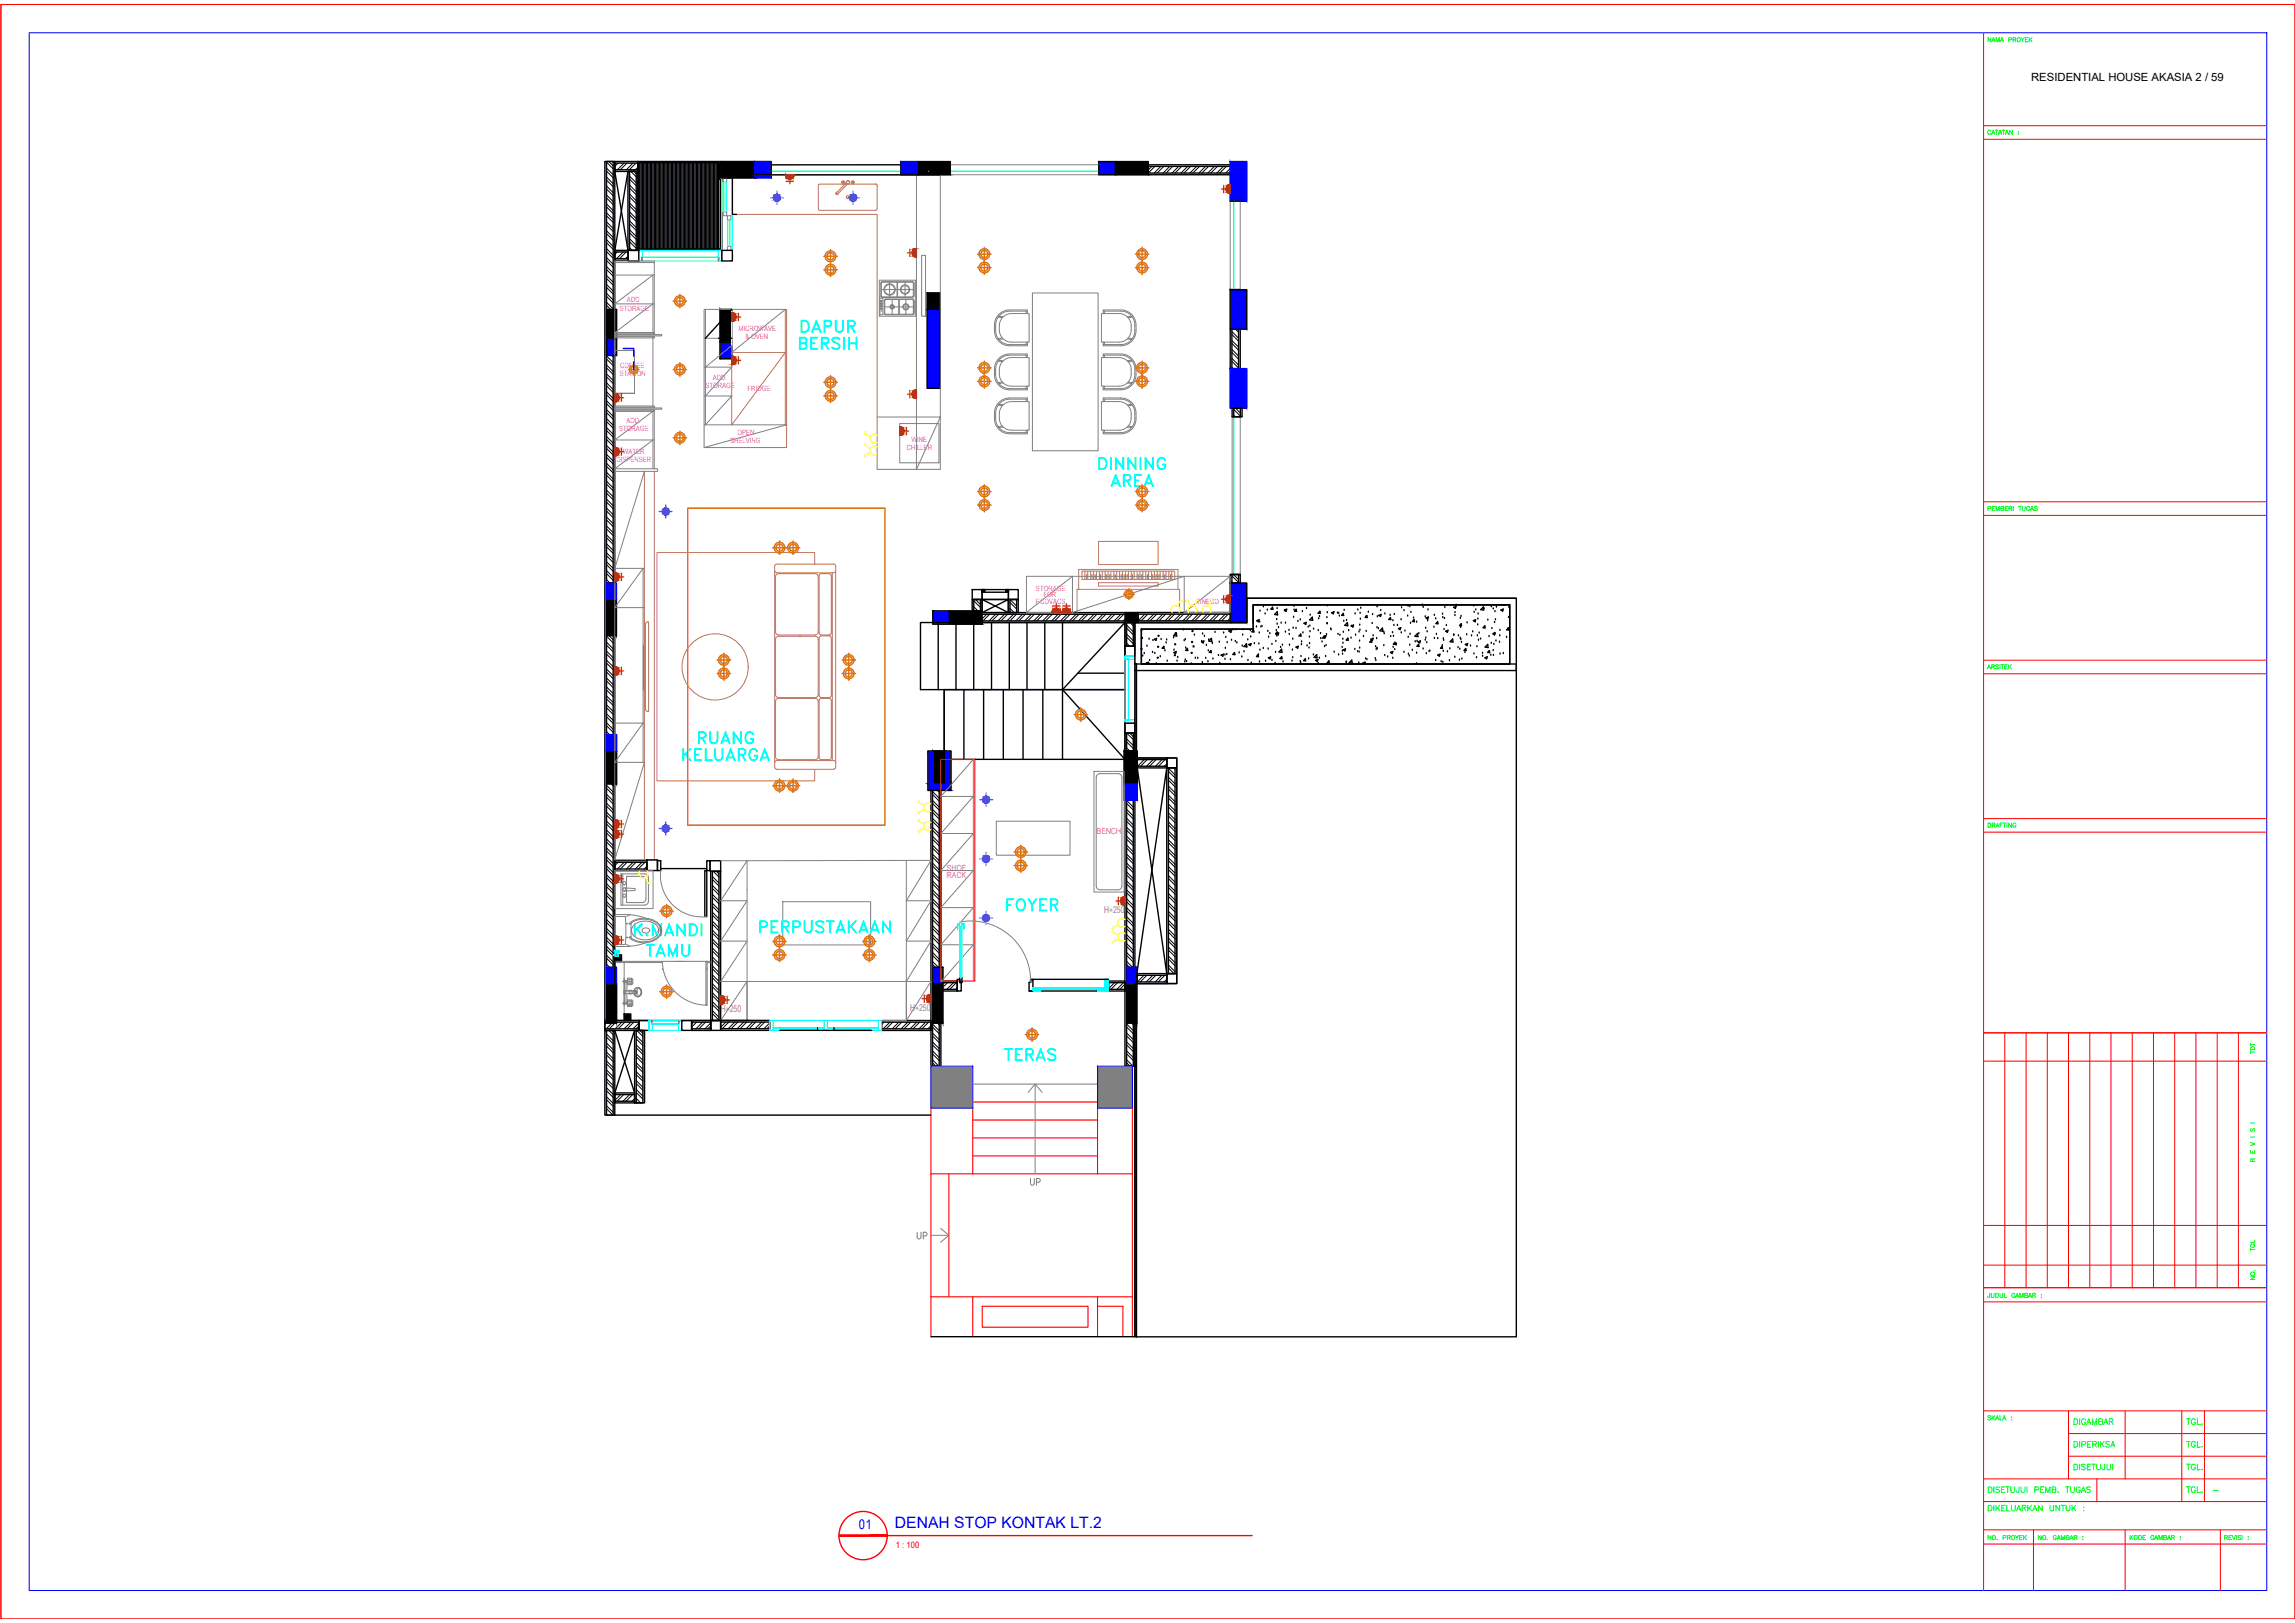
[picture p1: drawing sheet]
<svg xmlns="http://www.w3.org/2000/svg" width="420mm" height="297mm" viewBox="0 0 420 297" stroke-linecap="round" stroke-linejoin="round" font-family="sans-serif">
<defs><g id="words">
<text font-size="5.7" fill="#0ff" x="117.5" y="176.4">TAMU</text>
<g font-size="5.3" fill="#0ff">
<text x="145.7" y="62.1">DAPUR</text>
<text x="200.4" y="87.1">DINNING</text>
<text x="127" y="137.2">RUANG</text>
<text x="183.4" y="167.9">FOYER</text>
<text x="183.1" y="195.4">TERAS</text>
</g>
<g font-size="5.3" fill="#dd6e00">
<text x="202.5" y="90.3">AREA</text>
<text x="138.3" y="171.8">PERPUSTAKAAN</text>
</g>
<text font-size="5.3" fill="#b8735c" x="124.2" y="140.4">KELUARGA</text>
<text font-size="5.3" fill="#dd3700" x="115.4" y="172.5">K.MANDI</text>
<g font-size="4" fill="#808080">
<text x="187.7" y="218">UP</text>
<text x="166.9" y="227.9">UP</text>
</g>
<text font-size="2.9" fill="#00f" x="163.8" y="279.6">DENAH STOP KONTAK LT.2</text>
<text font-size="2.6" fill="#0f0" x="404.3" y="274.1">-</text>
<text font-size="2.5" fill="#00f" x="157.3" y="279.8">01</text>
<text font-size="2.1" x="371.9" y="14.9">RESIDENTIAL HOUSE AKASIA 2 / 59</text>
<g font-size="1.7" fill="#a953a0">
<text x="202.1" y="167.2">H+250</text>
<text x="132" y="185.3">H+250</text>
<text x="166.6" y="185.1">H+250</text>
</g>
<text font-size="1.6" fill="#f00" x="164" y="283.4">1 : 100</text>
<g font-size="1.5" fill="#f0f">
<text x="200.8" y="152.7">BENCH</text>
<text x="173.4" y="159.3">SHOE</text>
<text x="173.4" y="160.7">RACK</text>
</g>
<g font-size="1.3" fill="#f0f">
<text x="113.5" y="56.8">STORAGE</text>
<text x="114.8" y="55.3">ADD.</text>
<text x="135.2" y="60.6">MICROWAVE</text>
<text x="136.5" y="62.1">&amp; OVEN</text>
<text x="113.5" y="68.8">STATION</text>
<text x="113.5" y="67.3">COFFEE</text>
<text x="129.2" y="71.1">STORAGE</text>
<text x="130.5" y="69.6">ADD.</text>
<text x="136.9" y="71.5">FRIDGE</text>
<text x="114.7" y="77.4">ADD.</text>
<text x="113.3" y="78.9">STORAGE</text>
<text x="114" y="83.1">WATER</text>
<text x="133.7" y="81.1">SHELVING</text>
<text x="135" y="79.6">OPEN</text>
<text x="166" y="82.3">CHILLER</text>
<text x="166.9" y="80.8">WINE</text>
<text x="112.9" y="84.6">DISPENSER</text>
<text x="189.7" y="110.5">ECOVACS</text>
<text x="189.7" y="108.1">STORAGE</text>
<text x="191" y="109.3">FOR</text>
<text x="219.1" y="110.5">TINECO</text>
</g>
</g></defs>
<!-- layer: PDF_HID -->
<g fill="none" stroke="#000" stroke-width=".25">
<path d="M112.6 174.7h1.2v1.2h-1.2zM112.7 175.1v.5zM112.8 175l.1-.1v.9zM113 174.9l.1 1zM113.1 174.8l.1 1.1zM113.3 174.8v1.1zM113.4 174.9v.9zM113.6 175.1v.5zM114.3 185.6h1.2v1.2h-1.2zM114.4 185.9v.6zM114.5 185.8l.1-.1v.9zM114.7 185.7l.1 1z"/>
<path d="M114.9 185.7v1zM115 185.7v1zM115.2 185.7v.9zM115.3 185.9v.6z"/>
</g>
<!-- layer: WALL -->
<g fill="none" stroke="#000" stroke-width=".25">
<path d="M110.7 29.6h1.9v157.2h-1.9zM111 29.6h1.3v157.2h-1.3zM112.6 29.6h4.2v1.8h-4.2zM112.6 29.9h4.2v1.2h-4.2zM115 31.4h1.8v14.4h-1.8zM115.3 31.4h1.2v14.4h-1.2zM210.2 30.2h15.4v1.8h-15.4zM210.2 30.5h15.4v1.2h-15.4zM112.6 45.8h2.4v1.8h-2.4zM112.6 46.1h2.4v1.2h-2.4zM225.2 60.2h1.9v7.3h-1.9zM225.5 60.2h1.2v7.3h-1.2z"/>
<path d="M225.6 74.7h1.8v1.6h-1.8zM225.9 74.7h1.2v1.6h-1.2zM176.5 112.1h31.5v1.8h-31.5zM176.5 112.4h31.5v1.2h-31.5zM178 109.7h1.8v2.1h-1.8zM178.3 109.7h1.2v2.1h-1.2zM184.6 109.7h1.8v2.4h-1.8zM184.9 109.7h1.2v2.4h-1.2zM206 113.9h1.8v4.4h-1.8zM206.3 113.9h1.2v4.4h-1.2zM208.1 112.1h17.5v1.8h-17.5zM208.1 112.4h17.5v1.2h-17.5z"/>
<path d="M225.2 105.1h1.9v1.6h-1.9zM225.5 105.1h1.2v1.6h-1.2zM206 134.2h1.8v3.3h-1.8zM206.3 134.2h1.2v3.3h-1.2zM208.2 138.7h5.4v1.8h-5.4zM208.2 139h5.4v1.2h-5.4zM112.6 157.5h5.8v1.8h-5.8zM112.6 157.8h5.8v1.2h-5.8zM130.1 159.5h1.8v27.3h-1.8zM130.4 159.5h1.2v27.3h-1.2zM170.4 143.7h1.9v51.4h-1.9zM170.7 143.7h1.2v51.4h-1.2z"/>
<path d="M206 143.5h1.8v51.6h-1.8zM206.3 143.5h1.2v51.6h-1.2zM213.6 140.5h1.8v37.7h-1.8zM213.9 140.5h1.2v37.7h-1.2zM172.3 179.6h3v1.8h-3zM172.3 179.8h3v1.3h-3zM202.9 179.6h3.1v1.8h-3.1zM202.9 179.8h3.1v1.3h-3.1zM208.1 178.2h5.5v1.8h-5.5zM208.1 178.5h5.5v1.2h-5.5zM110.7 186.8h6.3v1.8h-6.3zM110.7 187.1h6.3v1.2h-6.3z"/>
<path d="M110.7 188.6h1.9v15.5h-1.9zM111 188.6h1.3v15.5h-1.3zM116.2 188.6h1.8v13.3h-1.8zM116.5 188.6h1.2v13.3h-1.2zM126.6 186.8h3.5v1.8h-3.5zM126.6 187.1h3.5v1.2h-3.5zM131.9 186.7h9v1.9h-9zM131.9 187.1h9v1.2h-9zM161.4 186.8h9v1.8h-9zM161.4 187.1h9v1.2h-9zM112.5 200h3.7v1.9h-3.7zM112.5 200.3h3.7v1.2h-3.7z"/>
</g>
<!-- layer: HATCH -->
<g fill="none" stroke="#000" stroke-width=".18">
<path d="M111 30.8l1.3 1.2M111 32.4l1.3 1.2M111 34l1.3 1.3M111 35.7l1.3 1.2M111 37.3l1.3 1.2M111 39l1.3 1.2M111 29.7l1.3 1.2M111 31.3l1.3 1.2M111 33l1.3 1.2M111 34.6l1.3 1.2M111 36.2l1.3 1.2M111 37.9l1.3 1.2"/>
<path d="M111 39.5l1.3 1.2M111.5 29.6l.8 .7M112.6 29.9h.1M113.2 29.9l-.6 .6M114.2 29.9l-1.2 1.2M114.8 29.9l-1.2 1.2M115.3 33.9l1.2 1.2M115.3 38.8l1.2 1.2M115.3 39.3l1.2 1.3M115.3 37.7l1.2 1.2M115.3 36.1l1.2 1.2M115.3 34.4l1.2 1.2"/>
<path d="M115.3 32.8l1.2 1.2M115.3 37.2l1.2 1.2M115.3 35.5l1.2 1.2M115.3 32.2l1.2 1.3M115.5 31.4l1 1M115.9 29.9l-1.2 1.2M116 31.4l.5 .4M116.4 29.9l-1.2 1.2M116.8 30.6l-.5 .5M210.9 30.5l-.7 .6M211.4 30.5l-1.2 1.2M212.5 30.5l-1.2 1.2"/>
<path d="M213.1 30.5l-1.3 1.2M214.2 30.5l-1.3 1.2M214.7 30.5l-1.2 1.2M215.8 30.5l-1.2 1.2M216.3 30.5l-1.2 1.2M217.4 30.5l-1.2 1.2M218 30.5l-1.2 1.2M219.1 30.5l-1.3 1.2M219.6 30.5l-1.2 1.2M220.7 30.5l-1.2 1.2M221.2 30.5l-1.2 1.2M222.3 30.5l-1.2 1.2"/>
<path d="M222.9 30.5l-1.2 1.2M224 30.5l-1.2 1.2M224.5 30.5l-1.2 1.2M225.6 31l-.7 .7M225.6 30.5l-1.2 1.2M111 40.6l1.3 1.2M111 42.2l1.3 1.3M111 43.9l1.3 1.2M111 45.5l1.3 1.2M111 47.1l1.3 1.3M111 48.8l1.3 1.2M111 50.4l1.3 1.2"/>
<path d="M111 52.1l1.3 1.2M111 53.7l1.3 1.2M111 55.3l1.3 1.2M111 57l1.3 1.2M111 58.6l1.3 1.2M111 41.1l1.3 1.3M111 42.8l1.3 1.2M111 44.4l1.3 1.2M111 46.1l1.3 1.2M111 47.7l1.3 1.2M111 49.3l1.3 1.2M111 51l1.3 1.2"/>
<path d="M111 52.6l1.3 1.2M111 54.2l1.3 1.3M111 55.9l1.3 1.2M111 57.5l1.3 1.2M111 59.1l1.3 1.3M113 46.1l-.4 .5M114.1 46.1l-1.2 1.2M114.6 46.1l-1.2 1.2M115 46.9l-.5 .4M115.3 43.7l1.2 1.2M115.3 44.2l1.2 1.3M115.3 42.6l1.2 1.2"/>
<path d="M115.3 41l1.2 1.2M115.3 45.3l.4 .5M115.3 42.1l1.2 1.2M115.3 40.4l1.2 1.2M111 60.2l1.3 1.3M111 61.9l1.3 1.2M111 63.5l1.3 1.2M111 65.1l1.3 1.3M111 66.8l1.3 1.2M111 68.4l1.3 1.2M111 70.1l1.3 1.2M111 71.7l1.3 1.2"/>
<path d="M111 73.3l1.3 1.2M111 75l1.3 1.2M111 76.6l1.3 1.2M111 78.2l1.3 1.3M111 79.9l1.3 1.2M111 60.8l1.3 1.2M111 62.4l1.3 1.2M111 64.1l1.3 1.2M111 65.7l1.3 1.2M111 67.3l1.3 1.2M111 69l1.3 1.2M111 70.6l1.3 1.2"/>
<path d="M111 72.2l1.3 1.3M111 73.9l1.3 1.2M111 75.5l1.3 1.2M111 77.2l1.3 1.2M111 78.8l1.3 1.2M225.5 60.7l1.2 1.2M225.5 62.3l1.2 1.2M225.5 64l1.2 1.2M225.5 65.6l1.2 1.2M225.5 67.2l.3 .3M225.5 61.2l1.2 1.2M225.5 62.9l1.2 1.2"/>
<path d="M225.5 64.5l1.2 1.2M225.5 66.1l1.2 1.2M225.9 76l.2 .3M225.9 74.9l1.2 1.3M226.2 74.7l.9 .9M226.2 60.2l.5 .6M226.7 60.2v.1M111 81.5l1.3 1.2M111 83.2l1.3 1.2M111 84.8l1.3 1.2M111 86.4l1.3 1.2M111 88.1l1.3 1.2"/>
<path d="M111 89.7l1.3 1.2M111 91.3l1.3 1.3M111 93l1.3 1.2M111 94.6l1.3 1.2M111 96.3l1.3 1.2M111 97.9l1.3 1.2M111 99.5l1.3 1.2M111 80.4l1.3 1.2M111 82.1l1.3 1.2M111 83.7l1.3 1.2M111 85.3l1.3 1.3M111 87l1.3 1.2"/>
<path d="M111 88.6l1.3 1.2M111 90.3l1.3 1.2M111 91.9l1.3 1.2M111 93.5l1.3 1.2M111 95.2l1.3 1.2M111 96.8l1.3 1.2M111 98.4l1.3 1.2M111 101.2l1.3 1.2M111 102.8l1.3 1.2M111 104.4l1.3 1.2M111 106.1l1.3 1.2M111 107.7l1.3 1.2"/>
<path d="M111 109.4l1.3 1.2M111 111l1.3 1.2M111 112.6l1.3 1.2M111 114.3l1.3 1.2M111 115.9l1.3 1.2M111 117.5l1.3 1.3M111 119.2l1.3 1.2M111 100.1l1.3 1.2M111 101.7l1.3 1.2M111 103.3l1.3 1.3M111 105l1.3 1.2M111 106.6l1.3 1.2"/>
<path d="M111 108.3l1.3 1.2M111 109.9l1.3 1.2M111 111.5l1.3 1.3M111 113.2l1.3 1.2M111 114.8l1.3 1.2M111 116.4l1.3 1.3M111 118.1l1.3 1.2M111 119.7l1.3 1.2M177.4 112.4l-.9 .9M177.9 112.4l-1.2 1.2M178.3 111l.8 .8M178.3 110l1.2 1.2"/>
<path d="M178.3 111.6l.2 .2M178.6 109.7l.9 .9M179 112.4l-1.2 1.2M179.5 112.4l-1.2 1.2M180.6 112.4l-1.2 1.2M181.2 112.4l-1.2 1.2M182.3 112.4l-1.2 1.2M182.8 112.4l-1.2 1.2M183.9 112.4l-1.2 1.2M184.5 112.4l-1.3 1.2M184.9 109.7l1.2 1.2M184.9 111.3l.8 .8"/>
<path d="M184.9 110.3l1.2 1.2M184.9 111.9l.2 .2M185.5 112.4l-1.2 1.2M186 109.7l.1 .1M186.1 112.4l-1.2 1.2M187.2 112.4l-1.2 1.2M187.7 112.4l-1.2 1.2M188.8 112.4l-1.2 1.2M189.4 112.4l-1.2 1.2M190.5 112.4l-1.3 1.2M191 112.4l-1.2 1.2M192.1 112.4l-1.2 1.2"/>
<path d="M192.6 112.4l-1.2 1.2M193.7 112.4l-1.2 1.2M194.3 112.4l-1.2 1.2M195.4 112.4l-1.2 1.2M195.9 112.4l-1.2 1.2M197 112.4l-1.2 1.2M197.5 112.4l-1.2 1.2M198.6 112.4l-1.2 1.2M199.2 112.4l-1.2 1.2M200.3 112.4l-1.2 1.2M200.8 112.4l-1.2 1.2M201.9 112.4l-1.2 1.2"/>
<path d="M202.5 112.4l-1.3 1.2M203.5 112.4l-1.2 1.2M204.1 112.4l-1.2 1.2M205.2 112.4l-1.2 1.2M205.7 112.4l-1.2 1.2M206.3 114.4l1.2 1.2M206.3 116.1l1.2 1.2M206.3 117.7l.5 .6M206.3 115l1.2 1.2M206.3 116.6l1.2 1.2M206.3 118.2v.1M206.8 112.4l-1.2 1.2"/>
<path d="M206.9 113.9l.6 .6M207.4 112.4l-1.2 1.2M207.4 113.9l.1 .1M208 113.4l-.2 .2M208 112.9l-.8 .7M208.5 112.4l-.4 .4M209.6 112.4l-1.2 1.2M210.1 112.4l-1.2 1.2M211.2 112.4l-1.2 1.2M211.8 112.4l-1.2 1.2M212.9 112.4l-1.3 1.2M213.4 112.4l-1.2 1.2"/>
<path d="M214.5 112.4l-1.2 1.2M215 112.4l-1.2 1.2M216.1 112.4l-1.2 1.2M216.7 112.4l-1.2 1.2M217.8 112.4l-1.2 1.2M218.3 112.4l-1.2 1.2M219.4 112.4l-1.2 1.2M220 112.4l-1.3 1.2M221 112.4l-1.2 1.2M221.6 112.4l-1.2 1.2M222.7 112.4l-1.2 1.2M223.2 112.4l-1.2 1.2"/>
<path d="M224.3 112.4l-1.2 1.2M224.9 112.4l-1.3 1.2M225.5 106.5l.3 .2M225.5 105.4l1.2 1.2M225.6 113.3l-.3 .3M225.6 112.8l-.9 .8M225.8 105.1l.9 1M111 120.8l1.3 1.2M111 122.4l1.3 1.3M111 124.1l1.3 1.2M111 125.7l1.3 1.2M111 127.4l1.3 1.2"/>
<path d="M111 129l1.3 1.2M111 130.6l1.3 1.2M111 132.3l1.3 1.2M111 133.9l1.3 1.2M111 135.5l1.3 1.3M111 137.2l1.3 1.2M111 138.8l1.3 1.2M111 121.4l1.3 1.2M111 123l1.3 1.2M111 124.6l1.3 1.2M111 126.3l1.3 1.2M111 127.9l1.3 1.2"/>
<path d="M111 129.5l1.3 1.3M111 131.2l1.3 1.2M111 132.8l1.3 1.2M111 134.4l1.3 1.3M111 136.1l1.3 1.2M111 137.7l1.3 1.2M111 139.4l1.3 1.2M206.3 135.2l1.2 1.2M206.3 136.9l.5 .6M206.3 135.8l1.2 1.2M206.3 137.4v.1M206.3 134.2l1.2 1.2"/>
<path d="M206.8 134.2l.7 .6M208.4 139l-.2 .2M209.5 139l-1.2 1.2M210 139l-1.2 1.2M211.1 139l-1.2 1.2M211.7 139l-1.3 1.2M212.7 139l-1.2 1.2M213.3 139l-1.2 1.2M213.6 139.8l-.4 .4M111 140.4l1.3 1.3M111 142.1l1.3 1.2M111 143.7l1.3 1.2"/>
<path d="M111 145.4l1.3 1.2M111 147l1.3 1.2M111 148.6l1.3 1.3M111 150.3l1.3 1.2M111 151.9l1.3 1.2M111 153.6l1.3 1.2M111 155.2l1.3 1.2M111 156.8l1.3 1.2M111 158.5l1.3 1.2M111 141l1.3 1.2M111 142.6l1.3 1.2M111 144.3l1.3 1.2"/>
<path d="M111 145.9l1.3 1.2M111 147.5l1.3 1.3M111 149.2l1.3 1.2M111 150.8l1.3 1.2M111 152.5l1.3 1.2M111 154.1l1.3 1.2M111 155.7l1.3 1.2M111 157.4l1.3 1.2M111 159l1.3 1.2M112.6 157.8v.1M113.2 157.8l-.6 .6M114.2 157.8l-1.2 1.2"/>
<path d="M114.8 157.8l-1.2 1.2M115.9 157.8l-1.2 1.2M116.4 157.8l-1.2 1.2M117.5 157.8l-1.2 1.2M118.1 157.8l-1.2 1.2M118.4 158.6l-.5 .4M130.6 159.5l1 1M131.1 159.5l.5 .5M170.7 144.9l1.2 1.2M170.7 148.1l1.2 1.3M170.7 149.8l1.2 1.2M170.7 153.1l1.2 1.2"/>
<path d="M170.7 154.7l1.2 1.2M170.7 158l1.2 1.2M170.7 159.6l1.2 1.2M170.7 145.4l1.2 1.2M170.7 147.1l1.2 1.2M170.7 150.3l1.2 1.2M170.7 152l1.2 1.2M170.7 155.2l1.2 1.2M170.7 156.9l1.2 1.2M170.7 146.5l1.2 1.2M170.7 151.4l1.2 1.2M170.7 156.3l1.2 1.2"/>
<path d="M170.7 143.8l1.2 1.2M170.7 148.7l1.2 1.2M170.7 153.6l1.2 1.2M170.7 158.5l1.2 1.2M171.3 143.7l.6 .7M206.3 143.8l1.2 1.2M206.3 145.4l1.2 1.2M206.3 150.3l1.2 1.2M206.3 155.2l1.2 1.2M206.3 144.9l1.2 1.2M206.3 146.5l1.2 1.2M206.3 148.1l1.2 1.2"/>
<path d="M206.3 149.8l1.2 1.2M206.3 151.4l1.2 1.2M206.3 153l1.2 1.3M206.3 154.7l1.2 1.2M206.3 156.3l1.2 1.2M206.3 158l1.2 1.2M206.3 159.6l1.2 1.2M206.3 147l1.2 1.2M206.3 148.7l1.2 1.2M206.3 152l1.2 1.2M206.3 153.6l1.2 1.2M206.3 156.9l1.2 1.2"/>
<path d="M206.3 158.5l1.2 1.2M206.5 143.5l1 .9M213.9 145.5l1.2 1.2M213.9 159.2l1.2 1.2M213.9 157.5l1.2 1.2M213.9 155.9l1.2 1.2M213.9 154.2l1.2 1.3M213.9 152.6l1.2 1.2M213.9 151l1.2 1.2M213.9 149.3l1.2 1.3M213.9 147.7l1.2 1.2M213.9 146.1l1.2 1.2"/>
<path d="M213.9 144.4l1.2 1.2M213.9 142.8l1.2 1.2M213.9 141.1l1.2 1.3M213.9 158.6l1.2 1.2M213.9 157l1.2 1.2M213.9 155.3l1.2 1.3M213.9 153.7l1.2 1.2M213.9 152.1l1.2 1.2M213.9 150.4l1.2 1.2M213.9 148.8l1.2 1.2M213.9 147.2l1.2 1.2M213.9 143.9l1.2 1.2"/>
<path d="M213.9 142.2l1.2 1.3M213.9 140.6l1.2 1.2M214.9 140.5l.2 .2M111 160.1l1.3 1.2M111 161.7l1.3 1.2M111 163.4l1.3 1.2M111 165l1.3 1.2M111 166.6l1.3 1.3M111 168.3l1.3 1.2M111 169.9l1.3 1.2M111 171.6l1.3 1.2M111 173.2l1.3 1.2"/>
<path d="M111 174.8l1.3 1.2M111 176.5l1.3 1.2M111 178.1l1.3 1.2M111 179.7l1.3 1.3M111 160.6l1.3 1.3M111 162.3l1.3 1.2M111 163.9l1.3 1.2M111 165.6l1.3 1.2M111 167.2l1.3 1.2M111 168.8l1.3 1.2M111 170.5l1.3 1.2M111 172.1l1.3 1.2"/>
<path d="M111 173.7l1.3 1.2M111 175.4l1.3 1.2M111 177l1.3 1.2M111 178.7l1.3 1.2M130.4 160.4l1.2 1.2M130.4 162l1.2 1.3M130.4 163.7l1.2 1.2M130.4 165.3l1.2 1.2M130.4 173.5l1.2 1.2M130.4 175.1l1.2 1.2M130.4 176.8l1.2 1.2M130.4 178.4l1.2 1.2"/>
<path d="M130.4 160.9l1.2 1.3M130.4 162.6l1.2 1.2M130.4 164.2l1.2 1.2M130.4 165.9l1.2 1.2M130.4 174l1.2 1.3M130.4 175.7l1.2 1.2M130.4 177.3l1.2 1.2M130.4 179l1.2 1.2M170.7 162.9l1.2 1.2M170.7 164.5l1.2 1.2M170.7 166.1l1.2 1.3M170.7 167.8l1.2 1.2"/>
<path d="M170.7 169.4l1.2 1.2M170.7 172.7l1.2 1.2M170.7 174.3l1.2 1.3M170.7 177.6l1.2 1.2M170.7 179.2l1.2 1.3M170.7 161.2l1.2 1.3M170.7 171.1l1.2 1.2M170.7 176l1.2 1.2M170.7 160.1l1.2 1.3M170.7 161.8l1.2 1.2M170.7 163.4l1.2 1.2M170.7 165.1l1.2 1.2"/>
<path d="M170.7 166.7l1.2 1.2M170.7 168.3l1.2 1.3M170.7 170l1.2 1.2M170.7 171.6l1.2 1.2M170.7 173.2l1.2 1.3M170.7 174.9l1.2 1.2M170.7 176.5l1.2 1.2M170.7 178.2l1.2 1.2M170.7 179.8l1.2 1.2M172.9 179.8l-.6 .7M173.5 179.8l-1.2 1.3M174.6 179.8l-1.3 1.3"/>
<path d="M175.1 179.8l-1.2 1.3M203 179.8l-.1 .1M204 179.8l-1.1 1.2M204.6 179.8l-1.2 1.3M205.7 179.8l-1.2 1.3M206.3 160.1l1.2 1.2M206.3 165l1.2 1.3M206.3 170l1.2 1.2M206.3 174.9l1.2 1.2M206.3 179.8l1.2 1.2M206.3 161.2l1.2 1.2M206.3 162.9l1.2 1.2"/>
<path d="M206.3 164.5l1.2 1.2M206.3 166.1l1.2 1.3M206.3 167.8l1.2 1.2M206.3 169.4l1.2 1.2M206.3 171l1.2 1.3M206.3 172.7l1.2 1.2M206.3 174.3l1.2 1.2M206.3 176l1.2 1.2M206.3 177.6l1.2 1.2M206.3 179.2l1.2 1.2M206.3 161.8l1.2 1.2M206.3 163.4l1.2 1.2"/>
<path d="M206.3 166.7l1.2 1.2M206.3 168.3l1.2 1.2M206.3 171.6l1.2 1.2M206.3 173.2l1.2 1.2M206.3 176.5l1.2 1.2M206.3 178.1l1.2 1.3M208.3 178.5l-.2 .2M209.4 178.5l-1.2 1.2M210 178.5l-1.3 1.2M211.1 178.5l-1.3 1.2M211.6 178.5l-1.2 1.2M212.7 178.5l-1.2 1.2"/>
<path d="M213.2 178.5l-1.2 1.2M213.6 179.2l-.5 .5M213.9 177.2l1 1M213.9 175.5l1.2 1.2M213.9 173.9l1.2 1.2M213.9 172.3l1.2 1.2M213.9 170.6l1.2 1.2M213.9 169l1.2 1.2M213.9 167.3l1.2 1.3M213.9 165.7l1.2 1.2M213.9 164.1l1.2 1.2M213.9 162.4l1.2 1.2"/>
<path d="M213.9 160.8l1.2 1.2M213.9 176.6l1.2 1.2M213.9 175l1.2 1.2M213.9 173.3l1.2 1.3M213.9 171.7l1.2 1.2M213.9 170.1l1.2 1.2M213.9 168.4l1.2 1.2M213.9 166.8l1.2 1.2M213.9 165.2l1.2 1.2M213.9 163.5l1.2 1.2M213.9 161.9l1.2 1.2M213.9 160.2l1.2 1.3"/>
<path d="M111 181.4l1.3 1.2M111 183l1.3 1.2M111 184.7l1.3 1.2M111 186.3l.5 .5M111 180.3l1.3 1.2M111 181.9l1.3 1.2M111 183.6l1.3 1.2M111 185.2l1.3 1.2M111 189.3l1.3 1.2M111 190.9l1.3 1.2M111 192.5l1.3 1.3M111 194.2l1.3 1.2"/>
<path d="M111 195.8l1.3 1.2M111 197.4l1.3 1.3M111 199.1l1.3 1.2M111 189.8l1.3 1.2M111 191.4l1.3 1.3M111 193.1l1.3 1.2M111 194.7l1.3 1.2M111 196.4l1.3 1.2M111 198l1.3 1.2M111 199.6l1.3 1.2M111.1 187.1l-.4 .4M111.5 188.6l.8 .8"/>
<path d="M112 188.6l.3 .2M112.2 187.1l-1.2 1.2M112.8 187.1l-1.3 1.2M113.8 187.1l-1.2 1.2M114.4 187.1l-1.2 1.2M115.5 187.1l-1.2 1.2M116 187.1l-1.2 1.2M116.5 199.9l1.2 1.3M116.5 198.3l1.2 1.2M116.5 196.7l1.2 1.2M116.5 195l1.2 1.3M116.5 193.4l1.2 1.2"/>
<path d="M116.5 191.8l1.2 1.2M116.5 190.1l1.2 1.2M116.5 199.4l1.2 1.2M116.5 197.8l1.2 1.2M116.5 196.1l1.2 1.2M116.5 194.5l1.2 1.2M116.5 192.9l1.2 1.2M116.5 191.2l1.2 1.2M116.5 189.6l1.2 1.2M116.6 188.6l1.1 1.1M117 187.7l-.6 .6M117 187.2l-1.1 1.1"/>
<path d="M117.1 188.6l.6 .6M127 187.1l-.4 .3M127.5 187.1l-.9 .9M128.6 187.1l-1.2 1.2M129.2 187.1l-1.2 1.2M130.1 187.7l-.5 .6M130.1 187.2l-1.1 1.1M130.4 180l1.2 1.3M130.4 181.7l1.2 1.2M130.4 183.3l1.2 1.2M130.4 185l1.2 1.2M130.4 186.6l.2 .2"/>
<path d="M130.4 180.6l1.2 1.2M130.4 182.2l1.2 1.2M130.4 183.9l1.2 1.2M130.4 185.5l1.2 1.2M132.9 187.1l-1 .9M133.4 187.1l-1.2 1.2M134.5 187.1l-1.2 1.2M135.1 187.1l-1.2 1.2M136.2 187.1l-1.3 1.2M136.7 187.1l-1.2 1.2M137.8 187.1l-1.2 1.2M138.3 187.1l-1.2 1.2"/>
<path d="M139.4 187.1l-1.2 1.2M140 187.1l-1.2 1.2M140.9 187.7l-.5 .6M140.9 187.2l-1 1.1M161.8 187.1l-.4 .4M162.9 187.1l-1.2 1.2M163.4 187.1l-1.2 1.2M164.5 187.1l-1.2 1.2M165.1 187.1l-1.2 1.2M166.2 187.1l-1.2 1.2M166.7 187.1l-1.2 1.2M167.8 187.1l-1.2 1.2"/>
<path d="M168.4 187.1l-1.2 1.2M169.5 187.1l-1.3 1.2M170 187.1l-1.2 1.2M170.4 188.3h.1M170.4 187.7l-.5 .6M170.7 182.5l1.2 1.2M170.7 184.2l1.2 1.2M170.7 189.1l1.2 1.2M170.7 194l1.2 1.1M170.7 180.9l1.2 1.2M170.7 185.8l1.2 1.2M170.7 187.4l1.2 1.2"/>
<path d="M170.7 190.7l1.2 1.2M170.7 192.3l1.2 1.3M170.7 181.4l1.2 1.2M170.7 183.1l1.2 1.2M170.7 184.7l1.2 1.2M170.7 186.3l1.2 1.3M170.7 188l1.2 1.2M170.7 189.6l1.2 1.2M170.7 191.2l1.2 1.3M170.7 192.9l1.2 1.2M170.7 194.5l.6 .6M175.3 180.8l-.3 .3"/>
<path d="M206 180.1l-1 1M206.3 184.7l1.2 1.2M206.3 189.6l1.2 1.2M206.3 194.5l.6 .6M206.3 180.9l1.2 1.2M206.3 182.5l1.2 1.2M206.3 184.1l1.2 1.3M206.3 185.8l1.2 1.2M206.3 187.4l1.2 1.2M206.3 189.1l1.2 1.2M206.3 190.7l1.2 1.2M206.3 192.3l1.2 1.2"/>
<path d="M206.3 194l1.1 1.1M206.3 181.4l1.2 1.2M206.3 183.1l1.2 1.2M206.3 186.3l1.2 1.2M206.3 188l1.2 1.2M206.3 191.2l1.2 1.3M206.3 192.9l1.2 1.2M111 200.7l1.3 1.2M111 202.4l1.3 1.2M111 204l.1 .1M111 201.3l1.3 1.2M111 202.9l1.2 1.2"/>
<path d="M112.5 200.3h.1M113.6 200.3l-1.1 1.1M114.2 200.3l-1.2 1.2M115.3 200.3l-1.2 1.2M115.8 200.3l-1.2 1.2M116.2 201.1l-.5 .4M116.5 201.6l.3 .3M116.5 201l.8 .9"/>
</g>
<!-- layer: XR-KOP A3_MOZART$0$KOP-A1$0$A-GRSKOP -->
<g fill="none" stroke="#f00" stroke-width=".18">
<path d="M.2 .8h420v295.5h-420zM.2 .8v295.5M363.1 6v285.1M420.2 .8v295.5M363.1 25.5h51.9M363.1 23h51.9M363.1 91.8h51.9M363.1 94.3h51.9M363.1 120.8h51.9M363.1 123.3h51.9M363.1 149.8h51.9M363.1 152.3h51.9"/>
<path d="M363.1 189h51.9M363.1 194.2h51.9M367 189v46.7M370.9 189v46.7M374.8 189v46.7M378.7 189v46.7M382.6 189v46.7M386.5 189v46.7M390.4 189v46.7M394.3 189v46.7M398.1 189v46.7M402 189v46.7"/>
<path d="M405.9 189v46.7M409.8 189v46.7M363.1 224.3h51.9M363.1 231.5h51.9M363.1 235.7h51.9M363.1 238.3h51.9M363.1 258.2h51.9M378.7 258.2v12.5M389.1 258.2v12.5M399.4 258.2v16.6M403.6 258.2v16.6M363.1 280h51.9"/>
<path d="M363.1 274.8h51.9M363.1 270.7h51.9M372.3 280v11.1M378.7 266.5h36.3M378.7 262.4h36.3M383.9 270.7v4.1M389.1 280v11.1M406.5 280v11.1M363.1 282.6h51.9"/>
</g>
<!-- layer: 0 -->
<g fill="none" stroke="#000" stroke-width=".25">
<path d="M112.6 31.4l2.4 14.4M115 31.4l-2.4 14.4M116.8 29.6h15.1v3h.2v13.2h-15.3zM117.1 29.8v15.8M117.4 29.8v15.8M117.6 29.8v15.8M117.9 29.8v15.8M118.1 29.8v15.8M118.3 29.8v15.8M118.6 29.8v15.8M118.8 29.8v15.8M119.1 29.8v15.8"/>
<path d="M119.3 29.8v15.8M119.5 29.8v15.8M119.8 29.8v15.8M120 29.8v15.8M120.3 29.8v15.8M120.5 29.8v15.8M120.7 29.8v15.8M121 29.8v15.8M121.2 29.8v15.8M121.5 29.8v15.8M121.7 29.8v15.8M121.9 29.8v15.8"/>
<path d="M122.2 29.8v15.8M122.4 29.8v15.8M122.7 29.8v15.8M122.9 29.8v15.8M123.1 29.8v15.8M123.4 29.8v15.8M123.6 29.8v15.8M123.9 29.8v15.8M124.1 29.8v15.8M124.4 29.8v15.8M124.6 29.8v15.8M124.8 29.8v15.8"/>
<path d="M125.1 29.8v15.8M125.3 29.8v15.8M125.6 29.8v15.8M125.8 29.8v15.8M126 29.8v15.8M126.3 29.8v15.8M126.5 29.8v15.8M126.8 29.8v15.8M127 29.8v15.8M127.2 29.8v15.8M127.5 29.8v15.8M127.7 29.8v15.8"/>
<path d="M128 29.8v15.8M128.2 29.8v15.8M128.4 29.8v15.8M128.7 29.8v15.8M128.9 29.8v15.8M129.2 29.8v15.8M129.4 29.8v15.8M129.6 29.8v15.8M129.9 29.8v15.8M130.1 29.8v15.8M130.4 29.8v15.8M130.6 29.8v15.8"/>
<path d="M130.9 29.8v15.8M131.1 29.8v15.8M131.3 29.8v15.8M131.6 29.8v15.8M132.1 29.6h6.1v3h-6.1zM132.1 32.6h2M138.2 29.6h3v3h-3zM165 29.6h3v2.4h-3zM165 32v-1.8h-23.8v1.8M168 29.6h6v2.4h-6zM172.1 32h-38v7.2h.7M174 30.2v1.8"/>
<path d="M201.2 29.6h3v2.4h-3zM201.2 30.2v1.8M204.2 29.6h6v2.4h-6zM225.2 29.6h3v7.2h-3zM225.2 36.8h1.9M111 56.6h1.9v5.4h-1.9zM115 45.8h1.9v2h-1.9zM116.8 45.6h15.1v-12.8h-.2v-3h-14.8v15.8M131.8 56.6h2.2v6h-2.2zM132.1 45.8h2v2h-2zM134 56.6l-4.9 5.3M169.7 56.6h2.4v14.5h-2.4z"/>
<path d="M169.7 53.6h2.4v3h-2.4zM225.2 53h3v7.2h-3zM225.2 53h1.9M111 62h1.9v3.1h-1.9zM131.6 61.9h2.4M131.8 62.6h2.2v3.1h-2.2zM225.2 67.5h3v7.2h-3zM225.6 76.3h1.8M111 106.7h1.9v3h-1.9zM111.1 109.7h1.8v6.6h-1.8zM170.8 111.8h3v2.4h-3zM171.8 113.9v12.3"/>
<path d="M173.8 111.8h6v2.4h-6zM175 113.9v12.3M178 107.9h1.8v1.8h-1.8zM178.3 113.9v12.3M179.8 107.9h.5v.5h-.5v-.5h4.8v1.8h-4.8zM179.8 109.7l4.8 2.4M179.8 107.9l.5 .5h3.8l.5-.5M180.3 107.9l-.5 .5M181.5 113.9v12.3M184.1 107.9h.5v.5h-.5zM184.1 107.9l.5 .5M184.6 109.7l-4.8 2.4h4.8v-2.4h-4.8v2.4"/>
<path d="M184.6 107.9h1.8v1.8h-1.8zM184.8 113.9v12.3M188 113.9v12.3M191.3 113.9v12.3M194.5 113.9v25.1M206 113.9h-37.5v12.3h37.5h-33.1v11.3v-11M206 118.3h1.8v1.8h-1.8zM206 113.9v25.1M206 113.9l-11.5 12.3 11.5 12.8M206 112.1h2.4v1.8h-2.4zM207.8 113.6v25.1h7.6v41.3h-7.6v64.7h69.8v-123.2h-69.8M209 115.1h20.4v-4.4h47v10.8h-67.4z"/>
<path d="M225.2 106.7h3v7.2h-3zM225.2 105.1h1.9M229.4 113.9v-3.2h47v10.8h-67.4v-6.4M276.4 110.7h-47v4.4h-20.4M277.6 109.5h-49.4v4.4h-20.4h20.4v-4.4h49.4v13.2h-69.8M111 134.4h1.9v3.1h-1.9zM111.1 137.5h1.8v6h-1.8zM169.9 137.5h4.2v7.2h-4.2zM170.8 137.5h2.4v6h-2.4zM174.1 139h31.9M176.5 126.2v12.8M180.1 126.2v12.8"/>
<path d="M183.7 126.2v12.8M187.3 126.2v12.8M190.9 126.2v12.8M197.3 123.2h8.7M205.8 137.5h2.4v6h-2.4zM206 132.4h1.8v1.8h-1.8zM207.8 121.5h.1M208 121.5v17.2v-17.2M213.6 138.7h1.8v1.8h-1.8zM118.4 157.4h2v1.9h-2zM120.4 157.5h.6v1.8h-.6zM121 159h8.4"/>
<path d="M129 159.3h.4v8.5h-.4zM129.4 157.5h.6v1.8h-.6zM130 157.5h1.9v2h-1.9zM205.8 143.5h2.4v3h-2.4zM208.2 140.5l5.4 37.7M213.6 140.5l-5.5 37.7M111 177h1.9v3h-1.9zM112.6 175.9v10.9h24.5M170.8 177h1.8v3h-1.8zM175.3 179.3l.4-.1v.6h.3v1.6l-.7-.1zM175.3 179.2v.1M175.7 178.8v1"/>
<path d="M176.1 178.8v1h-.4v-.6M188.7 179.2l.4 .1-.1 2.1h-.6v-1.6h.3v-.6v.6M202.9 179.2l-13.8 .1M206.3 177h1.8v3h-1.8zM213.6 178.2h1.8v1.8h-1.8zM111.1 180h1.8v7.3h-1.8zM112.6 188.6l3.6 11.4M116.2 188.6l-3.6 11.4M117 186.8h1.8v1.8h-1.8zM124.8 186.8h1.8v1.8h-1.8zM130.1 186.8h1.8v1.8h-1.8zM142.8 188.6h16.8"/>
<path d="M149.7 188.1v.5M152.7 188.1v.5M170.8 180h1.8v7.3h-1.8zM175.3 181.3v.1M188.4 181.4h12.4M189.1 181.3v.1M206.3 180h1.8v7.3h-1.8zM207.8 193.6v51h-37.4M208 180v64.7v-64.7M112.6 204.1h57.8"/>
</g>
<!-- layer: tampak -->
<g fill="#000" stroke="#000" stroke-width=".18">
<path d="M132.1 29.6l6.1 3v-3zM132.1 29.6l6.1 3h-6.1z"/>
<path d="M168 29.6l6 2.4v-2.4zM168 29.6l6 2.4h-6z"/>
<path d="M204.2 29.6l6 2.4v-2.4zM204.2 29.6l6 2.4h-6z"/>
<path d="M111 56.6l1.9 5.4v-5.4zM111 56.6l1.9 5.4h-1.9z"/>
<path d="M131.8 56.6l2.2 6v-6zM131.8 56.6l2.2 6h-2.2z"/>
<path d="M169.7 53.6l2.4 3v-3zM169.7 53.6l2.4 3h-2.4z"/>
<path d="M111.1 109.7l1.8 6.6v-6.6zM111.1 109.7l1.8 6.6h-1.8z"/>
<path d="M173.8 111.8l6 2.4v-2.4zM173.8 111.8l6 2.4h-6z"/>
<path d="M206 112.1l2.4 1.8v-1.8zM206 112.1l2.4 1.8h-2.4z"/>
<path d="M111.1 137.5l1.8 6v-6zM111.1 137.5l1.8 6h-1.8z"/>
<path d="M170.8 137.5l2.4 6v-6zM170.8 137.5l2.4 6h-2.4z"/>
<path d="M205.8 137.5l2.4 6v-6zM205.8 137.5l2.4 6h-2.4z"/>
<path d="M111.1 180l1.8 7.3v-7.3zM111.1 180l1.8 7.3h-1.8z"/>
<path d="M170.8 180l1.8 7.3v-7.3zM170.8 180l1.8 7.3h-1.8z"/>
<path d="M206.3 180l1.8 7.3v-7.3zM206.3 180l1.8 7.3h-1.8z"/>
<circle cx="209" cy="118.8" r=".12"/>
<circle cx="209.1" cy="116.8" r=".12"/>
<circle cx="212" cy="118.4" r=".12"/>
<circle cx="212.1" cy="116.4" r=".12"/>
<circle cx="215.1" cy="119.9" r=".12"/>
<circle cx="215.1" cy="117.9" r=".12"/>
<circle cx="215.2" cy="115.9" r=".12"/>
<circle cx="218.2" cy="119.5" r=".12"/>
<circle cx="218.2" cy="117.5" r=".12"/>
<circle cx="218.3" cy="115.5" r=".12"/>
<circle cx="212" cy="120.4" r=".12"/>
</g>
<g fill="#00f" stroke="#00f" stroke-width=".18">
<path d="M111 62l1.9 3.1v-3.1zM111 62l1.9 3.1h-1.9z"/>
<path d="M131.8 62.6l2.2 3.1v-3.1zM131.8 62.6l2.2 3.1h-2.2z"/>
<path d="M169.7 56.6l2.4 14.5v-14.5zM169.7 56.6l2.4 14.5h-2.4z"/>
<path d="M165 29.6l3 2.4v-2.4zM165 29.6l3 2.4h-3z"/>
<path d="M201.2 29.6l3 2.4v-2.4zM201.2 29.6l3 2.4h-3z"/>
<path d="M138.2 29.6l3 3v-3zM138.2 29.6l3 3h-3z"/>
<path d="M111 106.7l1.9 3v-3zM111 106.7l1.9 3h-1.9z"/>
<path d="M111 134.4l1.9 3.1v-3.1zM111 134.4l1.9 3.1h-1.9z"/>
<path d="M173.2 137.5l.9 6v-6zM173.2 137.5l.9 6h-.9z"/>
<path d="M169.9 137.5l.9 6v-6zM169.9 137.5l.9 6h-.9z"/>
<path d="M169.9 143.5l4.2 1.2v-1.2zM169.9 143.5l4.2 1.2h-4.2z"/>
<path d="M205.8 143.5l2.4 3v-3zM205.8 143.5l2.4 3h-2.4z"/>
<path d="M206.3 177l1.8 3v-3zM206.3 177l1.8 3h-1.8z"/>
<path d="M170.8 177l1.8 3v-3zM170.8 177l1.8 3h-1.8z"/>
<path d="M111 177l1.9 3v-3zM111 177l1.9 3h-1.9z"/>
<path d="M225.2 29.6l3 7.2v-7.2zM225.2 29.6l3 7.2h-3z"/>
<path d="M225.2 53l3 7.2v-7.2zM225.2 53l3 7.2h-3z"/>
<path d="M225.2 67.5l3 7.2v-7.2zM225.2 67.5l3 7.2h-3z"/>
<path d="M225.2 106.7l3 7.2v-7.2zM225.2 106.7l3 7.2h-3z"/>
<path d="M170.8 111.8l3 2.4v-2.4zM170.8 111.8l3 2.4h-3z"/>
</g>
<!-- layer: DOOR OPENING -->
<g fill="none" stroke="#0ff" stroke-width=".18">
<path d="M132.1 32.6v15.2h-15.2v-2h15.2v2M132.4 33.4v5.4M132.7 33.4v5.4M133 33.4v5.4M134.1 32.6v13.2M141.2 31.3h23.8M141.2 31.4h23.8M170 31.3v.1M174 31.3h27.2M174 31.4h27.2M225.8 36.8v16.2M225.9 36.8v16.2"/>
<path d="M116.9 45.9l.7-.1-.1 2-.6-.1zM116.9 45.8v2M117.5 47l14.1 .1zM131.5 45.8l.6 .1v1.9h-.5zM133.2 40.3v4.8M133.5 40.3v4.8M133.8 40.3v4.8M225.8 76.3v28.8M225.9 76.3v28.8M206 120.1h1.8v12.3h-1.8v-12.3h1.8M206 120.1h1.7l.1 .6-1.8-.1zM206 120.6h.6v.1h-.6z"/>
<path d="M206 131.9l1.8-.2v.6l-1.8 .1zM206 131.7h.6v.2h-.6zM206 132.4h1.8M206.6 120.6v11.3zM175.3 169.1h.1v.9h-.1zM175.4 169.2h.2M175.4 169.1h.2M175.7 169v.3v-.3M175.7 168.7h.4v.9h-.4zM175.7 169.6v9.2h.4v-9.2M175.9 169.6v9.2M176.1 169h.1"/>
<path d="M176.1 169v.3M176.2 169.3h-.1M176.2 169v.3M176.2 169.2h.2M176.2 169.1h.2M176.4 169.1h.1v.9h-.1zM202.2 179.2h.7v2.2h-.7zM202.2 180l.7 .7M202.2 179.9l.7 .7M202.2 179.8l.7 .7M202.2 179.7l.7 .7M202.2 179.6l.7 .7"/>
<path d="M202.2 179.5l.7 .7M202.2 179.4l.7 .8M202.2 179.4l.7 .7M202.2 179.3l.7 .7M202.2 179.2l.7 .7M202.3 179.2l.6 .7M202.4 179.2l.5 .6M202.5 179.2l.4 .5M202.6 179.2l.3 .4M202.6 179.2l.3 .3M202.7 179.2l.2 .3M202.7 179.2l.2 .2"/>
<path d="M202.8 179.2l.1 .2M202.9 179.2v.1M118.8 186.8v1.8h5.4v-1.8h-5.4v1.8M118.9 186.8h.4l.1 1.8-.6-.1zM119.3 187.4h5zM124.3 186.8h.5v1.8h-.6zM124.8 186.8v1.8M140.9 186.8h.7v1.8h-.7zM140.9 186.8h10M141.6 188.1h9.3M141.6 188.6h19.8M142.8 188.1v.5"/>
<path d="M142.8 188.3h6.9M150.9 186.8h.6v1.8h-.6zM151.5 188.1h9.3M151.5 186.8h9.9M152.7 188.3h6.9M159.6 188.1v.5M160.8 186.8h.6v1.8h-.6zM189.1 181.3l.1 .1M189.1 181.2l.2 .2M189.1 181l.3 .4M189.1 181l.4 .4M189.1 180.9l.4 .5"/>
<path d="M189.1 180.9l.5 .5M189.1 180.8l.6 .6M189.2 180.8l.6 .6M189.3 180.8l.6 .6M189.4 180.8l.5 .6M189.4 180.8l.6 .6M189.5 180.8l.5 .6M189.5 180.8l.6 .6M189.6 180.8l.6 .6M189.7 180.8l.6 .6M189.8 180.8l.6 .6M189.9 180.8l.5 .6"/>
<path d="M189.9 180.8l.6 .6v-.6M190 180.8l.5 .5M190.1 180.8l.4 .5M190.1 180.8l.4 .4M190.2 180.8l.3 .4M190.2 180.8l.3 .3h10.3l.2 .3M190.3 180.8l.2 .2M190.4 180.8l.1 .2M190.5 180.8v.1M190.5 180.8h.1M200.8 180.8h-11.7h11.7M200.8 180.8v.6"/>
<path d="M200.8 181.3v.1M200.8 181.3l.1 .1M200.8 181.2l.1 .2M200.8 181.2l.2 .2M200.8 181.1l.3 .3M200.8 181l.3 .4M200.8 181l.4 .4M200.8 180.9l.5 .5M200.8 180.8l.5 .6M200.8 180.8l.6 .6M200.8 180.8h-11.7l.6 .6M200.9 180.8l.5 .6"/>
<path d="M200.9 180.8l.6 .6M201 180.8l.6 .6M201.1 180.8l.5 .6M201.1 180.8l.6 .6M201.2 180.8l.6 .6M201.3 180.8l.6 .6M201.4 180.8l.5 .6M201.4 180.8l.6 .6M201.5 180.8l.5 .6M201.5 180.8l.6 .6M201.6 180.8l.5 .6M201.6 180.8l.6 .6v-2.2h.7v2.2"/>
<path d="M201.7 180.8l.5 .5M201.7 180.8l.6 .6M201.8 180.8l.6 .6M201.8 180.8l.7 .6M201.9 180.8l.6 .6M202 180.8l.2 .3M202 180.8l.6 .6M202.1 180.8l.6 .6M202.2 180.8h.1M202.2 181l.4 .4M202.2 180.9l.5 .5M202.2 180.8l.6 .6"/>
<path d="M202.2 180.7l.7 .7M202.2 180.6l.7 .8M202.2 180.5l.7 .8M202.2 180.5l.7 .7M202.2 180.4l.7 .7M202.2 180.3l.7 .7M202.2 180.2l.7 .7M202.2 180.1l.7 .7M202.2 180l.7 .8"/>
</g>
<path d="M132.4 38.8h.6v.7h-.6zM132.4 32.6h.6v.8h-.6zM133.2 39.5h.6v.8h-.6zM117.5 47.1h.1v.7h-.1zM131.5 47.1h.1v.7h-.1zM133.2 45.1h.6v.7h-.6zM119.3 186.8h.1v.6h-.1zM124.2 186.8h.1v.6h-.1z" fill="none" stroke="#808080" stroke-width=".18"/>
<!-- layer: 8 -->
<g fill="none" stroke="#808080" stroke-width=".18">
<path d="M137.8 32h.4M141.2 32h23.8M167.8 32v53.9l4.3-9.6h-11.5M172.1 32v53.9h-11.5M174 32h27.2M174 30.2h27.2M225.2 36.8v16.2M227.1 36.8v16.2M112.6 50.3h7.2v-2.5h-7.2v109.5M112.6 48.1h7.2M119.8 50.3v10.6h-7.2l6.9-5.3M119.8 55.6h-7.2l6.9-5.3v10.6"/>
<path d="M129.1 56.6v21.2l4.9-5.3h-5.1M134 56.9v-.3h-5.1v25.3M143.8 56.6l-9.8 7.9M161 51.3h6.6v6.6h-6.6zM161.1 54.6h.5v3h-.5zM161.3 56h.2M161.3 56.5h.2M161.3 55.6h.2M161.3 55.1h.2M161.4 53h2.8M161.4 51.7h2.8v2.6h-2.8zM161.5 54.4h5.5"/>
<path d="M162 56.2h2.5M162.1 54.7l-.2 .3v2.3l.2 .3M162.1 54.8l-.1 .2v2.3l.1 .2M162.1 54.7h4.9l.3 .3M162.1 54.8h2.4v2.7h-2.4M162.9 51.7v2.6M163.3 54.8v2.7M164.3 51.7h2.9v2.6h-2.9zM164.3 53h2.9M164.6 54.8l2.6 .1v2.6h-2.6zM164.6 56.2h2.7M165.7 51.7v2.6"/>
<path d="M165.8 54.8v2.7M167.3 57.3l-.3 .3h-4.9M167.3 51.8l-.3-.3-5.6 .1-.2 .2v2.4l.3 .2M167.3 54.2l-.3 .2M167.3 55v2.3v-2.3M167.3 51.8v2.4M168.7 46.7h.7v11.2h-.7zM182.7 58l.8 .1M182.9 57.9l.8 .1M183.6 58l.7-.4 .6-.2 3.5 .1v5.1h-3.2a2.36 2.36 0 0 1-2.2-3l.1-.8zM187.9 56.9v.5M188.1 56.9h-3.3a2.55 2.55 0 0 0-2.5 2.6v1a2.55 2.55 0 0 0 2.5 2.6h3.3"/>
<path d="M188.1 57.4v-.7h-3.3a2.79 2.79 0 0 0-2.7 2.8 3.1 3.1 0 0 0 1.4 3.5l1 .3h3.6v-.7M201.7 57.4h3.2a2.37 2.37 0 0 1 2.2 3 2.22 2.22 0 0 1-2.2 2.2h-3.2zM202 56.9h3.2a2.55 2.55 0 0 1 2.6 2.6v1a2.55 2.55 0 0 1-2.6 2.6h-3.2M202 57.4v-.7h3.2a2.79 2.79 0 0 1 2.8 2.8 3.1 3.1 0 0 1-1.5 3.5l-1 .3h-3.5v-.7M202.2 56.9v.5M207.2 57.9l-.8 .1M207.3 58l-.8 .1M112.6 75h7.2v.3h-7.2zM112.6 74.3h7.2v.2h-7.2zM112.6 74.7h8.5v.2h-8.5zM112.6 61.6h7.2v.2h-7.2zM112.6 60.9h7.2v.2h-7.2z"/>
<path d="M112.6 61.2h8.5v.3h-8.5zM112.6 75.3h7.2M112.6 64.2h3.5M116.2 64.2h.1M116.2 64.2v7.8h-3.6M119.5 61.8v12.5M119.8 75.3v10.5M128.9 77.8h15.1l-15.1 4.1M128.9 61.9h2.7M128.9 67.2h5.1l-4.9 5.3M134 63.3l-4.9 3.9M164.7 77.5h7.2v7.2h-7.2z"/>
<path d="M182.7 74.2h.8M182.7 66.1l.8 .1M182.9 74l.8 .1M182.9 65.9l.8 .1M183.5 78l-.8 .1M183.5 61.9l-.8 .1M183.5 69.9l-.8 .1M183.6 74.2l.7-.5 .6-.2h3.4l.1 .1v5.1h-3.2a2.37 2.37 0 0 1-2.2-3l.1-.8zM183.6 66.1l.7-.5 .6-.1h3.5v5.1l-3.2 .1a2.37 2.37 0 0 1-2.2-3l.1-.9zM183.7 78.1l-.8 .1M183.7 62l-.8 .1M183.7 70.1l-.8 .1"/>
<path d="M187.9 62.6v.5M187.9 65v.4M187.9 70.7v.4M187.9 73.1v.4M187.9 78.7v.5M188.1 73.1h-3.3a2.57 2.57 0 0 0-2.5 2.5v1a2.55 2.55 0 0 0 2.5 2.6h3.3M188.1 73.5v-.7h-3.3a2.79 2.79 0 0 0-2.7 2.8 3.2 3.2 0 0 0 1.2 3.3l1.2 .5h3.6v-.7M188.1 65h-3.3a2.57 2.57 0 0 0-2.5 2.6v1a2.57 2.57 0 0 0 2.5 2.5h3.3M188.1 65.4v-.6h-3.3a2.79 2.79 0 0 0-2.7 2.8 3.2 3.2 0 0 0 1.2 3.3l1.2 .4h3.6v-.6M201.7 65.5l3.2-.1a2.38 2.38 0 0 1 2.2 3 2.24 2.24 0 0 1-2.2 2.3l-3.2-.1zM201.7 73.5h3.2a2.39 2.39 0 0 1 2.2 3 2.24 2.24 0 0 1-2.2 2.2h-3.2zM202 73.1h3.2a2.57 2.57 0 0 1 2.6 2.5v1a2.55 2.55 0 0 1-2.6 2.6h-3.2"/>
<path d="M202 73.5v-.7h3.2a2.79 2.79 0 0 1 2.8 2.8 3.2 3.2 0 0 1-1.2 3.3l-1.3 .5h-3.5v-.7M202 65h3.2a2.57 2.57 0 0 1 2.6 2.6v1a2.57 2.57 0 0 1-2.6 2.5h-3.2M202 65.4v-.6h3.2a2.79 2.79 0 0 1 2.8 2.8 3.2 3.2 0 0 1-1.2 3.3l-1.3 .4h-3.5v-.6M202.2 62.6v.5M202.2 65v.4M202.2 70.7v.4M202.2 73.1v.4M202.2 78.7v.5M206.4 78.1l.8 .1M206.4 62l.8 .1M206.4 70.1l.8 .1M206.5 78l.8 .1"/>
<path d="M206.5 61.9l.8 .1M206.5 69.9l.8 .1M207.2 74l-.8 .1M207.2 65.9l-.8 .1M207.3 74.2h-.8M207.3 66.1l-.8 .1M225.6 76.3v28.8M227.1 76.3v28.8M112.6 86.3h5.4l-5.4 17.7h5.4M119.5 80.5l-6.9 5.3h7.2M119.8 85.8h.6v.5h-2.4M119.8 80.5h-7.2l6.9-5.2v10.5"/>
<path d="M128.9 81.9h15.1M118 111.2h-5.4l5.1-7.2v35.5M187.9 105.5h8.4v6.6h-8.4zM187.9 112.1l8.4-6.6h20.5l-20.5 6.6M216.8 105.5h8.4v6.6h-8.4zM225.2 105.5l-8.4 6.6M112.6 132.3h5.4M117.7 132.3l-5.1 7.2h5.4l-5.4 17.8M112.6 157.3h7.9v.2M112.6 159.3h7v7h-7zM113.7 159.9h4.3a.7 .7 0 0 1 .7 .7v4.4a.68 .68 0 0 1-.7 .6l-4.3 .1zM114 159.9v5.8"/>
<path d="M131.9 157.5h4.9v29.3M165.9 157.5v29.1M178.2 159.3l-5.9 6.8h6.2M178.2 152.5l-5.9 6.8h6.2M178.2 145.8l-5.9 6.7h6.2M178.5 145.8h-6.2l5.9-6.8v40.6M182.4 150.3h13.5v6.2h-13.5zM200.3 141.2h5.5v22.1h-5.5zM204.7 141.6a.69 .69 0 0 1 .7 .7v19.9a.69 .69 0 0 1-.7 .7M204.7 141.6h-3.3a.69 .69 0 0 0-.7 .7v19.9a.69 .69 0 0 0 .7 .7h3.3M112.5 172.8l.1 .2 .4 .2h1.5M112.5 172.5l.1 .2 .3 .2h1.5"/>
<path d="M112.6 175.9h8.7M112.6 176.2h8.7M113.9 179.6h1.8M114.3 179.2v.9v-.9M114.3 176.2v10.6M114.3 162.5l1.8 .1 .2 .2-.2 .2-1.8 .1M114.4 179.4h.5M114.4 179.8h.5M114.4 167.7h-1.5l-.3 .2v4.6M114.4 179.8v1.6M114.5 167.4h-1.5l-.4 .2-.1 .3M114.7 160.4h2.9a.7 .7 0 0 1 .7 .7l-.1 3.4a.68 .68 0 0 1-.6 .7h-2.9z"/>
<path d="M114.8 179.8v1.5M114.9 179h.8v1.2h-.8zM114.9 179.2h.9v.9h-.9M114.9 179.9h.8M114.9 179.4h.8M121.3 175.9a8.2 8.2 0 0 0 8.2 8.1M121.3 175.9h8.2v8.1h-.3v-8.1h.8M129.5 177.3v.2M129.5 176.2h.5M136.8 179.6h29.1v7.2h-29.1zM143.3 165h16.1v7.9h-16.1zM178.2 166.1l-5.9 6.8h6.2"/>
<path d="M178.2 172.9l-5.9 6.8M113.9 183.6h1.8M114.3 181.8l1 .1M114.3 183.2v.8M114.3 181.1a.82 .82 0 0 1 0 .9M114.3 180.1h.1M114.3 181.1v.9M114.4 183.4h.5M114.4 183.8h.5M114.4 181.8v1.6M114.4 181.4h1.7M114.8 181.8v1.6"/>
<path d="M114.9 183h.8v1.2h-.8zM114.9 183.2h.9v.8h-.9M114.9 183.9h.8M114.9 183.4h.8M115.3 181.2l-1 .1M115.3 181.3h.4v.6h-.4zM116 181.8h.1M116 181.8l.1 .1M116 181.4h.1M116.1 181.3a.74 .74 0 0 1 1-.5 .74 .74 0 0 1 .3 1.1l-.4 .5M116.1 181.8v.1M116.1 181.4l.2 .1-.1 .2"/>
<path d="M116.1 181.4l.2 .2-.2 .2h-1.7M116.1 181.3l-.1 .1M116.1 181.3a.28 .28 0 0 1 .3 .3 .28 .28 0 0 1-.3 .3M116.1 181.9h.1M116.1 181.3l.3 .2M116.2 181.3h.1M116.2 181.3h-.1M116.2 181.3a.31 .31 0 0 1 .4 .3 .31 .31 0 0 1-.4 .3M116.2 182.2l.4 .2h.4M116.2 182.2l-.1-.3 .4 .4M116.2 181l-.1 .3M116.2 181.7l-.1 .1"/>
<path d="M116.3 181.8l-.2 .1M116.3 181.3l.2 .3-.2 .3M116.3 181.9h-.1M116.3 181.9h.3l.1 .2M116.3 181.3h.2M116.4 181.6l-.1 .2M116.5 180.9l.3-.1 .4 .2M116.5 181.3l.2 .3-.2 .3M116.5 180.9l-.3 .1M116.7 181l-.2 .3M116.8 180.7a.88 .88 0 0 1 .7 .7 .88 .88 0 0 1-.5 1M117.1 182.4h-.3"/>
<path d="M117.2 181a.74 .74 0 0 1 .1 .9 .74 .74 0 0 1-.8 .4M131.9 186.8l4.9-7.2h-4.9l4.9-7.4h-4.9l4.9-7.3h-4.9l4.9-7.4h33.6l-4.5 7.4h4.5l-4.5 7.3h4.5l-4.5 7.4h4.5l-4.5 7.2M178.1 198.4h22.8M188.2 199.9l1.3-1.5 1.3 1.5M189.5 198.4v16.4M207.3 195.1v7.7M170.4 226.1h3.3M172.2 224.8l1.5 1.3-1.5 1.3"/>
<circle cx="161.3" cy="56.9" r=".04"/>
<circle cx="161.3" cy="56.5" r=".13"/>
<circle cx="161.3" cy="55.6" r=".13"/>
<circle cx="161.3" cy="56" r=".13"/>
<circle cx="161.3" cy="55.1" r=".13"/>
<circle cx="162.9" cy="53" r="1.04"/>
<circle cx="162.9" cy="53" r=".92"/>
<circle cx="163.3" cy="56.2" r=".41"/>
<circle cx="163.3" cy="56.2" r=".28"/>
<circle cx="165.7" cy="53" r=".85"/>
<circle cx="165.7" cy="53" r=".73"/>
<circle cx="165.8" cy="56.2" r=".57"/>
<circle cx="165.8" cy="56.2" r=".44"/>
<circle cx="114.3" cy="162.8" r=".29"/>
<circle cx="114.3" cy="163.9" r=".29"/>
<circle cx="114.3" cy="161.6" r=".29"/>
</g>
<!-- layer: FURNITURE -->
<g fill="none" stroke="#b8735c" stroke-width=".18">
<path d="M134.8 39.2h25.8v46.7M150.1 33.7l-.3 .3v4.2l.3 .3M150.1 38.5h10.2M150.1 33.7h10.2M153.2 35.2a.23 .23 0 0 0-.2 .2 .23 .23 0 0 0 .2 .2 .23 .23 0 0 0 .3-.2M154.2 33.4h.4M154.4 33.2v.4M154.9 33.5l-1.8 1.8v.2h.2l1.8-1.8M155.9 33.4h.4M156.1 33.2v.4M160.5 33.8l-.2-.1 .3 .3v4.2l-.3 .3M134 56.6h10v25.3"/>
<path d="M143.8 56.6v21.2M134 63.3v14.5l9.8-13.3M134 64.5h10M118 86.3v71M119.8 86.3v71M201.1 99.1h10.9v4.2h-10.9zM118.2 118.1h-.4v8.2h.4M118.2 114l.5-.2v16.4a.48 .48 0 0 1-.5-.4zM141.8 104.4l.1 .2 .3 .2M142.1 116.7l.4-.2 6.7-.1 .5 .3 .1 10.4-.3 .5-7 .1-.4-.3zM142.1 105.3l.4-.3h6.7l.5 .3 .1 10.3-.3 .5-7 .1-.4-.3zM142.2 104.8h10.5"/>
<path d="M142.2 103.2l-.3 .2-.1 .2v36.8M142.2 103.2h10.4l.3 .2 .1 .2-.1 37-.3 .2h-10.4M146.5 116.2v.3M149.2 103.2v-2.1h-28.9v41.8h28.9v-2.1M151.8 116.4h.2l.2 .4v10.5M151.8 105h.2l.2 .4v10.4l-.2 .3-.2 .1M151.8 116.4h-1.4l-.4 .2v.2v10.5M151.8 105h-1.4l-.4 .2v.2v10.4v.2l.4 .2h1.4M152.4 104.8v34.4M153 104.4l-.2 .4h-.2M197.2 112.1v-4.2h18.8v4.2M197.5 107.9v-3.7h18.2v3.7"/>
<path d="M198.1 104.5h17v1.5h-17zM198.6 104.5v1.5M198.9 105.1v.9M199.1 104.5v1.5M199.7 104.5v1.5M199.9 105.1v.9M200.2 104.5v1.5M200.5 105.1v.9M200.7 104.5v1.5M201.1 106.6h10.9v.7h-10.9zM201.3 104.5v1.5M201.5 105.1v.9"/>
<path d="M201.8 104.5v1.5M202.3 104.5v1.5M202.6 105.1v.9M202.9 104.5v1.5M203.2 105.1v.9M203.4 104.5v1.5M203.9 104.5v1.5M204.2 105.1v.9M204.4 104.5v1.5M205 104.5v1.5M205.3 105.1v.9M205.5 104.5v1.5"/>
<path d="M205.8 105.1v.9M206 104.5v1.5M206.3 105.1v.9M206.6 104.5v1.5M207.1 104.5v1.5M207.3 105.1v.9M207.6 104.5v1.5M208.2 104.5v1.5M208.4 105.1v.9M208.7 104.5v1.5M209 105.1v.9M209.2 104.5v1.5"/>
<path d="M209.8 104.5v1.5M210.1 105.1v.9M210.3 104.5v1.5M210.8 104.5v1.5M211 105.1v.9M211.3 104.5v1.5M211.6 105.1v.9M211.9 104.5v1.5M212.2 105.1v.9M212.4 104.5v1.5M212.9 104.5v1.5M213.2 105.1v.9"/>
<path d="M213.5 104.5v1.5M214 104.5v1.5M214.3 105.1v.9M214.5 104.5v1.5M142 138.5l.1-10.4 .4-.3 7 .1 .3 .5-.1 10.4-.5 .2h-6.7M142.2 139.2h10.4M146.5 127.7v.1M150 128.2v10.4l.2 .4h.2h1.4M150 127.3v.2l.4 .2h1.4M151.8 127.8l.3 .2 .1 .2M151.8 127.8h-1.4l-.4 .2v.2M152.2 127.3l-.2 .3-.2 .1"/>
<path d="M152.2 128.2v10.4l-.2 .4h-.2M152.6 139.2h.2l.2 .4"/>
<circle cx="154.4" cy="33.4" r=".27"/>
<circle cx="154.4" cy="33.4" r=".23"/>
<circle cx="155.2" cy="36.1" r=".27"/>
<circle cx="155.2" cy="33.4" r=".28"/>
<circle cx="155.2" cy="33.4" r=".34"/>
<circle cx="156.1" cy="33.4" r=".27"/>
<circle cx="156.1" cy="33.4" r=".23"/>
<circle cx="130.9" cy="122.1" r="6.1"/>
</g>
<!-- layer: WALL -->
<path d="M134 56.9v6.4" fill="none" stroke="#fafafa" stroke-width=".25"/>
<!-- layer: 0 -->
<path d="M121 159.3a7.6 7.6 0 0 0 8.4 8.5M176.1 168.7a11 11 0 0 1 12.6 11.1" fill="none" stroke="#808080" stroke-width=".18"/>
<!-- layer: DINDING -->
<g fill="none" stroke="#f00" stroke-width=".2">
<path d="M172.3 139h6.2v40.6h-6.2zM170.4 202.8v41.8M173.7 214.8v22.5M178.1 202.8v12M178.1 201.7h22.8M178.1 205h22.8M178.1 208.3h22.8M178.1 211.6h22.8M200.9 202.8v12h-30.5M207.3 202.8v12h-6.4M207.3 214.8v29.8M170.4 237.3h36.9"/>
<path d="M178.1 237.3v7.3M179.8 239.1h19.4v3.8h-19.4zM200.9 239.1h4.7v5.5M200.9 237.3v7.3"/>
</g>
<!-- layer: HATCH -->
<g fill="#808080" stroke="#808080" stroke-width=".18">
<path d="M200.9 195.1l6.4 7.7v-7.7zM200.9 195.1l6.4 7.7h-6.4z"/>
<path d="M170.4 195.1l7.7 7.7v-7.7zM170.4 195.1l7.7 7.7h-7.7z"/>
</g>
<!-- layer: KOL -->
<path d="M170.4 195.1h7.7v7.7h-7.7zM200.9 195.1h6.4v7.7h-6.4z" fill="none" stroke="#00f" stroke-width=".18"/>
<!-- layer: LT-2$0$0SANITARY -->
<g fill="none" stroke="#00b8b8" stroke-width=".18">
<path d="M112.2 174.8h1M112.2 174.8v.1M112.3 174.8h.1M112.4 174.8h.1M112.4 174.8h-.2l.2 .1M112.4 174.1h1M112.4 174.8h.2M112.4 174h.2h-.2v.3h.2l-.2-.1zM112.6 174.5l.5 .1v.4l-.5 .1zM112.6 173.8v.6M112.6 173.8l.1 .2M112.6 174.7h.1"/>
<path d="M112.6 174.7l.1 .3h.4M112.6 174.9l.1 .1M112.6 174.7v.2M112.7 174.9h-.1M112.7 174.7v.2M112.7 174h.1M112.7 174.3l-.1 .1M112.7 174.3h.2M112.7 174.3h.1M112.7 174v.3M112.8 174.1l.1 .1 .1-.1v.1zM112.9 174h-.2"/>
<path d="M112.9 174.3h.5M112.9 174h.2M113.1 173.9l.3 .1-.1 .3h-.2zM113.1 174.8h.1M113.1 174.6v.4zM113.1 174.9h.1M113.1 174.7h.1M113.1 174.6v.4M113.1 174.6h-.4v.4M113.1 175h.1M113.2 174.9h.1M113.2 174.7h.1"/>
<path d="M113.2 174.8h.1M113.3 173.9v.4M113.3 174.1h.1M113.3 174.2h-.2"/>
<circle cx="112.9" cy="174.1" r=".07"/>
<circle cx="112.9" cy="174.1" r=".14"/>
</g>
<g fill="#00b8b8" stroke="#00b8b8" stroke-width=".18">
<circle cx="113.3" cy="174" r=".04"/>
<circle cx="113" cy="174.3" r=".04"/>
<circle cx="113.1" cy="174.9" r=".04"/>
<circle cx="113.2" cy="174.9" r=".04"/>
<circle cx="113.1" cy="174.7" r=".04"/>
<circle cx="113.2" cy="174.7" r=".04"/>
<circle cx="112.4" cy="174.9" r=".04"/>
<circle cx="112.4" cy="174.8" r=".04"/>
</g>
<!-- layer: tampak -->
<g fill="none" stroke="#000" stroke-width=".25">
<path d="M209 115.1v.3M209.5 119.6h.1M210 118.3h.1M210.4 117h.1M211 119.4h.1M211.1 117.2h.1M211.3 117l.4-.2-.1 .4zM211.4 119.6h.1M212.6 117h.1M213.1 118.3v.4l-.3-.1zM213.3 119.1h.1M213.5 117.7h.1"/>
<path d="M213.6 117.1h.1M214.9 116.7h.1M214.9 119.4l.4-.2-.1 .4zM214.9 119h.1M215.4 115.8v.6l-.5-.1M215.4 115.8l-.5 .5M216.5 115.1l.2 .1v-.1M216.8 117.3h.1M217 117.1h.1M217.1 118.6h.1M217.4 118.7v.4l-.3-.1zM218.4 118.4h.1"/>
<path d="M218.6 118.4h.1M218.7 116.2h.1M220 117.5l.4-.2-.1 .4zM220 117.4h.1M220.2 116h.1M220.5 116.5h.1M220.9 118.1h.1M221.2 119.1h.1M221.3 117.1h.1M221.3 117.3l.5-.5v.6l-.5-.1M221.7 119.1l.1 .3h-.4zM222 117.8h.1"/>
<path d="M222.4 115.7h.1M223.1 120h.1M223.2 117.5h.1M223.6 119.9l.4-.2-.1 .4zM224 115.9h.1M224.3 119.9h.1M224.3 118.7h.1M224.4 116.7h.1M224.6 119.8h.1M224.7 117.6h.1M225 115.1l-.1 .1 .3 .1v-.2M225 115.5l.4-.1-.1 .3z"/>
<path d="M225.5 117.2h.1M225.7 115.3h.1M226 119.4l.1 .4h-.4zM226.2 117.4h.1M226.2 115.2h.1M226.4 117.7h.1M226.9 119.5h.1M227.4 118.2h.1M227.5 116.2h.1M227.5 115.2h.1M227.8 119.3h.1M228.2 117.8l.1 .6-.6-.1z"/>
<path d="M228.4 117.1h.1M228.6 118l.4-.2-.1 .4zM228.9 115.4h.1M229 116.6h.1M229.5 115.3l.1 .4-.4-.1zM229.6 117.8h.1M230 114.7h.1M230.1 113.6l.4-.2-.1 .4zM230.3 119.8l.1 .4h-.4zM230.4 119.9h.1M230.5 117.9h.1M230.5 115.8h.1"/>
<path d="M230.6 113.8h.1M230.7 119h.1M230.7 111.8h.1M230.8 114.7h.1M231 114.6h.1M231.3 118.7h.1M231.3 111.1h.1M231.6 112.4h.1M232 111.7h.1M232.1 115.5h.1M232.2 118.8h.1M232.3 116.6h.1"/>
<path d="M232.5 116h.1M232.9 117.9h.1M233 111.1v.4h-.3zM233.5 119.4h.1M233.6 117.4h.1M233.7 115.4h.1M233.7 116l.4-.1-.1 .3zM233.7 113.4h.1M233.8 116.4h.1M233.8 111.4h.1M233.8 115.7l.1 .3h-.4zM233.8 114.2h.1"/>
<path d="M233.8 112l.1 .5-.5-.1zM234.1 114.9h.1M234.5 118.5h.1M234.5 114h.1M234.6 118.8l.1 .6-.5-.1zM234.8 118.1h.1M235.1 111.7l.5-.2-.2 .4zM235.2 111.8h.1M235.3 115.7h.1M235.3 114h.1M235.4 111.9h.1M236 115.4h.1"/>
<path d="M236 116.1h.1M236.1 118.1h.1M236.6 119h.1M236.7 117h.1M236.7 115h.1M236.8 113h.1M236.9 111h.1M236.9 111.7h.1M237.3 115h.1M237.3 118.4l.4-.1-.1 .3zM237.3 111.5l.1 .4h-.4zM237.6 113.7h.1"/>
<path d="M238.1 113.4h.1M238.1 116l.1 .4h-.4zM238.3 118h.1M238.3 117.5h.1M238.4 111.9h.1M238.5 115.8h.1M238.7 114.1l.5-.2-.2 .4zM239.2 111.4h.1M239.3 118.2h.1M239.5 114.8h.1M239.6 118.6h.1M239.7 116.6h.1"/>
<path d="M239.8 117.8h.1M239.8 114.6h.1M239.8 115.6h.1M239.9 112.6h.1M240.3 113v.5l-.5-.1zM240.5 119.9h.1M240.5 115.1h.1M241.3 115.4h.1M241.4 113.2h.1M241.6 112.8h.1M241.6 111.9l.1 .4-.4-.1zM241.7 112.1h.1"/>
<path d="M241.8 116h.1M241.8 116.9h.1M242 117.5h.1M242.3 116.5l.4-.2-.1 .4zM242.4 116.4l.1 .4h-.4zM242.5 118.3h.1M242.8 118.1h.1M242.8 116.1h.1M242.9 113h.1M242.9 114.1h.1M243 112.1h.1M243 110.9h.1"/>
<path d="M243 114.2h.1M243.6 115.1h.1M243.7 115.3h.1M243.8 112.1l.4-.1-.1 .3zM244.3 119.4h.1M244.9 112.2h.1M245 116.1h.1M245.1 119.9h.1M245.1 112.2h.1M245.2 112.7h.1M245.3 116.3h.1M245.7 118.5h.1"/>
<path d="M245.8 119.2h.1M245.8 119.7h.1M245.8 117h.1M245.9 117.7h.1M245.9 118.9l.4-.1-.1 .3zM245.9 112.3l.1 .3h-.4zM245.9 115.7h.1M246 113.7h.1M246.1 111.7h.1M246.5 113.6h.1M246.7 113.9v.6l-.5-.1zM246.8 116.8v.4l-.3-.1z"/>
<path d="M246.9 115.4h.1M247.3 116.8h.1M247.4 114.6l.4-.2-.1 .4zM247.4 114.6h.1M248 118.9h.1M248.1 112.3h.1M248.2 116.2h.1M248.6 119.3h.1M248.6 111.6h.1M248.8 115.7h.1M248.8 119.3h.1M248.9 117.3h.1"/>
<path d="M248.9 118.6h.1M248.9 114.4h.1M249 115.3h.1M249 112.2h.1M249 113.3h.1M249.1 111.3h.1M249.6 116.5h.1M250 113h.1M250.1 115.6h.1M250.2 112.6l.1 .4h-.4zM250.5 112h.1M251 117l.4-.2-.1 .4z"/>
<path d="M251.1 117.2v.3h-.3zM251.2 114.1h.1M251.3 112.5h.1M251.4 116.4h.1M251.8 118.4h.1M252 118.9h.1M252 116.9h.1M252.1 118.7h.1M252.1 114.9h.1M252.1 111h.1M252.1 118.8h.1M252.2 112.9h.1"/>
<path d="M252.2 110.9h.1M252.3 115.1h.1M252.4 112.6l.5-.1-.2 .3zM252.8 111.7h.1M253.1 114.9l-.5 .5 .6 .1-.1-.5M253.3 115.7h.1M253.3 118.2h.1M253.4 116h.1M253.5 120h.1M253.5 112.4h.1M254.5 112.6h.1M254.6 113v.4h-.3z"/>
<path d="M254.6 119.4l.4-.2-.1 .4zM254.6 116.5h.1M254.9 115.8h.1M255 113.6h.1M255 118.5h.1M255.1 116.5h.1M255.2 114.5h.1M255.3 112.5h.1M255.3 118.9h.1M255.4 117.5l.1 .4h-.4zM255.6 118.1h.1M255.6 117.9h.1"/>
<path d="M255.8 114.5h.1M256 115l.5-.1-.2 .3zM256.5 113.4h.1M256.5 115.8h.1M256.6 111.2h.1M257 119.4h.1M257 111.8h.1M257.2 115.5h.1M257.5 110.7l.3 .2 .1-.2M257.7 112.8h.1M257.8 116.6h.1M257.8 119.7h.1"/>
<path d="M258.1 118.1h.1M258.1 111h.1M258.2 116.1h.1M258.2 114.1h.1M258.3 112.1h.1M258.6 119h.1M258.8 113.1h.1M258.9 113.4v.4l-.3-.1zM259.1 117.5h.1M259.3 119.5h.1M259.3 113.9h.1M259.4 117.4h.1"/>
<path d="M259.5 115.9l.1 .6-.5-.1zM259.6 117.5l.4-.2-.1 .4zM259.7 117.9l.1 .4h-.4zM259.8 116h.1M260.4 110.7h.1M260.5 118.8h.1M260.6 111.2h.1M260.9 112.9h.1M260.9 117.2h.1M261 115h.1M261 116.8h.1M261.1 113.1l.4-.2-.1 .4z"/>
<path d="M261.1 119.6h.1M261.2 117.6h.1M261.3 115.6h.1M261.4 113.6h.1M261.4 111.6h.1M261.6 119.2h.1M261.8 119.2h.1M262.5 114.8h.1M262.6 112.6h.1M262.6 116.8h.1M262.8 113.3h.1M263 116.1h.1"/>
<path d="M263.2 113.8l.1 .4-.4-.1zM263.2 116.9h.1M263.2 119.9l.4-.2-.1 .4zM264 118.3l.1 .4-.4-.1zM264 118.2h.1M264.1 112.4h.1M264.1 113h.1M264.2 119.2h.1M264.2 116.9h.1M264.3 117.2h.1M264.4 115.2h.1M264.4 113.2h.1"/>
<path d="M264.5 111.2h.1M264.7 115.5l.4-.1-.1 .3zM264.8 114.5h.1M265 119.3h.1M265.4 118.7h.1M265.9 116.9l.1 .6-.5-.1M265.9 116.9l-.4 .5M266.1 116.2h.1M266.2 116.2h.1M266.4 112.7h.1M266.4 112.1h.1M266.4 111.4l.2-.4-.5 .2 .3 .2"/>
<path d="M266.6 110.8h.1M266.9 118.5h.1M267 116.4h.1M267.3 118.8h.1M267.3 116.8h.1M267.4 113.2h.1M267.4 114.8h.1M267.5 117h.1M267.5 112.8h.1M267.5 114.2l.1 .3h-.4zM267.6 110.8h.1M267.6 117.6h.1"/>
<path d="M268.2 119.4h.1M268.3 117.9l.4-.1-.1 .3zM268.3 118.7l.1 .4-.4-.1zM268.5 116.2h.1M268.6 114h.1M269.2 118.2h.1M269.4 116.4h.1M269.6 115.6h.1M269.7 113.6l.5-.2-.2 .4zM269.8 110.9h.1M269.9 119.7h.1M269.9 112.1h.1"/>
<path d="M270.1 113.8h.1M270.2 111.6h.1M270.4 118.4h.1M270.5 116.4h.1M270.5 114.4h.1M270.6 113.3h.1M270.6 112.4h.1M270.7 117.2h.1M270.8 115.9h.1M271.1 117h.1M271.4 119.6h.1M271.6 111.1v.6l-.5-.1z"/>
<path d="M271.7 111.4h.1M271.8 114.5l.1 .4h-.4zM271.9 118.4l.5-.5v.6l-.5-.1M272.4 113.5h.1M272.6 116.5h.1M272.7 119.1v.3h-.3zM272.9 119.9h.1M273 117.7h.1M273 111h.1M273.1 115h.1M273.3 116l.4-.2-.1 .4zM273.4 119.1h.1"/>
<path d="M273.4 111.4h.1M273.4 119.9h.1M273.5 117.9h.1M273.6 115.9h.1M273.6 113.9h.1M273.7 111.9h.1M273.8 113.4h.1M273.9 117.3h.1M274 111.1h.1M274.5 117.5h.1M274.6 116.4h.1M274.6 115.4h.1"/>
<path d="M274.6 119.7h.1M274.8 111.6l.4-.1-.1 .3zM275 110.7h.4M275.2 119.6h.1M275.8 116.6h.1M276.1 115.2h.1M276.1 114.9l.1 .4h-.4zM276.2 113h.1M276.2 111.2h.1M209.2 120.1h.1M210.1 121.5l-.2-.1 .4-.2-.1 .3M210.5 120.9h.1"/>
<path d="M211.7 121.5h.1M212.4 120.2h.1M213.7 121h.1M215.5 121h.1M215.6 120.3h.1M216.9 121.1h.1M217 120.8h.1M217.2 121.1h.1M218.1 121.5h.1M218.8 120.5h.1M219.3 120.5h.1M220.1 121.3h.1"/>
<path d="M220.7 120.5h.1M221.1 121.1h.1M222 120.6h.1M223.3 121.4h.1M224.3 120.7h.1M225.3 120.7h.1M227.4 120.2h.1M228.5 120.9h.1M229.1 121.4h.1M230.6 121.2h.1M231.7 121h.1M232.2 120.4l.4-.2-.1 .4z"/>
<path d="M232.9 120.9h.1M233.4 121.4h.1M234.6 120.2l.1 .4-.4-.1zM234.9 121.1h.1M236.5 121h.1M236.7 120.4h.1M238 121.1h.1M238.1 121.3h.1M238.2 120.2h.1M239 120.6v.3h-.3zM239.6 120.6h.1M240.6 120.3l.5-.5v.6l-.5-.1"/>
<path d="M240.9 120.9l.4-.2-.1 .4zM241.3 121.4h.1M241.5 120.5h.1M242.7 120.1h.1M243.3 120.9v.4h-.3zM246.5 121.2h.1M247.4 121.5l.2-.2v.2M247.5 120.8l-.5 .5 .5 .1v-.6M248.8 121.3h.1M249.8 121.5l-.3-.2 .4-.1-.1 .3M250 120.6h.1M250.3 120.7h.1"/>
<path d="M251.8 120.5h.1M251.9 120.9h.1M254 120.2h.1M255 120.5h.1M258 120.1h.1M259.3 121.5h.1M262.8 120.9h.1M263.8 121.1h.1M264.1 121.2h.1M265.4 120.9h.1M266.3 120.3h.1M267.2 120.8h.1"/>
<path d="M267.6 120.6h.1M270.3 120.4h.1M271.4 120.1h.1M271.9 120.4l.4-.2-.1 .4z"/>
</g>
<!-- layer: XR-KOP A3_MOZART$0$KOP-A1$0$A-GRSKOP -->
<path d="M5.3 6h409.7v285.1h-409.7z" fill="none" stroke="#00f" stroke-width=".18"/>
<!-- layer: XR-KOP A3_MOZART$0$KOP-A1$0$A-TXTKOP -->
<g fill="none" stroke="#0f0" stroke-width=".18">
<path d="M364.5 6.9v.8l-.5-.8v.8M364.6 7.7l.3-.8 .3 .8M364.8 7.4h.3M365.4 7.7v-.8l.3 .8 .3-.8v.8M366.2 7.7l.3-.8 .3 .8M366.3 7.4h.4M367.8 7.3l.4-.1v-.3h-.4v.8M368.5 7.2h.5l.1-.2-.6-.1v.8M368.8 7.2l.3 .5M370 6.9l.3 .3v.5M370.6 6.9l-.3 .3M370.8 7.2h.3"/>
<path d="M371.3 6.9h-.5v.8h.5M371.5 6.9v.8M371.7 7.2l.3 .5M372 6.9l-.5 .5M364.5 24a.29 .29 0 0 0-.4-.2 .29 .29 0 0 0-.2 .3v.2a.29 .29 0 0 0 .2 .3 .29 .29 0 0 0 .4-.2M364.6 24.6l.3-.8 .3 .8M364.7 24.3h.4M365.3 23.8h.5M365.5 23.8v.8M365.9 24.6l.3-.8 .3 .8M366 24.3h.4M366.5 23.8h.6"/>
<path d="M366.8 23.8v.8M367.1 24.6l.3-.8 .3 .8M367.2 24.3h.4M368.4 23.8v.8l-.5-.8v.8M369.5 24.1h.1M369.5 24.5h.1M364 93.1l.4-.1v-.3h-.4v.7M364.7 93h.3M365.2 92.7h-.5v.7h.5M365.4 93.4v-.7l.3 .7 .3-.7v.7M366.3 93h.5v-.2l-.5-.1v.7h.5v-.2l-.2-.2M367.1 93h.3"/>
<path d="M367.6 92.7h-.5v.7h.5M367.8 93h.4l.1-.2-.5-.1v.7M368.1 93l.2 .4M368.6 92.7v.7M369.5 92.7h.6M369.8 92.7v.7M370.2 92.7v.5l.3 .2 .2-.1 .1-.6M371.6 92.9a.28 .28 0 0 0-.4-.2 .28 .28 0 0 0-.2 .3v.2a.28 .28 0 0 0 .3 .3 .28 .28 0 0 0 .3-.3h-.2M371.7 93.4l.3-.7 .3 .7M371.8 93.2h.4M373 92.8l-.2-.1-.3 .1 .5 .4-.2 .2-.3-.1M363.8 122.4l.3-.7 .3 .7"/>
<path d="M364 122.2h.3M364.6 122h.5v-.2l-.5-.1v.7M364.9 122l.2 .4M365.9 121.8l-.2-.1-.3 .1v.1l.5 .3-.2 .2-.3-.1M366.1 121.7v.7M366.3 121.7h.5M366.6 121.7v.7M367 122h.3M367.5 121.7h-.5v.7h.5M367.7 121.7v.7M367.9 122l.3 .4M368.2 121.7l-.5 .5"/>
<path d="M364 150.6h.2a.41 .41 0 0 1 .3 .4 .41 .41 0 0 1-.3 .4h-.2zM364.7 151h.5v-.3l-.5-.1v.8M365 151l.2 .4M365.4 151.4l.3-.8 .3 .8M365.5 151.2h.4M366.2 151h.3M366.6 150.6h-.4v.8M366.7 150.6h.5M367 150.6v.8M367.4 150.6v.8M368.2 150.6v.8l-.5-.8v.8M369.1 150.8a.29 .29 0 0 0-.4-.2 .29 .29 0 0 0-.2 .3 .32 .32 0 0 0 .1 .5 .32 .32 0 0 0 .4-.1l.1-.2h-.2"/>
<path d="M412 192.5h.8M412 190.9v.5M412 192.3v.5M412 191.2h.8M412.1 191.7a.44 .44 0 0 1 .7 .1v.3h-.8zM412 210.6v.4h.8v-.4M412 209.1l.8 .3-.8 .3M412 208.1h.8M412 205.5h.8M412.1 206.6l-.1 .1 .1 .4 .2-.1 .3-.4 .2 .1-.1 .4M412.4 212.6l-.1-.5h-.1h-.1l-.1 .5h.8M412.4 210.7v.3"/>
<path d="M412.8 212.1l-.4 .2M364.2 236.7v.7h-.2l-.1-.2M364.5 236.7l.1 .7 .2 .1 .2-.1 .1-.7M365.4 236.7h.2a.41 .41 0 0 1 .3 .4 .41 .41 0 0 1-.3 .4h-.2zM366.1 236.7v.6l.3 .2 .2-.1v-.7M366.9 236.7v.8h.5M368.9 236.9a.28 .28 0 0 0-.4-.2 .28 .28 0 0 0-.2 .3 .32 .32 0 0 0 .1 .4 .32 .32 0 0 0 .4 0l.1-.2h-.2M369 237.5l.3-.8 .3 .8M369.1 237.2h.4M369.8 237.5v-.8l.3 .8 .3-.8v.8M370.7 237.1l.4-.1 .1-.2-.5-.1v.8l.5-.1v-.3h-.2M371.3 237.5l.3-.8 .3 .8"/>
<path d="M371.5 237.2h.3M372.1 237.1l.5-.1v-.1v-.2h-.5v.8M372.4 237.1l.2 .4M373.7 237h.1M373.7 237.4h.1M412 233.7h.8l-.8 .5h.8M412 228.4v.5M412 228.7h.8M412.2 227.7a.28 .28 0 0 0-.2 .4 .28 .28 0 0 0 .3 .2 .32 .32 0 0 0 .4-.1 .32 .32 0 0 0 0-.4l-.2-.1v.2M412.7 232.5h.1M412.8 227v.5h-.8M364.4 259.2l-.2-.1-.3 .1 .5 .5-.2 .2-.3-.1"/>
<path d="M364.7 259.1v.8M364.9 259.4l.3 .5M365.2 259.1l-.5 .5M365.4 259.9l.3-.8 .3 .8M365.5 259.6h.3M366.1 259.1v.8h.5M366.6 259.9l.3-.8 .3 .8M366.8 259.6h.3M368.2 259.4h.1M368.2 259.8h.1M379.7 259.7h.3a.56 .56 0 0 1 .4 .5 .56 .56 0 0 1-.4 .5h-.3zM380.7 259.7v1"/>
<path d="M381.8 259.9a.38 .38 0 0 0-.4-.2 .38 .38 0 0 0-.3 .4v.2a.37 .37 0 0 0 .4 .4 .37 .37 0 0 0 .3-.4h-.2M400.3 259.7h.7M400.6 259.7v1M401.9 259.9a.38 .38 0 0 0-.4-.2 .38 .38 0 0 0-.3 .4v.2a.37 .37 0 0 0 .3 .4 .37 .37 0 0 0 .4-.4h-.2M402.3 259.7v1h.6M364 275.5h.3a.55 .55 0 0 1 .4 .5 .55 .55 0 0 1-.4 .5h-.3zM364 272.1h.3a.55 .55 0 0 1 .4 .5 .55 .55 0 0 1-.4 .6h-.3zM365 272.1v1.1M365 275.5v1M365.4 275.5v1M365.7 275.9l.4 .6M366.1 272.3l-.3-.2-.3 .1-.1 .3 .6 .3 .1 .2-.3 .2-.4-.2"/>
<path d="M366.1 275.5l-.7 .7M366.4 272.6h.4M366.5 276h.4M367.1 272.1h-.7v1.1h.7M367.1 275.5h-.6v1h.6M367.2 272.1h.7M367.4 275.5v1h.6M367.5 272.1v1.1M368.1 272.1v.8l.3 .3 .4-.2v-.9M368.2 275.5l.1 .9 .2 .1 .4-.1v-.9M369.2 276.5l.4-1 .4 1M369.3 276.2h.5"/>
<path d="M369.6 272.1v1h-.4l-.1-.3M370 272.1v.8l.3 .3 .4-.2v-.9M370.2 276l.6-.1 .1-.3-.7-.1v1M370.6 276l.3 .5M371.1 272.1v1.1M371.3 275.5v1M371.5 275.9l.4 .6M371.9 275.5l-.6 .7M372.1 276.5l.4-1 .4 1M372.3 276.2h.5M372.5 272.7l.6-.1 .1-.4-.7-.1v1.1M373.6 272.6h.4"/>
<path d="M373.9 275.5v1l-.7-1v1M374.2 272.1h-.6v1.1h.6M374.5 273.2v-1.1l.4 1.1 .4-1.1v1.1M375.3 275.5v.9l.3 .1 .3-.1 .1-.9M375.7 272.6h.6v-.4l-.6-.1v1.1l.6-.1v-.4l-.2-.1M376.8 273.1v.1zM377.1 275.5v1l-.7-1v1M377.3 275.5h.7M377.7 275.5v1M378.1 272.1h.7M378.3 275.5v.7l.3 .3 .3-.1 .1-.9M378.5 272.1v1.1"/>
<path d="M379.1 272.1v.8l.2 .3 .4-.2v-.9M379.3 275.5v1M379.6 275.9l.4 .6M379.7 263.8h.3a.56 .56 0 0 1 .4 .5 .56 .56 0 0 1-.4 .6h-.3zM379.7 268h.3a.56 .56 0 0 1 .4 .5 .56 .56 0 0 1-.4 .5h-.3zM380 275.5l-.7 .7M380.7 263.8v1.1M380.7 268v1M380.8 272.4a.38 .38 0 0 0-.4-.3 .38 .38 0 0 0-.3 .4v.3a.37 .37 0 0 0 .4 .4 .37 .37 0 0 0 .3-.4h-.2M381 273.2l.4-1.1 .4 1.1M381.1 264.4l.6-.1 .1-.4-.7-.1v1.1M381.2 272.8h.5"/>
<path d="M381.4 275.9h.1zM381.4 276.5h.1zM381.8 268.1l-.3-.1h-.3l-.1 .3 .6 .3 .1 .3-.3 .1-.4-.1M382 260.7l.4-1 .4 1M382.1 268.5h.4M382.2 260.4h.5M382.2 264.3h.4M382.7 272.3l-.2-.2-.4 .1v.3l.6 .3v.2l-.2 .2-.5-.2M382.8 268h-.7v1h.7M382.8 263.8h-.6v1.1h.6M382.9 268h.7M383.1 260.7v-1l.4 1 .3-1v1"/>
<path d="M383.1 264.3h.6l.1-.4-.7-.1v1.1M383.3 268v1M383.5 264.3l.3 .6M383.8 268v.7l.3 .3 .4-.1v-.9M384.1 263.8v1.1M384.2 260.2l.6-.1 .1-.3-.7-.1v1l.7-.1v-.2l-.2-.2M384.5 263.8v1.1M384.8 264.3l.4 .6M385.1 260.7l.4-1 .4 1M385.2 263.8l-.7 .7M385.3 260.4h.5M385.3 268v.9l-.3 .1-.2-.3"/>
<path d="M385.7 268v.7l.3 .3 .4-.1v-.9M386.2 260.2l.6-.1v-.3l-.6-.1v1M386.2 264l-.2-.2-.4 .1v.3l.5 .2 .1 .3-.2 .2-.5-.2M386.4 264.9l.4-1.1 .4 1.1M386.5 260.2l.4 .5M386.6 264.5h.5M386.8 268v1M400.3 263.8h.7M400.3 268h.7M400.3 272.1h.7M400.6 263.8v1.1M400.6 268v1"/>
<path d="M400.6 272.1v1M401.9 264.1a.38 .38 0 0 0-.4-.3 .38 .38 0 0 0-.3 .4 .43 .43 0 0 0 .1 .6 .43 .43 0 0 0 .6-.1v-.2h-.2M401.9 268.2a.38 .38 0 0 0-.4-.2 .38 .38 0 0 0-.3 .4 .43 .43 0 0 0 .1 .5 .43 .43 0 0 0 .6 0v-.3h-.2M401.9 272.4a.38 .38 0 0 0-.4-.3 .38 .38 0 0 0-.3 .4 .43 .43 0 0 0 .1 .6 .43 .43 0 0 0 .6-.1v-.2h-.2M402.3 263.8v1.1h.6M402.3 268v1h.6M402.3 272.1v1h.6M403.1 260.7h.1zM403.1 264.8h.1zM403.1 269h.1zM403.1 273.1h.1zM364.5 281v.8l-.5-.8v.8"/>
<path d="M365.6 281.7h.1M366.7 281.4h.5v-.3l-.5-.1v.8M367.5 281.4l.5-.1v-.1v-.2h-.5v.8M367.8 281.4l.2 .4M369 281l.3 .4v.4M369.6 281l-.3 .4M369.8 281.4h.3M370.2 281h-.4v.8h.4M370.5 281v.8M370.6 281.3l.4 .5M371 281l-.5 .5M373.7 281v.8l-.5-.8v.8"/>
<path d="M374.8 281.7h.1M376.5 281.2a.29 .29 0 0 0-.4-.2 .29 .29 0 0 0-.2 .3 .32 .32 0 0 0 .1 .4 .32 .32 0 0 0 .4 0l.1-.2h-.2M376.6 281.8l.3-.8 .3 .8M376.7 281.5h.4M377.4 281.8v-.8l.3 .8 .3-.8v.8M378.3 281.4l.4-.1 .1-.2-.5-.1v.8l.5-.1v-.2l-.2-.1M378.9 281.8l.3-.8 .3 .8M379.1 281.5h.3M379.7 281.4l.5-.1v-.1v-.2h-.5v.8M380 281.4l.2 .4M381.3 281.3h.1M381.3 281.7h.1"/>
<path d="M390 281v.8M390.1 281.3l.4 .5M390.5 281l-.5 .5M391.5 281h.3a.41 .41 0 0 1 .3 .4 .41 .41 0 0 1-.3 .4h-.3zM392.3 281.4h.3M392.8 281h-.5v.8h.5M394.3 281.2a.29 .29 0 0 0-.3-.2 .29 .29 0 0 0-.2 .3 .32 .32 0 0 0 .1 .4 .32 .32 0 0 0 .4 0v-.2h-.2M394.5 281.8l.3-.8 .3 .8M394.6 281.5h.3M395.2 281.8v-.8l.3 .8 .3-.8v.8M396.1 281.4l.5-.1v-.2l-.5-.1v.8l.5-.1v-.2l-.1-.1M396.8 281.8l.3-.8 .3 .8"/>
<path d="M396.9 281.5h.4M397.6 281.4l.4-.1 .1-.2-.5-.1v.8M397.8 281.4l.3 .4M399.2 281.3h.1M399.2 281.7h.1M407.3 281.4l.4-.1 .1-.2-.5-.1v.8M407.6 281.4l.2 .4M408.1 281.4h.3M408.5 281h-.4v.8h.4M408.7 281l.3 .8 .3-.8M409.4 281v.8M410.2 281.1l-.2-.1-.3 .1 .1 .2 .4 .3-.2 .2-.3-.1"/>
<path d="M410.5 281v.8M411.6 281.3h.1M411.6 281.7h.1"/>
<circle cx="369.6" cy="7.2" r=".36"/>
<circle cx="412.4" cy="233.1" r=".36"/>
<circle cx="365" cy="281.4" r=".36"/>
<circle cx="368.5" cy="281.4" r=".36"/>
<circle cx="374.2" cy="281.4" r=".36"/>
<circle cx="391" cy="281.4" r=".36"/>
</g>
<!-- layer: lights (bulb) -->
<g fill="none" stroke="#dd6e00" stroke-width=".25">
<path d="M123.2 55.1h2.5M124.5 53.9v2.4M150.8 46.9h2.5M150.8 49.4h2.5M152.1 45.7v4.9M179 46.5h2.4M179 49h2.4M180.2 45.3v4.9M207.9 46.5h2.4M207.9 49h2.4M209.1 45.3v4.9M115 67.6h2"/>
<path d="M116 66.6v2M123.2 67.6h2.5M124.5 66.4v2.5M124.5 78.9v2.5M150.8 70h2.5M150.8 72.4h2.5M152.1 68.7v5M179 67.3h2.4M179 69.8h2.4M180.2 66.1v4.9M207.9 67.3h2.4M207.9 69.8h2.4"/>
<path d="M209.1 66.1v4.9M123.2 80.1h2.5M125.9 93h36.1v58h-36.1zM142.7 99v2.5M145.2 99v2.5M179 90h2.4M179 92.4h2.4M180.2 88.7v5M207.9 92.4h2.4M209.1 91.2v2.5M132.5 119.5v5M141.5 100.2h4.9"/>
<path d="M155.4 119.5v5M205.7 108.8h2M206.7 107.8v1.9M131.3 120.8h2.5M131.3 123.3h2.5M154.2 120.8h2.4M154.2 123.3h2.4M196.6 130.8h2.5M197.9 129.5v2.5M141.5 143.8h4.9M142.7 142.6v2.4M145.2 142.6v2.4"/>
<path d="M185.7 155.9h2.4M185.7 158.4h2.4M186.9 154.7v5M122 165.5v2.5M141.5 174.8h2.4M142.7 173.5v2.5M157.9 174.8h2.5M159.2 173.5v2.5M120.8 181.5h2.5M122 180.3v2.4M187.7 189.3h2.5M188.9 188.1v2.5"/>
<circle cx="124.5" cy="55.1" r=".98"/>
<circle cx="124.5" cy="55.1" r=".65"/>
<circle cx="152" cy="46.9" r=".98"/>
<circle cx="152" cy="49.4" r=".98"/>
<circle cx="152" cy="46.9" r=".65"/>
<circle cx="152" cy="49.4" r=".65"/>
<circle cx="180.2" cy="49" r=".98"/>
<circle cx="180.2" cy="46.5" r=".98"/>
<circle cx="180.2" cy="49" r=".65"/>
<circle cx="180.2" cy="46.5" r=".65"/>
<circle cx="209.1" cy="46.5" r=".98"/>
<circle cx="209.1" cy="49" r=".98"/>
<circle cx="209.1" cy="46.5" r=".65"/>
<circle cx="209.1" cy="49" r=".65"/>
<circle cx="116" cy="67.6" r=".78"/>
<circle cx="116" cy="67.6" r=".51"/>
<circle cx="124.5" cy="67.6" r=".98"/>
<circle cx="124.5" cy="67.6" r=".65"/>
<circle cx="152" cy="72.4" r=".98"/>
<circle cx="152" cy="70" r=".98"/>
<circle cx="152" cy="70" r=".65"/>
<circle cx="152" cy="72.4" r=".65"/>
<circle cx="180.2" cy="69.8" r=".98"/>
<circle cx="180.2" cy="67.3" r=".98"/>
<circle cx="180.2" cy="67.3" r=".65"/>
<circle cx="180.2" cy="69.8" r=".65"/>
<circle cx="209.1" cy="67.3" r=".98"/>
<circle cx="209.1" cy="69.8" r=".98"/>
<circle cx="209.1" cy="67.3" r=".65"/>
<circle cx="209.1" cy="69.8" r=".65"/>
<circle cx="124.5" cy="80.1" r=".98"/>
<circle cx="124.5" cy="80.1" r=".65"/>
<circle cx="180.2" cy="92.4" r=".98"/>
<circle cx="180.2" cy="89.9" r=".98"/>
<circle cx="180.2" cy="89.9" r=".65"/>
<circle cx="180.2" cy="92.4" r=".65"/>
<circle cx="209.1" cy="92.4" r=".98"/>
<circle cx="209.1" cy="92.4" r=".65"/>
<circle cx="142.7" cy="100.2" r=".98"/>
<circle cx="142.7" cy="100.2" r=".65"/>
<circle cx="145.2" cy="100.2" r=".98"/>
<circle cx="145.2" cy="100.2" r=".65"/>
<circle cx="206.7" cy="108.7" r=".78"/>
<circle cx="206.7" cy="108.7" r=".51"/>
<circle cx="132.5" cy="120.8" r=".98"/>
<circle cx="132.5" cy="123.3" r=".98"/>
<circle cx="132.5" cy="120.8" r=".65"/>
<circle cx="132.5" cy="123.3" r=".65"/>
<circle cx="155.4" cy="123.3" r=".98"/>
<circle cx="155.4" cy="120.8" r=".98"/>
<circle cx="155.4" cy="120.8" r=".65"/>
<circle cx="155.4" cy="123.3" r=".65"/>
<circle cx="197.9" cy="130.8" r=".98"/>
<circle cx="197.9" cy="130.8" r=".65"/>
<circle cx="142.7" cy="143.8" r=".98"/>
<circle cx="142.7" cy="143.8" r=".65"/>
<circle cx="145.2" cy="143.8" r=".98"/>
<circle cx="145.2" cy="143.8" r=".65"/>
<circle cx="186.9" cy="158.4" r=".98"/>
<circle cx="186.9" cy="155.9" r=".98"/>
<circle cx="186.9" cy="155.9" r=".65"/>
<circle cx="186.9" cy="158.4" r=".65"/>
<circle cx="122" cy="166.7" r=".98"/>
<circle cx="122" cy="166.7" r=".65"/>
<circle cx="142.7" cy="174.8" r=".98"/>
<circle cx="142.7" cy="174.8" r=".65"/>
<circle cx="159.1" cy="174.8" r=".98"/>
<circle cx="159.1" cy="174.8" r=".65"/>
<circle cx="122" cy="181.5" r=".98"/>
<circle cx="122" cy="181.5" r=".65"/>
<circle cx="188.9" cy="189.3" r=".98"/>
<circle cx="188.9" cy="189.3" r=".65"/>
</g>
<g fill="#8a6edd" stroke="#8a6edd" stroke-width=".18">
<path d="M121.8 151h.2z"/>
<path d="M121.7 152.3h.3z"/>
<path d="M121.8 93h.2z"/>
<path d="M121.7 94.3h.3z"/>
<path d="M180.5 145.7h.1z"/>
<path d="M180.4 147h.3z"/>
<path d="M180.5 156.5h.1z"/>
<path d="M180.4 157.8h.3z"/>
<path d="M180.5 167.4h.1z"/>
<path d="M180.4 168.6h.3z"/>
<path d="M156.1 35.5h.2z"/>
<path d="M156 36.8h.3z"/>
<path d="M142.2 35.5h.1z"/>
<path d="M142.1 36.8h.3z"/>
<path d="M121.8 151h.2zM121.7 151h.3z"/>
<path d="M121.7 151h.4zM121.7 151h.4z"/>
<path d="M121.7 151h.4zM121.6 151h.5z"/>
<path d="M121.6 151l.6 .1zM121.6 151.1h.6z"/>
<path d="M121.6 151.1h.6zM121.5 151.1h.7z"/>
<path d="M121.5 151.1h.8zM121.5 151.1h.8z"/>
<path d="M121.5 151.1l.8 .1zM121.4 151.2h.9z"/>
<path d="M121.4 151.2h1zM121.4 151.2h1z"/>
<path d="M121.4 151.2l1 .1zM121.4 151.2l1 .1z"/>
<path d="M121.3 151.3h1.2zM121.3 151.3h1.2z"/>
<path d="M121.3 151.3l1.2 .1zM121.3 151.3l1.2 .1z"/>
<path d="M121.3 151.4h1.2zM121.3 151.4h1.2z"/>
<path d="M121.3 151.4l1.2 .1zM121.3 151.4l1.2 .1z"/>
<path d="M121.2 151.5l1.3 .1zM121.2 151.5l1.3 .1z"/>
<path d="M121.2 151.6h1.3zM121.2 151.6h1.3z"/>
<path d="M121.2 151.6l1.3 .1zM121.2 151.6l1.3 .1z"/>
<path d="M121.2 151.7h1.3zM121.2 151.7l1.3 .1z"/>
<path d="M121.2 151.8h1.3zM121.2 151.8h1.3z"/>
<path d="M121.3 151.8h1.2zM121.3 151.8l1.2 .1z"/>
<path d="M121.3 151.9h1.2zM121.3 151.9h1.2z"/>
<path d="M121.3 151.9h1.2zM121.3 151.9l1.1 .1z"/>
<path d="M121.3 152h1.1zM121.3 152h1.1z"/>
<path d="M121.4 152h1zM121.4 152l.9 .1z"/>
<path d="M121.4 152.1h.9zM121.4 152.1h.9z"/>
<path d="M121.5 152.1h.8zM121.5 152.1l.7 .1z"/>
<path d="M121.5 152.2h.7zM121.5 152.2h.7z"/>
<path d="M121.6 152.2h.6zM121.6 152.2h.5z"/>
<path d="M121.6 152.2h.5zM121.6 152.2h.5z"/>
<path d="M121.7 152.2h.4zM121.7 152.2l.3 .1z"/>
<path d="M121.7 152.3h.3zM121.8 152.3h.2z"/>
<path d="M121.8 93h.2zM121.7 93h.3z"/>
<path d="M121.7 93h.4zM121.7 93h.4z"/>
<path d="M121.7 93h.4zM121.6 93h.5z"/>
<path d="M121.6 93l.6 .1zM121.6 93.1h.6z"/>
<path d="M121.6 93.1h.6zM121.5 93.1h.7z"/>
<path d="M121.5 93.1h.8zM121.5 93.1h.8z"/>
<path d="M121.5 93.1l.8 .1zM121.4 93.2h.9z"/>
<path d="M121.4 93.2h1zM121.4 93.2h1z"/>
<path d="M121.4 93.2l1 .1zM121.4 93.2l1 .1z"/>
<path d="M121.3 93.3h1.2zM121.3 93.3h1.2z"/>
<path d="M121.3 93.3l1.2 .1zM121.3 93.3l1.2 .1z"/>
<path d="M121.3 93.4h1.2zM121.3 93.4h1.2z"/>
<path d="M121.3 93.4l1.2 .1zM121.3 93.4l1.2 .1z"/>
<path d="M121.2 93.5l1.3 .1zM121.2 93.5l1.3 .1z"/>
<path d="M121.2 93.6h1.3zM121.2 93.6h1.3z"/>
<path d="M121.2 93.6l1.3 .1zM121.2 93.6l1.3 .1z"/>
<path d="M121.2 93.7h1.3zM121.2 93.7h1.3z"/>
<path d="M121.2 93.7h1.3zM121.2 93.7l1.3 .1z"/>
<path d="M121.3 93.8h1.2zM121.3 93.8l1.2 .1z"/>
<path d="M121.3 93.9h1.2zM121.3 93.9h1.2z"/>
<path d="M121.3 93.9h1.2zM121.3 93.9l1.1 .1z"/>
<path d="M121.3 94h1.1zM121.3 94h1.1z"/>
<path d="M121.4 94h1zM121.4 94l.9 .1z"/>
<path d="M121.4 94.1h.9zM121.4 94.1h.9z"/>
<path d="M121.5 94.1h.8zM121.5 94.1h.7z"/>
<path d="M121.5 94.1h.7zM121.5 94.1l.7 .1z"/>
<path d="M121.6 94.2h.6zM121.6 94.2h.5z"/>
<path d="M121.6 94.2h.5zM121.6 94.2h.5z"/>
<path d="M121.7 94.2h.4zM121.7 94.2l.3 .1z"/>
<path d="M121.7 94.3h.3zM121.8 94.3h.2z"/>
<path d="M180.5 145.7h.2zM180.4 145.7h.3z"/>
<path d="M180.4 145.7h.3zM180.3 145.7h.4z"/>
<path d="M180.3 145.7l.5 .1zM180.3 145.8h.5z"/>
<path d="M180.3 145.8h.5zM180.2 145.8h.6z"/>
<path d="M180.2 145.8h.7zM180.1 145.8h.8z"/>
<path d="M180.1 145.8l.8 .1zM180.1 145.8l.8 .1z"/>
<path d="M180.1 145.9h.9zM180.1 145.9h.9z"/>
<path d="M180.1 145.9l.9 .1zM180.1 145.9l.9 .1z"/>
<path d="M180 146h1.1zM180 146h1.1z"/>
<path d="M180 146l1.1 .1zM180 146l1.1 .1z"/>
<path d="M179.9 146.1h1.2zM179.9 146.1h1.2z"/>
<path d="M179.9 146.1l1.2 .1zM179.9 146.1l1.2 .1z"/>
<path d="M179.9 146.2h1.3zM179.9 146.2h1.3z"/>
<path d="M179.9 146.2l1.3 .1zM179.9 146.2l1.3 .1z"/>
<path d="M179.9 146.3l1.3 .1zM179.9 146.3l1.3 .1z"/>
<path d="M179.9 146.4h1.3zM179.9 146.4h1.3z"/>
<path d="M179.9 146.4h1.3zM179.9 146.4l1.3 .1z"/>
<path d="M179.9 146.5h1.3zM179.9 146.5h1.2z"/>
<path d="M179.9 146.5h1.2zM179.9 146.5l1.2 .1z"/>
<path d="M179.9 146.6h1.2zM179.9 146.6h1.2z"/>
<path d="M179.9 146.6h1.2zM179.9 146.6l1.2 .1z"/>
<path d="M180 146.7h1.1zM180 146.7l1 .1z"/>
<path d="M180 146.8h1zM180 146.8h1z"/>
<path d="M180.1 146.8h.9zM180.1 146.8h.8z"/>
<path d="M180.1 146.8h.8zM180.1 146.8l.8 .1z"/>
<path d="M180.1 146.9h.8zM180.1 146.9h.7z"/>
<path d="M180.2 146.9h.6zM180.2 146.9h.6z"/>
<path d="M180.3 146.9h.5zM180.3 146.9l.4 .1z"/>
<path d="M180.3 147h.4zM180.3 147h.4z"/>
<path d="M180.4 147h.2zM180.5 147h.1z"/>
<path d="M180.5 156.5l.2 .1zM180.4 156.6h.3z"/>
<path d="M180.4 156.6h.3zM180.3 156.6h.4z"/>
<path d="M180.3 156.6h.5zM180.3 156.6h.5z"/>
<path d="M180.3 156.6h.5zM180.2 156.6h.6z"/>
<path d="M180.2 156.6l.7 .1zM180.1 156.7h.8z"/>
<path d="M180.1 156.7h.8zM180.1 156.7h.8z"/>
<path d="M180.1 156.7h.9zM180.1 156.7h.9z"/>
<path d="M180.1 156.7l.9 .1zM180.1 156.7l.9 .1z"/>
<path d="M180 156.8h1.1zM180 156.8h1.1z"/>
<path d="M180 156.8l1.1 .1zM180 156.8l1.1 .1z"/>
<path d="M179.9 156.9h1.2zM179.9 156.9h1.2z"/>
<path d="M179.9 156.9l1.2 .1zM179.9 156.9l1.2 .1z"/>
<path d="M179.9 157l1.3 .1zM179.9 157l1.3 .1z"/>
<path d="M179.9 157.1h1.3zM179.9 157.1h1.3z"/>
<path d="M179.9 157.1l1.3 .1zM179.9 157.1l1.3 .1z"/>
<path d="M179.9 157.2h1.3zM179.9 157.2h1.3z"/>
<path d="M179.9 157.2h1.3zM179.9 157.2l1.3 .1z"/>
<path d="M179.9 157.3h1.3zM179.9 157.3l1.2 .1z"/>
<path d="M179.9 157.4h1.2zM179.9 157.4h1.2z"/>
<path d="M179.9 157.4h1.2zM179.9 157.4l1.2 .1z"/>
<path d="M179.9 157.5h1.2zM179.9 157.5h1.2z"/>
<path d="M180 157.5h1.1zM180 157.5l1 .1z"/>
<path d="M180 157.6h1zM180 157.6h1z"/>
<path d="M180.1 157.6h.9zM180.1 157.6l.8 .1z"/>
<path d="M180.1 157.7h.8zM180.1 157.7h.8z"/>
<path d="M180.1 157.7h.8zM180.1 157.7h.7z"/>
<path d="M180.2 157.7h.6zM180.2 157.7l.6 .1z"/>
<path d="M180.3 157.8h.5zM180.3 157.8h.4z"/>
<path d="M180.3 157.8h.4zM180.3 157.8h.4z"/>
<path d="M180.4 157.8h.2zM180.5 157.8h.1z"/>
<path d="M180.5 167.4h.2zM180.4 167.4h.3z"/>
<path d="M180.4 167.4h.3zM180.3 167.4h.4z"/>
<path d="M180.3 167.4h.5zM180.3 167.4h.5z"/>
<path d="M180.3 167.4h.5zM180.2 167.4h.6z"/>
<path d="M180.2 167.4l.7 .1zM180.1 167.5h.8z"/>
<path d="M180.1 167.5h.8zM180.1 167.5h.8z"/>
<path d="M180.1 167.5l.9 .1zM180.1 167.6h.9z"/>
<path d="M180.1 167.6h.9zM180.1 167.6h.9z"/>
<path d="M180 167.6l1.1 .1zM180 167.6l1.1 .1z"/>
<path d="M180 167.7h1.1zM180 167.7h1.1z"/>
<path d="M179.9 167.7l1.2 .1zM179.9 167.7l1.2 .1z"/>
<path d="M179.9 167.8h1.2zM179.9 167.8h1.2z"/>
<path d="M179.9 167.8l1.3 .1zM179.9 167.8l1.3 .1z"/>
<path d="M179.9 167.9h1.3zM179.9 167.9h1.3z"/>
<path d="M179.9 167.9l1.3 .1zM179.9 167.9l1.3 .1z"/>
<path d="M179.9 168l1.3 .1zM179.9 168l1.3 .1z"/>
<path d="M179.9 168.1h1.3zM179.9 168.1h1.3z"/>
<path d="M179.9 168.1h1.3zM179.9 168.1l1.2 .1z"/>
<path d="M179.9 168.2h1.2zM179.9 168.2l1.2 .1z"/>
<path d="M179.9 168.3h1.2zM179.9 168.3h1.2z"/>
<path d="M179.9 168.3h1.2zM179.9 168.3l1.2 .1z"/>
<path d="M180 168.4h1.1zM180 168.4h1z"/>
<path d="M180 168.4h1zM180 168.4l1 .1z"/>
<path d="M180.1 168.5h.9zM180.1 168.5h.8z"/>
<path d="M180.1 168.5h.8zM180.1 168.5h.8z"/>
<path d="M180.1 168.5h.8zM180.1 168.5l.7 .1z"/>
<path d="M180.2 168.6h.6zM180.2 168.6h.6z"/>
<path d="M180.3 168.6h.5zM180.3 168.6h.4z"/>
<path d="M180.3 168.6h.4zM180.3 168.6h.4z"/>
<path d="M180.4 168.6l.2 .1zM180.5 168.7h.1z"/>
<path d="M156.1 35.5l.2 .1zM156 35.6h.3z"/>
<path d="M156 35.6h.4zM156 35.6h.4z"/>
<path d="M156 35.6h.5zM155.9 35.6h.6z"/>
<path d="M155.9 35.6h.6zM155.9 35.6h.6z"/>
<path d="M155.9 35.6l.7 .1zM155.8 35.7h.8z"/>
<path d="M155.8 35.7h.8zM155.8 35.7h.8z"/>
<path d="M155.8 35.7h.9zM155.7 35.7h1z"/>
<path d="M155.7 35.7l1 .1zM155.7 35.7l1 .1z"/>
<path d="M155.7 35.8h1zM155.7 35.8h1z"/>
<path d="M155.6 35.8l1.2 .1zM155.6 35.8l1.2 .1z"/>
<path d="M155.6 35.9h1.2zM155.6 35.9h1.2z"/>
<path d="M155.6 35.9l1.2 .1zM155.6 35.9l1.2 .1z"/>
<path d="M155.6 36l1.2 .1zM155.6 36l1.2 .1z"/>
<path d="M155.6 36.1h1.2zM155.6 36.1h1.2z"/>
<path d="M155.6 36.1l1.2 .1zM155.6 36.1l1.2 .1z"/>
<path d="M155.5 36.2l1.3 .1zM155.5 36.2l1.3 .1z"/>
<path d="M155.6 36.3h1.2zM155.6 36.3h1.2z"/>
<path d="M155.6 36.3h1.2zM155.6 36.3l1.2 .1z"/>
<path d="M155.6 36.4h1.2zM155.6 36.4h1.2z"/>
<path d="M155.6 36.4h1.2zM155.6 36.4l1.2 .1z"/>
<path d="M155.6 36.5h1.2zM155.6 36.5h1.1z"/>
<path d="M155.6 36.5h1.1zM155.6 36.5l1.1 .1z"/>
<path d="M155.7 36.6h1zM155.7 36.6h1z"/>
<path d="M155.7 36.6h1zM155.7 36.6l.9 .1z"/>
<path d="M155.8 36.7h.8zM155.8 36.7h.8z"/>
<path d="M155.8 36.7h.8zM155.8 36.7l.7 .1z"/>
<path d="M155.9 36.8h.6zM155.9 36.8h.6z"/>
<path d="M155.9 36.8h.6zM155.9 36.8h.5z"/>
<path d="M156 36.8h.4zM156 36.8h.3z"/>
<path d="M156 36.8h.3zM156.1 36.8h.2z"/>
<path d="M142.2 35.5l.2 .1zM142.1 35.6h.3z"/>
<path d="M142.1 35.6h.3zM142 35.6h.4z"/>
<path d="M142 35.6h.5zM142 35.6h.5z"/>
<path d="M142 35.6h.5zM141.9 35.6h.6z"/>
<path d="M141.9 35.6l.7 .1zM141.8 35.7h.8z"/>
<path d="M141.8 35.7h.9zM141.8 35.7h.9z"/>
<path d="M141.8 35.7h.9zM141.8 35.7h.9z"/>
<path d="M141.8 35.7l.9 .1zM141.8 35.7l.9 .1z"/>
<path d="M141.7 35.8h1.1zM141.7 35.8h1.1z"/>
<path d="M141.7 35.8l1.1 .1zM141.7 35.8l1.1 .1z"/>
<path d="M141.7 35.9h1.1zM141.7 35.9h1.1z"/>
<path d="M141.6 35.9l1.2 .1zM141.6 35.9l1.2 .1z"/>
<path d="M141.6 36l1.3 .1zM141.6 36l1.3 .1z"/>
<path d="M141.6 36.1h1.3zM141.6 36.1h1.3z"/>
<path d="M141.6 36.1l1.3 .1zM141.6 36.1l1.3 .1z"/>
<path d="M141.6 36.2l1.3 .1zM141.6 36.2l1.3 .1z"/>
<path d="M141.6 36.3h1.3zM141.6 36.3h1.3z"/>
<path d="M141.6 36.3h1.3zM141.6 36.3l1.2 .1z"/>
<path d="M141.6 36.4h1.2zM141.6 36.4h1.2z"/>
<path d="M141.6 36.4h1.2zM141.6 36.4l1.2 .1z"/>
<path d="M141.7 36.5h1.1zM141.7 36.5h1.1z"/>
<path d="M141.7 36.5h1.1zM141.7 36.5l1 .1z"/>
<path d="M141.7 36.6h1zM141.7 36.6h1z"/>
<path d="M141.8 36.6h.9zM141.8 36.6l.9 .1z"/>
<path d="M141.8 36.7h.9zM141.8 36.7h.8z"/>
<path d="M141.8 36.7h.8zM141.8 36.7l.7 .1z"/>
<path d="M141.9 36.8h.6zM141.9 36.8h.6z"/>
<path d="M142 36.8h.5zM142 36.8h.4z"/>
<path d="M142 36.8h.4zM142 36.8h.4z"/>
<path d="M142.1 36.8h.2zM142.2 36.8h.1z"/>
</g>
<g fill="none" stroke="#8a6edd" stroke-width=".25">
<path d="M141 36.2h2.4M142.2 35v2.4M155 36.2h2.4M156.2 35v2.4M120.7 93.6h2.4M121.9 92.4v2.4M120.7 151.6h2.4M121.9 150.4v2.4M179.3 146.4h2.4M179.3 157.2h2.4M180.5 145.1v2.5M180.5 156v2.4"/>
<path d="M179.3 168h2.4M180.5 166.8v2.4"/>
</g>
<!-- layer: LISTRIK -->
<g fill="none" stroke="#ff0" stroke-width=".25">
<path d="M158.5 79.1l-.2 .3 1.1 .5M160.6 79.7a.8 .8 0 0 0-1.1 0 .8 .8 0 0 0 0 1.1 .8 .8 0 0 0 1.1 .1M158.5 81.3l-.2 .2M159.4 82.8l-1.1 .6 .2 .2M160.6 81.8a.8 .8 0 0 0-1.1 .1 .8 .8 0 0 0 0 1.1 .8 .8 0 0 0 1.1 .1M214.6 112.1a.8 .8 0 0 1 .1-1.1 .8 .8 0 0 1 1.1 0 .8 .8 0 0 1 .1 1.1M216.4 110l-.2-.2-.6 1.1M217.1 110l.3-.2 .5 1.1M217.6 112.1a.8 .8 0 0 1 .1-1.1 .8 .8 0 0 1 1.1 0 .8 .8 0 0 1 .1 1.1M219.2 109.8l.3 .2M220.3 112.1a.8 .8 0 0 1 .1-1.1 .8 .8 0 0 1 1 0 .8 .8 0 0 1 .1 1.1M222.1 110l-.2-.2-.6 1.1"/>
<path d="M117.1 159.3a.8 .8 0 0 0 .1 1.1 .8 .8 0 0 0 1.1 0 .8 .8 0 0 0 .1-1.1M168.3 150l-.2 .2M168.3 146.6l-.2 .3M169.2 151.5l-1.1 .6 .2 .3M169.2 148.2l-1.1 .5 .2 .3M170.4 150.5a.8 .8 0 0 0-1 .1 .8 .8 0 0 0 0 1.1 .8 .8 0 0 0 1 .1M170.4 147.1a.8 .8 0 0 0-1 .1 .8 .8 0 0 0 0 1.1 .8 .8 0 0 0 1 .1M118.2 160.5l.5 1.2 .3-.2M203.8 170.3l-.2 .2M204.8 171.8l-1.2 .6 .2 .3M204.8 169.3l-1.2 .5 .2 .3M205.9 168.3a.8 .8 0 0 0-1 .1 .8 .8 0 0 0 0 1.1 .8 .8 0 0 0 1 0"/>
<path d="M205.9 170.8a.8 .8 0 0 0-1 .1 .8 .8 0 0 0 0 1.1 .8 .8 0 0 0 1 .1"/>
</g>
<!-- layer: Kabel -->
<path d="M158.3 81.5l1.1 .6M219.2 109.8l-.5 1.1M168.1 150.2l1.1 .6M168.1 146.9l1.1 .5M203.6 170.5l1.2 .6" fill="none" stroke="#ff0" stroke-width=".2"/>
<!-- layer: JALUR LAMPU -->
<path d="M114.1 63.8h1.9v1.4M116 66.2v1.4" fill="none" stroke="#00f" stroke-width=".25"/>
<!-- layer: FURNITURE -->
<path d="M189 53.6h12v28.9h-12z" fill="none" stroke="#808080" stroke-width=".18"/>
<!-- layer: NOT -->
<g fill="none" stroke="#f00" stroke-width=".25">
<path d="M162.4 281h66.8"/>
<circle cx="158" cy="281" r="4.4"/>
</g>
<path d="M153.6 280.9v.3l8.8-.3zM153.6 281.2l8.8-.3v.3z" fill="#f00" stroke="#f00" stroke-width=".18"/>
<!-- layer: switch or outlet -->
<g fill="#dd3700" stroke="#dd3700" stroke-width=".18">
<path d="M131.9 183.8h.2z"/>
<path d="M131.9 182.2h.2z"/>
<path d="M205.8 165.7h.2z"/>
<path d="M205.8 164.1h.2z"/>
<path d="M170.3 183.6h.1z"/>
<path d="M170.3 182h.1z"/>
<path d="M112.6 153.4h.1z"/>
<path d="M112.6 151.9h.1z"/>
<path d="M112.6 151.6h.1z"/>
<path d="M112.6 150h.1z"/>
<path d="M112.6 123.6h.1z"/>
<path d="M112.6 122h.1z"/>
<path d="M112.6 106.4h.1z"/>
<path d="M112.6 104.8h.1z"/>
<path d="M112.6 83.4h.1z"/>
<path d="M112.6 81.9h.1z"/>
<path d="M112.6 73.6h.1z"/>
<path d="M134 58.8h.1z"/>
<path d="M134 66.7h.1z"/>
<path d="M134 65.2h.1z"/>
<path d="M164.7 79.7h.1z"/>
<path d="M164.7 78.1h.2z"/>
<path d="M164.7 78.1h.1z"/>
<path d="M167.7 45.5h.1z"/>
<path d="M167.7 47h.1z"/>
<path d="M167.7 71.4h.1z"/>
<path d="M167.7 72.9h.1z"/>
<path d="M143.8 32v.1z"/>
<path d="M145.4 32v.1z"/>
<path d="M225.1 33.8h.1z"/>
<path d="M225.1 35.4h.1z"/>
<path d="M225.1 108.9h.1z"/>
<path d="M194.2 112v.1z"/>
<path d="M192.6 112v.1z"/>
<path d="M196 112v.1z"/>
<path d="M194.5 112v.1z"/>
<path d="M112.6 161.6h.1z"/>
<path d="M112.6 160.1h.1z"/>
<path d="M112.6 172.8h.1z"/>
<path d="M112.6 171.3h.1z"/>
<path d="M131.9 183.8h.2zM131.9 183.8h.2z"/>
<path d="M131.9 183.8h.2zM131.9 183.8h.2z"/>
<path d="M131.9 183.7l.2 .1zM131.9 183.7h.3z"/>
<path d="M131.9 183.7h.3zM131.9 183.7h.3z"/>
<path d="M131.9 183.7h.3zM131.9 183.7h.4z"/>
<path d="M131.9 183.7h.4zM131.9 183.7h.4z"/>
<path d="M131.9 183.7h.4zM131.9 183.7h.4z"/>
<path d="M131.9 183.6l.4 .1zM131.9 183.6h.5z"/>
<path d="M131.9 183.6h.5zM131.9 183.6h.5z"/>
<path d="M131.9 183.6h.5zM131.9 183.6h.6z"/>
<path d="M131.9 183.6h.6zM131.9 183.6h.6z"/>
<path d="M131.9 183.5l.6 .1zM131.9 183.5h.6z"/>
<path d="M131.9 183.5h.6zM131.9 183.5h.6z"/>
<path d="M131.9 183.5h.6zM131.9 183.5h.7z"/>
<path d="M131.9 183.4l.7 .1zM131.9 183.4h.7z"/>
<path d="M131.9 183.4h.7zM131.9 183.4h.7z"/>
<path d="M131.9 183.4h.7zM131.9 183.4h.7z"/>
<path d="M131.9 183.3l.7 .1zM131.9 183.3h.8z"/>
<path d="M131.9 183.3h.8zM131.9 183.3h.8z"/>
<path d="M131.9 183.2l.8 .1zM131.9 183.2h.8z"/>
<path d="M131.9 183.2h.8zM131.9 183.2h.8z"/>
<path d="M131.9 183.2h.8zM131.9 183.2h.8z"/>
<path d="M131.9 183.1l.8 .1zM131.9 183.1l.8 .1z"/>
<path d="M131.9 183.1h.8zM131.9 183.1h.8z"/>
<path d="M131.9 183l.8 .1zM131.9 183l.8 .1z"/>
<path d="M131.9 183h.8zM131.9 183h.8z"/>
<path d="M131.9 182.9l.8 .1zM131.9 182.9l.8 .1z"/>
<path d="M131.9 182.9h.8zM131.9 182.9h.8z"/>
<path d="M131.9 182.9h.8zM131.9 182.9h.8z"/>
<path d="M131.9 182.8l.8 .1zM131.9 182.8l.8 .1z"/>
<path d="M131.9 182.8h.8zM131.9 182.8h.8z"/>
<path d="M131.9 182.7l.8 .1zM131.9 182.7l.8 .1z"/>
<path d="M131.9 182.7h.8zM131.9 182.7h.8z"/>
<path d="M131.9 182.7h.8zM131.9 182.7h.8z"/>
<path d="M131.9 182.6l.7 .1zM131.9 182.6l.7 .1z"/>
<path d="M131.9 182.6h.7zM131.9 182.6h.7z"/>
<path d="M131.9 182.5l.7 .1zM131.9 182.5l.7 .1z"/>
<path d="M131.9 182.5h.7zM131.9 182.5h.7z"/>
<path d="M131.9 182.5h.6zM131.9 182.5h.6z"/>
<path d="M131.9 182.4l.6 .1zM131.9 182.4l.6 .1z"/>
<path d="M131.9 182.4h.6zM131.9 182.4h.6z"/>
<path d="M131.9 182.4h.6zM131.9 182.4h.6z"/>
<path d="M131.9 182.4h.5zM131.9 182.4h.5z"/>
<path d="M131.9 182.3l.5 .1zM131.9 182.3l.5 .1z"/>
<path d="M131.9 182.3h.4zM131.9 182.3h.4z"/>
<path d="M131.9 182.3h.4zM131.9 182.3h.4z"/>
<path d="M131.9 182.3h.4zM131.9 182.3h.4z"/>
<path d="M131.9 182.3h.3zM131.9 182.3h.3z"/>
<path d="M131.9 182.3h.3zM131.9 182.3h.3z"/>
<path d="M131.9 182.2l.2 .1zM131.9 182.2l.2 .1z"/>
<path d="M131.9 182.2h.2zM131.9 182.2h.2zM131.9 182.2h.2z"/>
<path d="M205.8 165.7l.2-.1zM205.8 165.6h.2z"/>
<path d="M205.8 165.6h.2zM205.7 165.6h.3z"/>
<path d="M205.7 165.6h.3zM205.7 165.6h.3z"/>
<path d="M205.7 165.6h.3zM205.7 165.6h.3z"/>
<path d="M205.7 165.6h.3zM205.6 165.6h.4z"/>
<path d="M205.6 165.6h.4zM205.6 165.6h.4z"/>
<path d="M205.6 165.6h.4zM205.5 165.6h.5z"/>
<path d="M205.5 165.6l.5-.1zM205.5 165.5h.5z"/>
<path d="M205.5 165.5h.5zM205.5 165.5h.5z"/>
<path d="M205.5 165.5h.5zM205.4 165.5h.6z"/>
<path d="M205.4 165.5l.6-.1zM205.4 165.4h.6z"/>
<path d="M205.4 165.4h.6zM205.4 165.4h.6z"/>
<path d="M205.4 165.4h.6zM205.3 165.4h.7z"/>
<path d="M205.3 165.4h.7zM205.3 165.4h.7z"/>
<path d="M205.3 165.4l.7-.1zM205.3 165.3h.7z"/>
<path d="M205.3 165.3h.7zM205.3 165.3h.7z"/>
<path d="M205.3 165.3l.7-.1zM205.3 165.2h.7z"/>
<path d="M205.3 165.2h.7zM205.2 165.2h.8z"/>
<path d="M205.2 165.2h.8zM205.2 165.2h.8z"/>
<path d="M205.2 165.2l.8-.1zM205.2 165.1h.8z"/>
<path d="M205.2 165.1h.8zM205.2 165.1h.8z"/>
<path d="M205.2 165.1l.8-.1zM205.2 165h.8z"/>
<path d="M205.2 165h.8zM205.2 165h.8z"/>
<path d="M205.2 165l.8-.1zM205.2 164.9h.8z"/>
<path d="M205.2 164.9h.8zM205.2 164.9h.8z"/>
<path d="M205.2 164.9h.8zM205.2 164.9h.8z"/>
<path d="M205.2 164.9l.8-.1zM205.2 164.8h.8z"/>
<path d="M205.2 164.8h.8zM205.2 164.8h.8z"/>
<path d="M205.2 164.8l.8-.1zM205.2 164.7h.8z"/>
<path d="M205.2 164.7h.8zM205.2 164.7h.8z"/>
<path d="M205.2 164.7h.8zM205.2 164.7h.8z"/>
<path d="M205.2 164.7l.8-.1zM205.2 164.6h.8z"/>
<path d="M205.2 164.6h.8zM205.2 164.6h.8z"/>
<path d="M205.2 164.6l.8-.1zM205.3 164.5h.7z"/>
<path d="M205.3 164.5h.7zM205.3 164.5h.7z"/>
<path d="M205.3 164.5h.7zM205.3 164.5h.7z"/>
<path d="M205.3 164.5l.7-.1zM205.3 164.4h.7z"/>
<path d="M205.3 164.4h.7zM205.3 164.4h.7z"/>
<path d="M205.3 164.4h.7zM205.4 164.4h.6z"/>
<path d="M205.4 164.4l.6-.1zM205.4 164.4l.6-.1z"/>
<path d="M205.4 164.3h.6zM205.4 164.3h.6z"/>
<path d="M205.4 164.3h.6zM205.4 164.3h.6z"/>
<path d="M205.5 164.3l.5-.1zM205.5 164.3l.5-.1z"/>
<path d="M205.5 164.2h.5zM205.5 164.2h.5z"/>
<path d="M205.5 164.2h.5zM205.5 164.2h.5z"/>
<path d="M205.6 164.2h.4zM205.6 164.2h.4z"/>
<path d="M205.6 164.2h.4zM205.6 164.2h.4z"/>
<path d="M205.7 164.2l.3-.1zM205.7 164.2l.3-.1z"/>
<path d="M205.7 164.1h.3zM205.7 164.1h.3z"/>
<path d="M205.7 164.1h.3zM205.7 164.1h.3z"/>
<path d="M205.8 164.1h.2zM205.8 164.1h.2zM205.8 164.1h.2z"/>
<path d="M170.3 183.6l.1-.1zM170.3 183.5h.1z"/>
<path d="M170.3 183.5h.1zM170.3 183.5h.1z"/>
<path d="M170.3 183.5h.1zM170.2 183.5h.2z"/>
<path d="M170.2 183.5h.2zM170.2 183.5h.2z"/>
<path d="M170.2 183.5h.2zM170.1 183.5h.3z"/>
<path d="M170.1 183.5h.3zM170.1 183.5h.3z"/>
<path d="M170.1 183.5h.3zM170.1 183.5h.3z"/>
<path d="M170.1 183.5l.3-.1zM170 183.4h.4z"/>
<path d="M170 183.4h.4zM170 183.4h.4z"/>
<path d="M170 183.4h.4zM169.9 183.4h.5z"/>
<path d="M169.9 183.4h.5zM169.9 183.4h.5z"/>
<path d="M169.9 183.4l.5-.1zM169.9 183.3h.5z"/>
<path d="M169.9 183.3h.5zM169.9 183.3h.5z"/>
<path d="M169.9 183.3h.5zM169.8 183.3h.6z"/>
<path d="M169.8 183.3l.6-.1zM169.8 183.2h.6z"/>
<path d="M169.8 183.2h.6zM169.8 183.2h.6z"/>
<path d="M169.8 183.2h.6zM169.8 183.2h.6z"/>
<path d="M169.8 183.2l.6-.1zM169.7 183.1h.7z"/>
<path d="M169.7 183.1h.7zM169.7 183.1h.7z"/>
<path d="M169.7 183.1l.7-.1zM169.7 183h.7z"/>
<path d="M169.7 183h.7zM169.7 183h.7z"/>
<path d="M169.7 183h.7zM169.7 183h.7z"/>
<path d="M169.7 183l.7-.1zM169.7 182.9h.7z"/>
<path d="M169.7 182.9h.7zM169.7 182.9h.7z"/>
<path d="M169.7 182.9l.7-.1zM169.7 182.8h.7z"/>
<path d="M169.7 182.8h.7zM169.7 182.8h.7z"/>
<path d="M169.7 182.8l.7-.1zM169.7 182.7h.7z"/>
<path d="M169.7 182.7h.7zM169.7 182.7h.7z"/>
<path d="M169.7 182.7h.7zM169.7 182.7h.7z"/>
<path d="M169.7 182.7l.7-.1zM169.7 182.6h.7z"/>
<path d="M169.7 182.6h.7zM169.7 182.6h.7z"/>
<path d="M169.7 182.6l.7-.1zM169.7 182.5h.7z"/>
<path d="M169.7 182.5h.7zM169.7 182.5h.7z"/>
<path d="M169.7 182.5h.7zM169.7 182.5h.7z"/>
<path d="M169.7 182.5l.7-.1zM169.7 182.4h.7z"/>
<path d="M169.7 182.4h.7zM169.8 182.4h.6z"/>
<path d="M169.8 182.4l.6-.1zM169.8 182.3h.6z"/>
<path d="M169.8 182.3h.6zM169.8 182.3h.6z"/>
<path d="M169.8 182.3h.6zM169.8 182.3h.6z"/>
<path d="M169.8 182.3l.6-.1zM169.9 182.2h.5z"/>
<path d="M169.9 182.2h.5zM169.9 182.2h.5z"/>
<path d="M169.9 182.2h.5zM169.9 182.2h.5z"/>
<path d="M169.9 182.2h.5zM169.9 182.2h.5z"/>
<path d="M169.9 182.2l.5-.1zM169.9 182.2l.5-.1z"/>
<path d="M170 182.1h.4zM170 182.1h.4z"/>
<path d="M170 182.1h.4zM170 182.1h.4z"/>
<path d="M170.1 182.1h.3zM170.1 182.1h.3z"/>
<path d="M170.1 182.1h.3zM170.1 182.1h.3z"/>
<path d="M170.1 182.1l.3-.1zM170.1 182.1l.3-.1z"/>
<path d="M170.2 182h.2zM170.2 182h.2z"/>
<path d="M170.2 182h.2zM170.2 182h.2zM170.3 182h.1z"/>
<path d="M170.3 182h.1zM170.3 182h.1z"/>
<path d="M170.3 182h.1zM170.3 182h.1z"/>
<path d="M112.6 153.4h.1zM112.6 153.4h.1z"/>
<path d="M112.6 153.4h.1zM112.6 153.4h.2z"/>
<path d="M112.6 153.4h.2zM112.6 153.4h.2z"/>
<path d="M112.6 153.4h.2zM112.6 153.4h.3z"/>
<path d="M112.6 153.3l.3 .1zM112.6 153.3h.3z"/>
<path d="M112.6 153.3h.3zM112.6 153.3h.3z"/>
<path d="M112.6 153.3h.3zM112.6 153.3h.4z"/>
<path d="M112.6 153.3h.4zM112.6 153.3h.4z"/>
<path d="M112.6 153.3h.4zM112.6 153.3h.4z"/>
<path d="M112.6 153.2l.4 .1zM112.6 153.2h.5z"/>
<path d="M112.6 153.2h.5zM112.6 153.2h.5z"/>
<path d="M112.6 153.2h.5zM112.6 153.2h.5z"/>
<path d="M112.6 153.1l.5 .1zM112.6 153.1h.6z"/>
<path d="M112.6 153.1h.6zM112.6 153.1h.6z"/>
<path d="M112.6 153.1h.6zM112.6 153.1h.6z"/>
<path d="M112.6 153l.6 .1zM112.6 153h.6z"/>
<path d="M112.6 153h.6zM112.6 153h.7z"/>
<path d="M112.6 153h.7zM112.6 153h.7z"/>
<path d="M112.6 152.9l.7 .1zM112.6 152.9h.7z"/>
<path d="M112.6 152.9h.7zM112.6 152.9h.7z"/>
<path d="M112.6 152.8l.7 .1zM112.6 152.8h.7z"/>
<path d="M112.6 152.8h.7zM112.6 152.8h.7z"/>
<path d="M112.6 152.7l.7 .1zM112.6 152.7l.7 .1z"/>
<path d="M112.6 152.7h.7zM112.6 152.7h.7z"/>
<path d="M112.6 152.7h.7zM112.6 152.7h.7z"/>
<path d="M112.6 152.6l.7 .1zM112.6 152.6l.7 .1z"/>
<path d="M112.6 152.6h.7zM112.6 152.6h.7z"/>
<path d="M112.6 152.5l.7 .1zM112.6 152.5l.7 .1z"/>
<path d="M112.6 152.5h.7zM112.6 152.5h.7z"/>
<path d="M112.6 152.4l.7 .1zM112.6 152.4l.7 .1z"/>
<path d="M112.6 152.4h.7zM112.6 152.4h.7z"/>
<path d="M112.6 152.4h.7zM112.6 152.4h.7z"/>
<path d="M112.6 152.3l.7 .1zM112.6 152.3l.7 .1z"/>
<path d="M112.6 152.3h.7zM112.6 152.3h.7z"/>
<path d="M112.6 152.2l.7 .1zM112.6 152.2l.7 .1z"/>
<path d="M112.6 152.2h.6zM112.6 152.2h.6z"/>
<path d="M112.6 152.2h.6zM112.6 152.2h.6z"/>
<path d="M112.6 152.1l.6 .1zM112.6 152.1l.6 .1z"/>
<path d="M112.6 152.1h.6zM112.6 152.1h.6z"/>
<path d="M112.6 152.1h.5zM112.6 152.1h.5z"/>
<path d="M112.6 152l.5 .1zM112.6 152l.5 .1z"/>
<path d="M112.6 152h.5zM112.6 152h.5z"/>
<path d="M112.6 152h.4zM112.6 152h.4z"/>
<path d="M112.6 152h.4zM112.6 152h.4z"/>
<path d="M112.6 152h.4zM112.6 152h.4z"/>
<path d="M112.6 151.9l.3 .1zM112.6 151.9l.3 .1z"/>
<path d="M112.6 151.9h.3zM112.6 151.9h.3z"/>
<path d="M112.6 151.9h.3zM112.6 151.9h.3z"/>
<path d="M112.6 151.9h.2zM112.6 151.9h.2z"/>
<path d="M112.6 151.9h.2zM112.6 151.9h.2z"/>
<path d="M112.6 151.9h.1zM112.6 151.9h.1zM112.6 151.9h.1z"/>
<path d="M112.6 151.6h.1zM112.6 151.6h.1z"/>
<path d="M112.6 151.6h.1zM112.6 151.6h.2z"/>
<path d="M112.6 151.5l.2 .1zM112.6 151.5h.2z"/>
<path d="M112.6 151.5h.2zM112.6 151.5h.3z"/>
<path d="M112.6 151.5h.3zM112.6 151.5h.3z"/>
<path d="M112.6 151.5h.3zM112.6 151.5h.3z"/>
<path d="M112.6 151.5h.3zM112.6 151.5h.4z"/>
<path d="M112.6 151.5h.4zM112.6 151.5h.4z"/>
<path d="M112.6 151.4l.4 .1zM112.6 151.4h.4z"/>
<path d="M112.6 151.4h.4zM112.6 151.4h.5z"/>
<path d="M112.6 151.4h.5zM112.6 151.4h.5z"/>
<path d="M112.6 151.3l.5 .1zM112.6 151.3h.5z"/>
<path d="M112.6 151.3h.5zM112.6 151.3h.6z"/>
<path d="M112.6 151.3h.6zM112.6 151.3h.6z"/>
<path d="M112.6 151.2l.6 .1zM112.6 151.2h.6z"/>
<path d="M112.6 151.2h.6zM112.6 151.2h.6z"/>
<path d="M112.6 151.2h.6zM112.6 151.2h.7z"/>
<path d="M112.6 151.1l.7 .1zM112.6 151.1h.7z"/>
<path d="M112.6 151.1h.7zM112.6 151.1h.7z"/>
<path d="M112.6 151l.7 .1zM112.6 151h.7z"/>
<path d="M112.6 151h.7zM112.6 151h.7z"/>
<path d="M112.6 151h.7zM112.6 151h.7z"/>
<path d="M112.6 150.9l.7 .1zM112.6 150.9l.7 .1z"/>
<path d="M112.6 150.9h.7zM112.6 150.9h.7z"/>
<path d="M112.6 150.8l.7 .1zM112.6 150.8l.7 .1z"/>
<path d="M112.6 150.8h.7zM112.6 150.8h.7z"/>
<path d="M112.6 150.7l.7 .1zM112.6 150.7l.7 .1z"/>
<path d="M112.6 150.7h.7zM112.6 150.7h.7z"/>
<path d="M112.6 150.7h.7zM112.6 150.7h.7z"/>
<path d="M112.6 150.6l.7 .1zM112.6 150.6l.7 .1z"/>
<path d="M112.6 150.6h.7zM112.6 150.6h.7z"/>
<path d="M112.6 150.5l.7 .1zM112.6 150.5l.7 .1z"/>
<path d="M112.6 150.5h.7zM112.6 150.5h.7z"/>
<path d="M112.6 150.5h.7zM112.6 150.5h.7z"/>
<path d="M112.6 150.4l.7 .1zM112.6 150.4l.7 .1z"/>
<path d="M112.6 150.4h.6zM112.6 150.4h.6z"/>
<path d="M112.6 150.4h.6zM112.6 150.4h.6z"/>
<path d="M112.6 150.3l.6 .1zM112.6 150.3l.6 .1z"/>
<path d="M112.6 150.3h.6zM112.6 150.3h.6z"/>
<path d="M112.6 150.2l.5 .1zM112.6 150.2l.5 .1z"/>
<path d="M112.6 150.2h.5zM112.6 150.2h.5z"/>
<path d="M112.6 150.2h.5zM112.6 150.2h.5z"/>
<path d="M112.6 150.2h.4zM112.6 150.2h.4z"/>
<path d="M112.6 150.1l.4 .1zM112.6 150.1l.4 .1z"/>
<path d="M112.6 150.1h.4zM112.6 150.1h.4z"/>
<path d="M112.6 150.1h.3zM112.6 150.1h.3z"/>
<path d="M112.6 150.1h.3zM112.6 150.1h.3z"/>
<path d="M112.6 150.1h.3zM112.6 150.1h.3z"/>
<path d="M112.6 150.1h.2zM112.6 150.1h.2z"/>
<path d="M112.6 150l.2 .1zM112.6 150l.2 .1z"/>
<path d="M112.6 150h.1zM112.6 150h.1zM112.6 150h.1z"/>
<path d="M112.6 123.6h.1zM112.6 123.6h.1z"/>
<path d="M112.6 123.5l.1 .1zM112.6 123.5h.2z"/>
<path d="M112.6 123.5h.2zM112.6 123.5h.2z"/>
<path d="M112.6 123.5h.2zM112.6 123.5h.3z"/>
<path d="M112.6 123.5h.3zM112.6 123.5h.3z"/>
<path d="M112.6 123.5h.3zM112.6 123.5h.3z"/>
<path d="M112.6 123.5h.3zM112.6 123.5h.4z"/>
<path d="M112.6 123.4l.4 .1zM112.6 123.4h.4z"/>
<path d="M112.6 123.4h.4zM112.6 123.4h.4z"/>
<path d="M112.6 123.4h.4zM112.6 123.4h.5z"/>
<path d="M112.6 123.4h.5zM112.6 123.4h.5z"/>
<path d="M112.6 123.3l.5 .1zM112.6 123.3h.5z"/>
<path d="M112.6 123.3h.5zM112.6 123.3h.6z"/>
<path d="M112.6 123.3h.6zM112.6 123.3h.6z"/>
<path d="M112.6 123.2l.6 .1zM112.6 123.2h.6z"/>
<path d="M112.6 123.2h.6zM112.6 123.2h.6z"/>
<path d="M112.6 123.2h.6zM112.6 123.2h.7z"/>
<path d="M112.6 123.1l.7 .1zM112.6 123.1h.7z"/>
<path d="M112.6 123.1h.7zM112.6 123.1h.7z"/>
<path d="M112.6 123l.7 .1zM112.6 123h.7z"/>
<path d="M112.6 123h.7zM112.6 123h.7z"/>
<path d="M112.6 123h.7zM112.6 123h.7z"/>
<path d="M112.6 122.9l.7 .1zM112.6 122.9l.7 .1z"/>
<path d="M112.6 122.9h.7zM112.6 122.9h.7z"/>
<path d="M112.6 122.8l.7 .1zM112.6 122.8l.7 .1z"/>
<path d="M112.6 122.8h.7zM112.6 122.8h.7z"/>
<path d="M112.6 122.7l.7 .1zM112.6 122.7l.7 .1z"/>
<path d="M112.6 122.7h.7zM112.6 122.7h.7z"/>
<path d="M112.6 122.6l.7 .1zM112.6 122.6l.7 .1z"/>
<path d="M112.6 122.6h.7zM112.6 122.6h.7z"/>
<path d="M112.6 122.6h.7zM112.6 122.6h.7z"/>
<path d="M112.6 122.5l.7 .1zM112.6 122.5l.7 .1z"/>
<path d="M112.6 122.5h.7zM112.6 122.5h.7z"/>
<path d="M112.6 122.4l.7 .1zM112.6 122.4l.7 .1z"/>
<path d="M112.6 122.4h.7zM112.6 122.4h.7z"/>
<path d="M112.6 122.4h.6zM112.6 122.4h.6z"/>
<path d="M112.6 122.3l.6 .1zM112.6 122.3l.6 .1z"/>
<path d="M112.6 122.3h.6zM112.6 122.3h.6z"/>
<path d="M112.6 122.3h.6zM112.6 122.3h.6z"/>
<path d="M112.6 122.2l.5 .1zM112.6 122.2l.5 .1z"/>
<path d="M112.6 122.2h.5zM112.6 122.2h.5z"/>
<path d="M112.6 122.2h.5zM112.6 122.2h.5z"/>
<path d="M112.6 122.2h.4zM112.6 122.2h.4z"/>
<path d="M112.6 122.1l.4 .1zM112.6 122.1l.4 .1z"/>
<path d="M112.6 122.1h.4zM112.6 122.1h.4z"/>
<path d="M112.6 122.1h.3zM112.6 122.1h.3z"/>
<path d="M112.6 122.1h.3zM112.6 122.1h.3z"/>
<path d="M112.6 122.1h.3zM112.6 122.1h.3z"/>
<path d="M112.6 122l.2 .1zM112.6 122l.2 .1z"/>
<path d="M112.6 122h.2zM112.6 122h.2zM112.6 122h.1z"/>
<path d="M112.6 122h.1zM112.6 122h.1z"/>
<path d="M112.6 106.3l.1 .1zM112.6 106.3h.1z"/>
<path d="M112.6 106.3h.1zM112.6 106.3h.2z"/>
<path d="M112.6 106.3h.2zM112.6 106.3h.2z"/>
<path d="M112.6 106.3h.2zM112.6 106.3h.3z"/>
<path d="M112.6 106.3h.3zM112.6 106.3h.3z"/>
<path d="M112.6 106.3h.3zM112.6 106.3h.3z"/>
<path d="M112.6 106.3h.3zM112.6 106.3h.4z"/>
<path d="M112.6 106.2l.4 .1zM112.6 106.2h.4z"/>
<path d="M112.6 106.2h.4zM112.6 106.2h.4z"/>
<path d="M112.6 106.2h.4zM112.6 106.2h.5z"/>
<path d="M112.6 106.1l.5 .1zM112.6 106.1h.5z"/>
<path d="M112.6 106.1h.5zM112.6 106.1h.5z"/>
<path d="M112.6 106.1h.5zM112.6 106.1h.6z"/>
<path d="M112.6 106.1h.6zM112.6 106.1h.6z"/>
<path d="M112.6 106l.6 .1zM112.6 106h.6z"/>
<path d="M112.6 106h.6zM112.6 106h.6z"/>
<path d="M112.6 105.9l.6 .1zM112.6 105.9h.7z"/>
<path d="M112.6 105.9h.7zM112.6 105.9h.7z"/>
<path d="M112.6 105.9h.7zM112.6 105.9h.7z"/>
<path d="M112.6 105.8l.7 .1zM112.6 105.8h.7z"/>
<path d="M112.6 105.8h.7zM112.6 105.8h.7z"/>
<path d="M112.6 105.7l.7 .1zM112.6 105.7h.7z"/>
<path d="M112.6 105.7h.7zM112.6 105.7h.7z"/>
<path d="M112.6 105.6l.7 .1zM112.6 105.6h.7z"/>
<path d="M112.6 105.6h.7zM112.6 105.6h.7z"/>
<path d="M112.6 105.6h.7zM112.6 105.6h.7z"/>
<path d="M112.6 105.5l.7 .1zM112.6 105.5l.7 .1z"/>
<path d="M112.6 105.5h.7zM112.6 105.5h.7z"/>
<path d="M112.6 105.4l.7 .1zM112.6 105.4l.7 .1z"/>
<path d="M112.6 105.4h.7zM112.6 105.4h.7z"/>
<path d="M112.6 105.4h.7zM112.6 105.4h.7z"/>
<path d="M112.6 105.3l.7 .1zM112.6 105.3l.7 .1z"/>
<path d="M112.6 105.3h.7zM112.6 105.3h.7z"/>
<path d="M112.6 105.2l.7 .1zM112.6 105.2l.7 .1z"/>
<path d="M112.6 105.2h.7zM112.6 105.2h.7z"/>
<path d="M112.6 105.2h.6zM112.6 105.2h.6z"/>
<path d="M112.6 105.1l.6 .1zM112.6 105.1l.6 .1z"/>
<path d="M112.6 105.1h.6zM112.6 105.1h.6z"/>
<path d="M112.6 105.1h.6zM112.6 105.1h.6z"/>
<path d="M112.6 105l.5 .1zM112.6 105l.5 .1z"/>
<path d="M112.6 105h.5zM112.6 105h.5z"/>
<path d="M112.6 105h.5zM112.6 105h.5z"/>
<path d="M112.6 105h.4zM112.6 105h.4z"/>
<path d="M112.6 104.9l.4 .1zM112.6 104.9l.4 .1z"/>
<path d="M112.6 104.9h.4zM112.6 104.9h.4z"/>
<path d="M112.6 104.9h.3zM112.6 104.9h.3z"/>
<path d="M112.6 104.9h.3zM112.6 104.9h.3z"/>
<path d="M112.6 104.9h.3zM112.6 104.9h.3z"/>
<path d="M112.6 104.8l.2 .1zM112.6 104.8l.2 .1z"/>
<path d="M112.6 104.8h.2zM112.6 104.8h.2zM112.6 104.8h.1z"/>
<path d="M112.6 104.8h.1zM112.6 104.8h.1z"/>
<path d="M112.6 83.4h.1zM112.6 83.4h.1z"/>
<path d="M112.6 83.4h.1zM112.6 83.4h.2z"/>
<path d="M112.6 83.4h.2zM112.6 83.4h.2z"/>
<path d="M112.6 83.4h.2zM112.6 83.4h.3z"/>
<path d="M112.6 83.4h.3zM112.6 83.4h.3z"/>
<path d="M112.6 83.3l.3 .1zM112.6 83.3h.3z"/>
<path d="M112.6 83.3h.3zM112.6 83.3h.4z"/>
<path d="M112.6 83.3h.4zM112.6 83.3h.4z"/>
<path d="M112.6 83.3h.4zM112.6 83.3h.4z"/>
<path d="M112.6 83.2l.4 .1zM112.6 83.2h.5z"/>
<path d="M112.6 83.2h.5zM112.6 83.2h.5z"/>
<path d="M112.6 83.2h.5zM112.6 83.2h.5z"/>
<path d="M112.6 83.1l.5 .1zM112.6 83.1h.6z"/>
<path d="M112.6 83.1h.6zM112.6 83.1h.6z"/>
<path d="M112.6 83.1h.6zM112.6 83.1h.6z"/>
<path d="M112.6 83l.6 .1zM112.6 83h.6z"/>
<path d="M112.6 83h.6zM112.6 83h.7z"/>
<path d="M112.6 83h.7zM112.6 83h.7z"/>
<path d="M112.6 82.9l.7 .1zM112.6 82.9h.7z"/>
<path d="M112.6 82.9h.7zM112.6 82.9h.7z"/>
<path d="M112.6 82.9h.7zM112.6 82.9h.7z"/>
<path d="M112.6 82.8l.7 .1zM112.6 82.8h.7z"/>
<path d="M112.6 82.8h.7zM112.6 82.8h.7z"/>
<path d="M112.6 82.7l.7 .1zM112.6 82.7h.7z"/>
<path d="M112.6 82.7h.7zM112.6 82.7h.7z"/>
<path d="M112.6 82.6l.7 .1zM112.6 82.6l.7 .1z"/>
<path d="M112.6 82.6h.7zM112.6 82.6h.7z"/>
<path d="M112.6 82.5l.7 .1zM112.6 82.5l.7 .1z"/>
<path d="M112.6 82.5h.7zM112.6 82.5h.7z"/>
<path d="M112.6 82.5h.7zM112.6 82.5h.7z"/>
<path d="M112.6 82.4l.7 .1zM112.6 82.4l.7 .1z"/>
<path d="M112.6 82.4h.7zM112.6 82.4h.7z"/>
<path d="M112.6 82.3l.7 .1zM112.6 82.3l.7 .1z"/>
<path d="M112.6 82.3h.7zM112.6 82.3h.7z"/>
<path d="M112.6 82.3h.7zM112.6 82.3h.7z"/>
<path d="M112.6 82.2l.6 .1zM112.6 82.2l.6 .1z"/>
<path d="M112.6 82.2h.6zM112.6 82.2h.6z"/>
<path d="M112.6 82.2h.6zM112.6 82.2h.6z"/>
<path d="M112.6 82.1l.6 .1zM112.6 82.1l.6 .1z"/>
<path d="M112.6 82.1h.5zM112.6 82.1h.5z"/>
<path d="M112.6 82.1h.5zM112.6 82.1h.5z"/>
<path d="M112.6 82l.5 .1zM112.6 82l.5 .1z"/>
<path d="M112.6 82h.4zM112.6 82h.4z"/>
<path d="M112.6 82h.4zM112.6 82h.4z"/>
<path d="M112.6 82h.4zM112.6 82h.4z"/>
<path d="M112.6 82h.3zM112.6 82h.3z"/>
<path d="M112.6 81.9l.3 .1zM112.6 81.9l.3 .1z"/>
<path d="M112.6 81.9h.3zM112.6 81.9h.3z"/>
<path d="M112.6 81.9h.2zM112.6 81.9h.2z"/>
<path d="M112.6 81.9h.2zM112.6 81.9h.2zM112.6 81.9h.1z"/>
<path d="M112.6 81.9h.1zM112.6 81.9h.1z"/>
<path d="M112.6 73.6h.1zM112.6 73.6h.1z"/>
<path d="M112.6 73.5l.1 .1zM112.6 73.5h.2z"/>
<path d="M112.6 73.5h.2zM112.6 73.5h.2z"/>
<path d="M112.6 73.5h.2zM112.6 73.5h.3z"/>
<path d="M112.6 73.5h.3zM112.6 73.5h.3z"/>
<path d="M112.6 73.5h.3zM112.6 73.5h.3z"/>
<path d="M112.6 73.4l.3 .1zM112.6 73.4h.4z"/>
<path d="M112.6 73.4h.4zM112.6 73.4h.4z"/>
<path d="M112.6 73.4h.4zM112.6 73.4h.4z"/>
<path d="M112.6 73.4h.4zM112.6 73.4h.5z"/>
<path d="M112.6 73.3l.5 .1zM112.6 73.3h.5z"/>
<path d="M112.6 73.3h.5zM112.6 73.3h.5z"/>
<path d="M112.6 73.3h.5zM112.6 73.3h.6z"/>
<path d="M112.6 73.2l.6 .1zM112.6 73.2h.6z"/>
<path d="M112.6 73.2h.6zM112.6 73.2h.6z"/>
<path d="M112.6 73.2h.6zM112.6 73.2h.6z"/>
<path d="M112.6 73.1l.6 .1zM112.6 73.1h.7z"/>
<path d="M112.6 73.1h.7zM112.6 73.1h.7z"/>
<path d="M112.6 73.1h.7zM112.6 73.1h.7z"/>
<path d="M112.6 73l.7 .1zM112.6 73h.7z"/>
<path d="M112.6 73h.7zM112.6 73h.7z"/>
<path d="M112.6 72.9l.7 .1zM112.6 72.9h.7z"/>
<path d="M112.6 72.9h.7zM112.6 72.9h.7z"/>
<path d="M112.6 72.9h.7zM112.6 72.9h.7z"/>
<path d="M112.6 72.8l.7 .1zM112.6 72.8l.7 .1z"/>
<path d="M112.6 72.8h.7zM112.6 72.8h.7z"/>
<path d="M112.6 72.7l.7 .1zM112.6 72.7l.7 .1z"/>
<path d="M112.6 72.7h.7zM112.6 72.7h.7z"/>
<path d="M112.6 72.6l.7 .1zM112.6 72.6l.7 .1z"/>
<path d="M112.6 72.6h.7zM112.6 72.6h.7z"/>
<path d="M112.6 72.6h.7zM112.6 72.6h.7z"/>
<path d="M112.6 72.5l.7 .1zM112.6 72.5l.7 .1z"/>
<path d="M112.6 72.5h.7zM112.6 72.5h.7z"/>
<path d="M112.6 72.4l.7 .1zM112.6 72.4l.7 .1z"/>
<path d="M112.6 72.4h.7zM112.6 72.4h.7z"/>
<path d="M112.6 72.4h.6zM112.6 72.4h.6z"/>
<path d="M112.6 72.3l.6 .1zM112.6 72.3l.6 .1z"/>
<path d="M112.6 72.3h.6zM112.6 72.3h.6z"/>
<path d="M112.6 72.3h.6zM112.6 72.3h.6z"/>
<path d="M112.6 72.2l.5 .1zM112.6 72.2l.5 .1z"/>
<path d="M112.6 72.2h.5zM112.6 72.2h.5z"/>
<path d="M112.6 72.2h.5zM112.6 72.2h.5z"/>
<path d="M112.6 72.1l.4 .1zM112.6 72.1l.4 .1z"/>
<path d="M112.6 72.1h.4zM112.6 72.1h.4z"/>
<path d="M112.6 72.1h.4zM112.6 72.1h.4z"/>
<path d="M112.6 72.1h.3zM112.6 72.1h.3z"/>
<path d="M112.6 72.1h.3zM112.6 72.1h.3z"/>
<path d="M112.6 72l.3 .1zM112.6 72l.3 .1z"/>
<path d="M112.6 72h.2zM112.6 72h.2z"/>
<path d="M112.6 72h.2zM112.6 72h.2z"/>
<path d="M112.6 72h.1zM112.6 72h.1z"/>
<path d="M112.6 72h.1zM112.6 72h.1z"/>
<path d="M134 58.8h.1zM134 58.8h.1z"/>
<path d="M134 58.8h.1zM134 58.8h.2z"/>
<path d="M134 58.8h.2zM134 58.8h.2z"/>
<path d="M134 58.7l.2 .1zM134 58.7h.3z"/>
<path d="M134 58.7h.3zM134 58.7h.3z"/>
<path d="M134 58.7h.3zM134 58.7h.3z"/>
<path d="M134 58.7h.3zM134 58.7h.4z"/>
<path d="M134 58.6l.4 .1zM134 58.6h.4z"/>
<path d="M134 58.6h.4zM134 58.6h.5z"/>
<path d="M134 58.6h.5zM134 58.6h.5z"/>
<path d="M134 58.6h.5zM134 58.6h.5z"/>
<path d="M134 58.5l.5 .1zM134 58.5h.5z"/>
<path d="M134 58.5h.5zM134 58.5h.6z"/>
<path d="M134 58.5h.6zM134 58.5h.6z"/>
<path d="M134 58.4l.6 .1zM134 58.4h.6z"/>
<path d="M134 58.4h.6zM134 58.4h.7z"/>
<path d="M134 58.4h.7zM134 58.4h.7z"/>
<path d="M134 58.3l.7 .1zM134 58.3h.7z"/>
<path d="M134 58.3h.7zM134 58.3h.7z"/>
<path d="M134 58.2l.7 .1zM134 58.2h.7z"/>
<path d="M134 58.2h.7zM134 58.2h.7z"/>
<path d="M134 58.2h.7zM134 58.2h.7z"/>
<path d="M134 58.1l.7 .1zM134 58.1h.7z"/>
<path d="M134 58.1h.7zM134 58.1h.8z"/>
<path d="M134 58l.8 .1zM134 58l.8 .1z"/>
<path d="M134 58h.8zM134 58h.8z"/>
<path d="M134 58h.8zM134 58h.8z"/>
<path d="M134 57.9l.8 .1zM134 57.9l.8 .1z"/>
<path d="M134 57.9h.7zM134 57.9h.7z"/>
<path d="M134 57.8l.7 .1zM134 57.8l.7 .1z"/>
<path d="M134 57.8h.7zM134 57.8h.7z"/>
<path d="M134 57.7l.7 .1zM134 57.7l.7 .1z"/>
<path d="M134 57.7h.7zM134 57.7h.7z"/>
<path d="M134 57.7h.7zM134 57.7h.7z"/>
<path d="M134 57.6l.7 .1zM134 57.6l.7 .1z"/>
<path d="M134 57.6h.7zM134 57.6h.7z"/>
<path d="M134 57.5l.6 .1zM134 57.5l.6 .1z"/>
<path d="M134 57.5h.6zM134 57.5h.6z"/>
<path d="M134 57.5h.6zM134 57.5h.6z"/>
<path d="M134 57.5h.5zM134 57.5h.5z"/>
<path d="M134 57.4l.5 .1zM134 57.4l.5 .1z"/>
<path d="M134 57.4h.5zM134 57.4h.5z"/>
<path d="M134 57.4h.5zM134 57.4h.5z"/>
<path d="M134 57.3l.4 .1zM134 57.3l.4 .1z"/>
<path d="M134 57.3h.4zM134 57.3h.4z"/>
<path d="M134 57.3h.3zM134 57.3h.3z"/>
<path d="M134 57.3h.3zM134 57.3h.3z"/>
<path d="M134 57.3h.3zM134 57.3h.3z"/>
<path d="M134 57.3h.2zM134 57.3h.2z"/>
<path d="M134 57.3h.2zM134 57.3h.2z"/>
<path d="M134 57.2l.1 .1zM134 57.2l.1 .1z"/>
<path d="M134 57.2h.1zM134 57.2h.1z"/>
<path d="M134 66.7h.1zM134 66.7h.1z"/>
<path d="M134 66.7h.1zM134 66.7h.2z"/>
<path d="M134 66.7h.2zM134 66.7h.2z"/>
<path d="M134 66.7h.2zM134 66.7h.3z"/>
<path d="M134 66.7h.3zM134 66.7h.3z"/>
<path d="M134 66.6l.3 .1zM134 66.6h.3z"/>
<path d="M134 66.6h.3zM134 66.6h.4z"/>
<path d="M134 66.6h.4zM134 66.6h.4z"/>
<path d="M134 66.6h.4zM134 66.6h.5z"/>
<path d="M134 66.5l.5 .1zM134 66.5h.5z"/>
<path d="M134 66.5h.5zM134 66.5h.5z"/>
<path d="M134 66.5h.5zM134 66.5h.5z"/>
<path d="M134 66.4l.5 .1zM134 66.4h.6z"/>
<path d="M134 66.4h.6zM134 66.4h.6z"/>
<path d="M134 66.4h.6zM134 66.4h.6z"/>
<path d="M134 66.3l.6 .1zM134 66.3h.7z"/>
<path d="M134 66.3h.7zM134 66.3h.7z"/>
<path d="M134 66.3h.7zM134 66.3h.7z"/>
<path d="M134 66.2l.7 .1zM134 66.2h.7z"/>
<path d="M134 66.2h.7zM134 66.2h.7z"/>
<path d="M134 66.1l.7 .1zM134 66.1h.7z"/>
<path d="M134 66.1h.7zM134 66.1h.7z"/>
<path d="M134 66.1h.7zM134 66.1h.7z"/>
<path d="M134 66l.7 .1zM134 66h.8z"/>
<path d="M134 66h.8zM134 66h.8z"/>
<path d="M134 65.9l.8 .1zM134 65.9l.8 .1z"/>
<path d="M134 65.9h.8zM134 65.9h.8z"/>
<path d="M134 65.8l.8 .1zM134 65.8l.8 .1z"/>
<path d="M134 65.8h.7zM134 65.8h.7z"/>
<path d="M134 65.8h.7zM134 65.8h.7z"/>
<path d="M134 65.7l.7 .1zM134 65.7l.7 .1z"/>
<path d="M134 65.7h.7zM134 65.7h.7z"/>
<path d="M134 65.6l.7 .1zM134 65.6l.7 .1z"/>
<path d="M134 65.6h.7zM134 65.6h.7z"/>
<path d="M134 65.6h.7zM134 65.6h.7z"/>
<path d="M134 65.5l.7 .1zM134 65.5l.7 .1z"/>
<path d="M134 65.5h.6zM134 65.5h.6z"/>
<path d="M134 65.5h.6zM134 65.5h.6z"/>
<path d="M134 65.4l.6 .1zM134 65.4l.6 .1z"/>
<path d="M134 65.4h.5zM134 65.4h.5z"/>
<path d="M134 65.4h.5zM134 65.4h.5z"/>
<path d="M134 65.3l.5 .1zM134 65.3l.5 .1z"/>
<path d="M134 65.3h.5zM134 65.3h.5z"/>
<path d="M134 65.3h.4zM134 65.3h.4z"/>
<path d="M134 65.3h.4zM134 65.3h.4z"/>
<path d="M134 65.2l.3 .1zM134 65.2l.3 .1z"/>
<path d="M134 65.2h.3zM134 65.2h.3z"/>
<path d="M134 65.2h.3zM134 65.2h.3z"/>
<path d="M134 65.2h.2zM134 65.2h.2z"/>
<path d="M134 65.2h.2zM134 65.2h.2z"/>
<path d="M134 65.2h.1zM134 65.2h.1zM134 65.2h.1z"/>
<path d="M164.7 79.7h.1zM164.7 79.7h.2z"/>
<path d="M164.7 79.7h.2zM164.7 79.7h.2z"/>
<path d="M164.7 79.6l.2 .1zM164.7 79.6h.3z"/>
<path d="M164.7 79.6h.3zM164.7 79.6h.3z"/>
<path d="M164.7 79.6h.3zM164.7 79.6h.3z"/>
<path d="M164.7 79.6h.3zM164.7 79.6h.4z"/>
<path d="M164.7 79.6h.4zM164.7 79.6h.4z"/>
<path d="M164.7 79.6h.4zM164.7 79.6h.4z"/>
<path d="M164.7 79.5l.4 .1zM164.7 79.5h.5z"/>
<path d="M164.7 79.5h.5zM164.7 79.5h.5z"/>
<path d="M164.7 79.5h.5zM164.7 79.5h.5z"/>
<path d="M164.7 79.5h.5zM164.7 79.5h.6z"/>
<path d="M164.7 79.4l.6 .1zM164.7 79.4h.6z"/>
<path d="M164.7 79.4h.6zM164.7 79.4h.6z"/>
<path d="M164.7 79.4h.6zM164.7 79.4h.7z"/>
<path d="M164.7 79.3l.7 .1zM164.7 79.3h.7z"/>
<path d="M164.7 79.3h.7zM164.7 79.3h.7z"/>
<path d="M164.7 79.2l.7 .1zM164.7 79.2h.7z"/>
<path d="M164.7 79.2h.7zM164.7 79.2h.7z"/>
<path d="M164.7 79.2h.7zM164.7 79.2h.8z"/>
<path d="M164.7 79.1l.8 .1zM164.7 79.1h.8z"/>
<path d="M164.7 79.1h.8zM164.7 79.1h.8z"/>
<path d="M164.7 79l.8 .1zM164.7 79h.8z"/>
<path d="M164.7 79h.8zM164.7 79h.8z"/>
<path d="M164.7 79h.8zM164.7 79h.8z"/>
<path d="M164.7 78.9l.8 .1zM164.7 78.9l.8 .1z"/>
<path d="M164.7 78.9h.8zM164.7 78.9h.8z"/>
<path d="M164.7 78.8l.8 .1zM164.7 78.8l.8 .1z"/>
<path d="M164.7 78.8h.8zM164.7 78.8h.8z"/>
<path d="M164.7 78.7l.8 .1zM164.7 78.7l.8 .1z"/>
<path d="M164.7 78.7h.8zM164.7 78.7h.8z"/>
<path d="M164.7 78.7h.8zM164.7 78.7h.8z"/>
<path d="M164.7 78.6l.8 .1zM164.7 78.6l.8 .1z"/>
<path d="M164.7 78.6h.8zM164.7 78.6h.8z"/>
<path d="M164.7 78.5l.7 .1zM164.7 78.5l.7 .1z"/>
<path d="M164.7 78.5h.7zM164.7 78.5h.7z"/>
<path d="M164.7 78.5h.7zM164.7 78.5h.7z"/>
<path d="M164.7 78.4l.7 .1zM164.7 78.4l.7 .1z"/>
<path d="M164.7 78.4h.7zM164.7 78.4h.7z"/>
<path d="M164.7 78.4h.6zM164.7 78.4h.6z"/>
<path d="M164.7 78.3l.6 .1zM164.7 78.3l.6 .1z"/>
<path d="M164.7 78.3h.6zM164.7 78.3h.6z"/>
<path d="M164.7 78.3h.5zM164.7 78.3h.5z"/>
<path d="M164.7 78.2l.5 .1zM164.7 78.2l.5 .1z"/>
<path d="M164.7 78.2h.5zM164.7 78.2h.5z"/>
<path d="M164.7 78.2h.4zM164.7 78.2h.4z"/>
<path d="M164.7 78.2h.4zM164.7 78.2h.4z"/>
<path d="M164.7 78.2h.4zM164.7 78.2h.4z"/>
<path d="M164.7 78.2h.3zM164.7 78.2h.3z"/>
<path d="M164.7 78.1l.3 .1zM164.7 78.1l.3 .1z"/>
<path d="M164.7 78.1h.3zM164.7 78.1h.3z"/>
<path d="M164.7 78.1h.2zM164.7 78.1h.2zM164.7 78.1h.2z"/>
<path d="M167.7 45.5h.1zM167.6 45.5h.2z"/>
<path d="M167.6 45.5h.2zM167.6 45.5h.2z"/>
<path d="M167.6 45.5h.2zM167.5 45.5h.3z"/>
<path d="M167.5 45.5h.3zM167.5 45.5h.3z"/>
<path d="M167.5 45.5l.3 .1zM167.4 45.6h.4z"/>
<path d="M167.4 45.6h.4zM167.4 45.6h.4z"/>
<path d="M167.4 45.6h.4zM167.4 45.6h.4z"/>
<path d="M167.4 45.6h.4zM167.3 45.6h.5z"/>
<path d="M167.3 45.6l.5 .1zM167.3 45.6l.5 .1z"/>
<path d="M167.3 45.7h.5zM167.3 45.7h.5z"/>
<path d="M167.3 45.7h.5zM167.3 45.7h.5z"/>
<path d="M167.2 45.7h.6zM167.2 45.7h.6z"/>
<path d="M167.2 45.7l.6 .1zM167.2 45.7l.6 .1z"/>
<path d="M167.2 45.8h.6zM167.2 45.8h.6z"/>
<path d="M167.1 45.8h.7zM167.1 45.8h.7z"/>
<path d="M167.1 45.8l.7 .1zM167.1 45.8l.7 .1z"/>
<path d="M167.1 45.9h.7zM167.1 45.9h.7z"/>
<path d="M167.1 45.9h.7zM167.1 45.9h.7z"/>
<path d="M167.1 45.9l.7 .1zM167.1 45.9l.7 .1z"/>
<path d="M167 46h.8zM167 46h.8z"/>
<path d="M167 46l.8 .1zM167 46l.8 .1z"/>
<path d="M167 46.1h.8zM167 46.1h.8z"/>
<path d="M167 46.1l.8 .1zM167 46.1l.8 .1z"/>
<path d="M167 46.2h.8zM167 46.2h.8z"/>
<path d="M167 46.2h.8zM167 46.2h.8z"/>
<path d="M167 46.2l.8 .1zM167 46.2l.8 .1z"/>
<path d="M167 46.3h.8zM167 46.3h.8z"/>
<path d="M167 46.3l.8 .1zM167 46.3l.8 .1z"/>
<path d="M167 46.4h.8zM167 46.4h.8z"/>
<path d="M167 46.4l.8 .1zM167 46.4l.8 .1z"/>
<path d="M167 46.5h.8zM167 46.5h.8z"/>
<path d="M167 46.5h.8zM167 46.5h.8z"/>
<path d="M167 46.5l.8 .1zM167 46.5l.8 .1z"/>
<path d="M167.1 46.6h.7zM167.1 46.6h.7z"/>
<path d="M167.1 46.6l.7 .1zM167.1 46.6l.7 .1z"/>
<path d="M167.1 46.7h.7zM167.1 46.7h.7z"/>
<path d="M167.1 46.7h.7zM167.1 46.7h.7z"/>
<path d="M167.1 46.7l.7 .1zM167.1 46.7l.7 .1z"/>
<path d="M167.2 46.8h.6zM167.2 46.8h.6z"/>
<path d="M167.2 46.8h.6zM167.2 46.8h.6z"/>
<path d="M167.2 46.8l.6 .1zM167.2 46.8l.6 .1z"/>
<path d="M167.3 46.9h.5zM167.3 46.9h.5z"/>
<path d="M167.3 46.9h.5zM167.3 46.9h.5z"/>
<path d="M167.3 46.9h.5zM167.3 46.9h.5z"/>
<path d="M167.4 46.9l.4 .1zM167.4 46.9l.4 .1z"/>
<path d="M167.4 47h.4zM167.4 47h.4z"/>
<path d="M167.4 47h.4zM167.4 47h.4z"/>
<path d="M167.5 47h.3zM167.5 47h.3z"/>
<path d="M167.5 47h.3zM167.5 47h.3z"/>
<path d="M167.6 47h.2zM167.6 47h.2z"/>
<path d="M167.6 47h.2zM167.6 47h.2zM167.7 47h.1z"/>
<path d="M167.7 71.4h.1zM167.6 71.4h.2z"/>
<path d="M167.6 71.4h.2zM167.6 71.4h.2z"/>
<path d="M167.6 71.4h.2zM167.5 71.4h.3z"/>
<path d="M167.5 71.4h.3zM167.5 71.4h.3z"/>
<path d="M167.5 71.4h.3zM167.4 71.4h.4z"/>
<path d="M167.4 71.4l.4 .1zM167.4 71.5h.4z"/>
<path d="M167.4 71.5h.4zM167.4 71.5h.4z"/>
<path d="M167.4 71.5h.4zM167.3 71.5h.5z"/>
<path d="M167.3 71.5h.5zM167.3 71.5h.5z"/>
<path d="M167.3 71.5l.5 .1zM167.3 71.6h.5z"/>
<path d="M167.3 71.6h.5zM167.3 71.6h.5z"/>
<path d="M167.2 71.6h.6zM167.2 71.6h.6z"/>
<path d="M167.2 71.6h.6zM167.2 71.6h.6z"/>
<path d="M167.2 71.6l.6 .1zM167.2 71.6l.6 .1z"/>
<path d="M167.1 71.7h.7zM167.1 71.7h.7z"/>
<path d="M167.1 71.7l.7 .1zM167.1 71.7l.7 .1z"/>
<path d="M167.1 71.8h.7zM167.1 71.8h.7z"/>
<path d="M167.1 71.8h.7zM167.1 71.8h.7z"/>
<path d="M167.1 71.8l.7 .1zM167.1 71.8l.7 .1z"/>
<path d="M167 71.9h.8zM167 71.9h.8z"/>
<path d="M167 71.9l.8 .1zM167 71.9l.8 .1z"/>
<path d="M167 72h.8zM167 72h.8z"/>
<path d="M167 72h.8zM167 72h.8z"/>
<path d="M167 72l.8 .1zM167 72l.8 .1z"/>
<path d="M167 72.1h.8zM167 72.1h.8z"/>
<path d="M167 72.1l.8 .1zM167 72.1l.8 .1z"/>
<path d="M167 72.2h.8zM167 72.2h.8z"/>
<path d="M167 72.2h.8zM167 72.2h.8z"/>
<path d="M167 72.2l.8 .1zM167 72.2l.8 .1z"/>
<path d="M167 72.3h.8zM167 72.3h.8z"/>
<path d="M167 72.3l.8 .1zM167 72.3l.8 .1z"/>
<path d="M167 72.4h.8zM167 72.4h.8z"/>
<path d="M167 72.4h.8zM167 72.4h.8z"/>
<path d="M167.1 72.4l.7 .1zM167.1 72.4l.7 .1z"/>
<path d="M167.1 72.5h.7zM167.1 72.5h.7z"/>
<path d="M167.1 72.5l.7 .1zM167.1 72.5l.7 .1z"/>
<path d="M167.1 72.6h.7zM167.1 72.6h.7z"/>
<path d="M167.1 72.6h.7zM167.1 72.6h.7z"/>
<path d="M167.2 72.6l.6 .1zM167.2 72.6l.6 .1z"/>
<path d="M167.2 72.7h.6zM167.2 72.7h.6z"/>
<path d="M167.2 72.7h.6zM167.2 72.7h.6z"/>
<path d="M167.3 72.7l.5 .1zM167.3 72.7l.5 .1z"/>
<path d="M167.3 72.8h.5zM167.3 72.8h.5z"/>
<path d="M167.3 72.8h.5zM167.3 72.8h.5z"/>
<path d="M167.4 72.8h.4zM167.4 72.8h.4z"/>
<path d="M167.4 72.8h.4zM167.4 72.8h.4z"/>
<path d="M167.4 72.8l.4 .1zM167.4 72.8l.4 .1z"/>
<path d="M167.5 72.9h.3zM167.5 72.9h.3z"/>
<path d="M167.5 72.9h.3zM167.5 72.9h.3z"/>
<path d="M167.6 72.9h.2zM167.6 72.9h.2z"/>
<path d="M167.6 72.9h.2zM167.6 72.9h.2zM167.7 72.9h.1z"/>
<path d="M143.8 32v.1zM143.8 32v.2z"/>
<path d="M143.8 32v.2zM143.8 32v.2z"/>
<path d="M143.8 32v.2zM143.8 32v.2z"/>
<path d="M143.8 32v.2zM143.9 32v.3z"/>
<path d="M143.9 32v.3zM143.9 32v.3z"/>
<path d="M143.9 32v.3zM143.9 32v.4z"/>
<path d="M143.9 32v.4zM143.9 32v.4z"/>
<path d="M143.9 32v.4zM143.9 32v.4z"/>
<path d="M143.9 32v.4zM144 32v.5z"/>
<path d="M144 32v.5zM144 32v.5z"/>
<path d="M144 32v.5zM144 32v.5z"/>
<path d="M144 32v.5zM144.1 32v.6z"/>
<path d="M144.1 32v.6zM144.1 32v.6z"/>
<path d="M144.1 32v.6zM144.1 32v.6z"/>
<path d="M144.1 32v.6zM144.2 32v.6z"/>
<path d="M144.2 32v.6zM144.2 32v.7z"/>
<path d="M144.2 32v.7zM144.2 32v.7z"/>
<path d="M144.2 32v.7zM144.3 32v.7z"/>
<path d="M144.3 32v.7zM144.3 32v.7z"/>
<path d="M144.3 32v.7zM144.4 32v.7z"/>
<path d="M144.4 32v.7zM144.4 32v.8z"/>
<path d="M144.4 32v.8zM144.4 32v.8z"/>
<path d="M144.4 32v.8zM144.5 32v.8z"/>
<path d="M144.5 32v.8zM144.5 32v.8z"/>
<path d="M144.5 32v.8zM144.6 32l-.1 .8z"/>
<path d="M144.6 32v.8zM144.6 32v.8z"/>
<path d="M144.6 32v.8zM144.7 32l-.1 .8z"/>
<path d="M144.7 32v.8zM144.7 32v.8z"/>
<path d="M144.7 32v.8zM144.7 32v.8z"/>
<path d="M144.7 32v.8zM144.8 32l-.1 .8z"/>
<path d="M144.8 32v.8zM144.8 32v.8z"/>
<path d="M144.8 32v.7zM144.9 32l-.1 .7z"/>
<path d="M144.9 32v.7zM144.9 32v.7z"/>
<path d="M144.9 32v.7zM144.9 32v.7z"/>
<path d="M144.9 32v.7zM145 32l-.1 .7z"/>
<path d="M145 32v.7zM145 32v.7z"/>
<path d="M145 32v.6zM145.1 32l-.1 .6z"/>
<path d="M145.1 32v.6zM145.1 32v.6z"/>
<path d="M145.1 32v.6zM145.1 32v.6z"/>
<path d="M145.1 32v.6zM145.2 32l-.1 .6z"/>
<path d="M145.2 32v.5zM145.2 32v.5z"/>
<path d="M145.2 32v.5zM145.2 32v.5z"/>
<path d="M145.2 32v.5zM145.2 32v.5z"/>
<path d="M145.2 32v.4zM145.3 32l-.1 .4z"/>
<path d="M145.3 32v.4zM145.3 32v.4z"/>
<path d="M145.3 32v.4zM145.3 32v.4z"/>
<path d="M145.3 32v.3zM145.3 32v.3z"/>
<path d="M145.3 32v.3zM145.3 32v.3z"/>
<path d="M145.3 32v.2zM145.3 32v.2z"/>
<path d="M145.3 32v.2zM145.4 32l-.1 .2z"/>
<path d="M145.4 32v.2zM145.4 32v.2zM145.4 32v.1z"/>
<path d="M225.1 33.8h.1zM225.1 33.8h.1z"/>
<path d="M225.1 33.8l.1 .1zM225 33.9h.2z"/>
<path d="M225 33.9h.2zM225 33.9h.2z"/>
<path d="M225 33.9h.2zM224.9 33.9h.3z"/>
<path d="M224.9 33.9h.3zM224.9 33.9h.3z"/>
<path d="M224.9 33.9h.3zM224.9 33.9h.3z"/>
<path d="M224.9 33.9h.3zM224.8 33.9h.4z"/>
<path d="M224.8 33.9l.4 .1zM224.8 34h.4z"/>
<path d="M224.8 34h.4zM224.8 34h.4z"/>
<path d="M224.7 34h.5zM224.7 34h.5z"/>
<path d="M224.7 34h.5zM224.7 34h.5z"/>
<path d="M224.7 34l.5 .1zM224.7 34.1h.5z"/>
<path d="M224.7 34.1h.5zM224.7 34.1h.5z"/>
<path d="M224.6 34.1h.6zM224.6 34.1h.6z"/>
<path d="M224.6 34.1l.6 .1zM224.6 34.1l.6 .1z"/>
<path d="M224.6 34.2h.6zM224.6 34.2h.6z"/>
<path d="M224.5 34.2l.7 .1zM224.5 34.2l.7 .1z"/>
<path d="M224.5 34.3h.7zM224.5 34.3h.7z"/>
<path d="M224.5 34.3h.7zM224.5 34.3h.7z"/>
<path d="M224.5 34.3l.7 .1zM224.5 34.3l.7 .1z"/>
<path d="M224.5 34.4h.7zM224.5 34.4h.7z"/>
<path d="M224.5 34.4l.7 .1zM224.5 34.4l.7 .1z"/>
<path d="M224.5 34.5h.7zM224.5 34.5h.7z"/>
<path d="M224.5 34.5h.7zM224.5 34.5h.7z"/>
<path d="M224.5 34.5l.7 .1zM224.5 34.5l.7 .1z"/>
<path d="M224.4 34.6h.8zM224.4 34.6h.8z"/>
<path d="M224.4 34.6l.8 .1zM224.4 34.6l.8 .1z"/>
<path d="M224.5 34.7h.7zM224.5 34.7h.7z"/>
<path d="M224.5 34.7l.7 .1zM224.5 34.7l.7 .1z"/>
<path d="M224.5 34.8h.7zM224.5 34.8h.7z"/>
<path d="M224.5 34.8h.7zM224.5 34.8h.7z"/>
<path d="M224.5 34.8l.7 .1zM224.5 34.8l.7 .1z"/>
<path d="M224.5 34.9h.7zM224.5 34.9h.7z"/>
<path d="M224.5 34.9l.7 .1zM224.5 34.9l.7 .1z"/>
<path d="M224.5 35h.7zM224.5 35h.7z"/>
<path d="M224.5 35h.7zM224.5 35h.7z"/>
<path d="M224.6 35l.6 .1zM224.6 35l.6 .1z"/>
<path d="M224.6 35.1h.6zM224.6 35.1h.6z"/>
<path d="M224.6 35.1h.6zM224.6 35.1h.6z"/>
<path d="M224.7 35.1l.5 .1zM224.7 35.1l.5 .1z"/>
<path d="M224.7 35.2h.5zM224.7 35.2h.5z"/>
<path d="M224.7 35.2h.5zM224.7 35.2h.5z"/>
<path d="M224.7 35.2h.5zM224.7 35.2h.5z"/>
<path d="M224.8 35.2l.4 .1zM224.8 35.2l.4 .1z"/>
<path d="M224.8 35.3h.4zM224.8 35.3h.4z"/>
<path d="M224.9 35.3h.3zM224.9 35.3h.3z"/>
<path d="M224.9 35.3h.3zM224.9 35.3h.3z"/>
<path d="M224.9 35.3h.3zM224.9 35.3h.3z"/>
<path d="M225 35.3l.2 .1zM225 35.3l.2 .1z"/>
<path d="M225 35.4h.2zM225 35.4h.2z"/>
<path d="M225.1 35.4h.1zM225.1 35.4h.1zM225.1 35.4h.1z"/>
<path d="M225.1 108.9h.1zM225.1 108.9h.1z"/>
<path d="M225.1 108.9h.1zM225 108.9h.2z"/>
<path d="M225 108.9h.2zM225 108.9h.2z"/>
<path d="M225 108.9l.2 .1zM224.9 109h.3z"/>
<path d="M224.9 109h.3zM224.9 109h.3z"/>
<path d="M224.9 109h.3zM224.9 109h.3z"/>
<path d="M224.9 109h.3zM224.8 109h.4z"/>
<path d="M224.8 109h.4zM224.8 109h.4z"/>
<path d="M224.8 109l.4 .1zM224.7 109.1h.5z"/>
<path d="M224.7 109.1h.5zM224.7 109.1h.5z"/>
<path d="M224.7 109.1h.5zM224.7 109.1h.5z"/>
<path d="M224.7 109.1l.5 .1zM224.7 109.1l.5 .1z"/>
<path d="M224.7 109.2h.5zM224.7 109.2h.5z"/>
<path d="M224.6 109.2h.6zM224.6 109.2h.6z"/>
<path d="M224.6 109.2l.6 .1zM224.6 109.2l.6 .1z"/>
<path d="M224.6 109.3h.6zM224.6 109.3h.6z"/>
<path d="M224.5 109.3h.7zM224.5 109.3h.7z"/>
<path d="M224.5 109.3l.7 .1zM224.5 109.3l.7 .1z"/>
<path d="M224.5 109.4h.7zM224.5 109.4h.7z"/>
<path d="M224.5 109.4h.7zM224.5 109.4h.7z"/>
<path d="M224.5 109.4l.7 .1zM224.5 109.4l.7 .1z"/>
<path d="M224.5 109.5h.7zM224.5 109.5h.7z"/>
<path d="M224.5 109.5l.7 .1zM224.5 109.5l.7 .1z"/>
<path d="M224.5 109.6h.7zM224.5 109.6h.7z"/>
<path d="M224.5 109.6l.7 .1zM224.5 109.6l.7 .1z"/>
<path d="M224.4 109.7h.8zM224.4 109.7h.8z"/>
<path d="M224.4 109.7h.8zM224.4 109.7h.8z"/>
<path d="M224.5 109.7l.7 .1zM224.5 109.7l.7 .1z"/>
<path d="M224.5 109.8h.7zM224.5 109.8h.7z"/>
<path d="M224.5 109.8l.7 .1zM224.5 109.8l.7 .1z"/>
<path d="M224.5 109.9h.7zM224.5 109.9h.7z"/>
<path d="M224.5 109.9l.7 .1zM224.5 109.9l.7 .1z"/>
<path d="M224.5 110h.7zM224.5 110h.7z"/>
<path d="M224.5 110h.7zM224.5 110h.7z"/>
<path d="M224.5 110l.7 .1zM224.5 110l.7 .1z"/>
<path d="M224.5 110.1h.7zM224.5 110.1h.7z"/>
<path d="M224.6 110.1h.6zM224.6 110.1h.6z"/>
<path d="M224.6 110.1l.6 .1zM224.6 110.1l.6 .1z"/>
<path d="M224.6 110.2h.6zM224.6 110.2h.6z"/>
<path d="M224.7 110.2h.5zM224.7 110.2h.5z"/>
<path d="M224.7 110.2l.5 .1zM224.7 110.2l.5 .1z"/>
<path d="M224.7 110.3h.5zM224.7 110.3h.5z"/>
<path d="M224.7 110.3h.5zM224.7 110.3h.5z"/>
<path d="M224.8 110.3h.4zM224.8 110.3h.4z"/>
<path d="M224.8 110.3l.4 .1zM224.8 110.3l.4 .1z"/>
<path d="M224.9 110.4h.3zM224.9 110.4h.3z"/>
<path d="M224.9 110.4h.3zM224.9 110.4h.3z"/>
<path d="M224.9 110.4h.3zM224.9 110.4h.3z"/>
<path d="M225 110.4h.2zM225 110.4h.2z"/>
<path d="M225 110.4h.2zM225 110.4h.2z"/>
<path d="M225.1 110.4l.1 .1zM225.1 110.4l.1 .1z"/>
<path d="M225.1 110.5h.1zM225.1 110.5h.1z"/>
<path d="M194.2 112l-.1 .1zM194.1 111.9v.2z"/>
<path d="M194.1 111.9v.2zM194.1 111.9v.2z"/>
<path d="M194.1 111.9v.2zM194.1 111.8v.3z"/>
<path d="M194.1 111.8v.3zM194.1 111.8v.3z"/>
<path d="M194.1 111.8v.3zM194.1 111.8v.3z"/>
<path d="M194.1 111.8v.3zM194.1 111.7v.4z"/>
<path d="M194.1 111.7l-.1 .4zM194 111.7v.4z"/>
<path d="M194 111.7v.4zM194 111.7v.4z"/>
<path d="M194 111.7v.4zM194 111.6v.5z"/>
<path d="M194 111.6v.5zM194 111.6v.5z"/>
<path d="M194 111.6l-.1 .5zM193.9 111.6v.5z"/>
<path d="M193.9 111.6v.5zM193.9 111.5v.6z"/>
<path d="M193.9 111.5v.6zM193.9 111.5v.6z"/>
<path d="M193.9 111.5l-.1 .6zM193.8 111.5v.6z"/>
<path d="M193.8 111.5v.6zM193.8 111.4v.7z"/>
<path d="M193.8 111.4v.7zM193.8 111.4v.7z"/>
<path d="M193.8 111.4l-.1 .7zM193.7 111.4v.7z"/>
<path d="M193.7 111.4v.7zM193.7 111.4v.7z"/>
<path d="M193.7 111.4v.7zM193.7 111.4v.7z"/>
<path d="M193.7 111.4l-.1 .7zM193.6 111.4v.7z"/>
<path d="M193.6 111.4v.7zM193.6 111.3v.8z"/>
<path d="M193.6 111.3l-.1 .8zM193.5 111.3v.8z"/>
<path d="M193.5 111.3v.8zM193.5 111.3v.8z"/>
<path d="M193.5 111.3l-.1 .8zM193.4 111.3v.8z"/>
<path d="M193.4 111.3v.8zM193.4 111.3v.8z"/>
<path d="M193.4 111.3v.8zM193.4 111.3v.8z"/>
<path d="M193.4 111.3l-.1 .8zM193.3 111.3v.8z"/>
<path d="M193.3 111.3v.8zM193.3 111.3v.8z"/>
<path d="M193.3 111.3l-.1 .8zM193.2 111.3v.8z"/>
<path d="M193.2 111.3v.8zM193.2 111.3v.8z"/>
<path d="M193.2 111.3l-.1 .8zM193.1 111.4v.7z"/>
<path d="M193.1 111.4v.7zM193.1 111.4v.7z"/>
<path d="M193.1 111.4v.7zM193.1 111.4v.7z"/>
<path d="M193.1 111.4l-.1 .7zM193 111.4v.7z"/>
<path d="M193 111.4v.7zM193 111.4v.7z"/>
<path d="M193 111.4v.7zM193 111.4v.7z"/>
<path d="M193 111.4l-.1 .7zM192.9 111.5v.6z"/>
<path d="M192.9 111.5v.6zM192.9 111.5v.6z"/>
<path d="M192.9 111.5l-.1 .6zM192.9 111.5l-.1 .6z"/>
<path d="M192.8 111.5v.6zM192.8 111.5v.6z"/>
<path d="M192.8 111.6v.5zM192.8 111.6v.5z"/>
<path d="M192.8 111.6v.5zM192.8 111.6v.5z"/>
<path d="M192.8 111.6l-.1 .5zM192.8 111.6l-.1 .5z"/>
<path d="M192.7 111.7v.4zM192.7 111.7v.4z"/>
<path d="M192.7 111.7v.4zM192.7 111.7v.4z"/>
<path d="M192.7 111.7v.4zM192.7 111.7v.4z"/>
<path d="M192.7 111.8v.3zM192.7 111.8v.3z"/>
<path d="M192.7 111.8l-.1 .3zM192.7 111.8l-.1 .3z"/>
<path d="M192.6 111.8v.3zM192.6 111.8v.3z"/>
<path d="M192.6 111.9v.2zM192.6 111.9v.2z"/>
<path d="M192.6 111.9v.2zM192.6 111.9v.2zM192.6 112v.1z"/>
<path d="M196 112v.1zM196 111.9v.2z"/>
<path d="M196 111.9v.2zM196 111.9v.2z"/>
<path d="M196 111.9v.2zM196 111.8v.3z"/>
<path d="M196 111.8v.3zM196 111.8v.3z"/>
<path d="M196 111.8l-.1 .3zM195.9 111.8v.3z"/>
<path d="M195.9 111.8v.3zM195.9 111.7v.4z"/>
<path d="M195.9 111.7v.4zM195.9 111.7v.4z"/>
<path d="M195.9 111.7v.4zM195.9 111.7v.4z"/>
<path d="M195.9 111.7l-.1 .4zM195.8 111.6v.5z"/>
<path d="M195.8 111.6v.5zM195.8 111.6v.5z"/>
<path d="M195.8 111.6v.5zM195.8 111.6v.5z"/>
<path d="M195.8 111.6v.5zM195.8 111.5v.6z"/>
<path d="M195.8 111.5l-.1 .6zM195.7 111.5v.6z"/>
<path d="M195.7 111.5v.6zM195.7 111.5v.6z"/>
<path d="M195.7 111.5v.6zM195.7 111.4v.7z"/>
<path d="M195.7 111.4l-.1 .7zM195.6 111.4v.7z"/>
<path d="M195.6 111.4v.7zM195.6 111.4v.7z"/>
<path d="M195.6 111.4l-.1 .7zM195.5 111.4v.7z"/>
<path d="M195.5 111.4v.7zM195.5 111.4v.7z"/>
<path d="M195.5 111.4v.7zM195.5 111.4v.7z"/>
<path d="M195.5 111.4l-.1 .7zM195.4 111.3v.8z"/>
<path d="M195.4 111.3v.8zM195.4 111.3v.8z"/>
<path d="M195.4 111.3l-.1 .8zM195.3 111.3v.8z"/>
<path d="M195.3 111.3v.8zM195.3 111.3v.8z"/>
<path d="M195.3 111.3v.8zM195.3 111.3v.8z"/>
<path d="M195.3 111.3l-.1 .8zM195.2 111.3v.8z"/>
<path d="M195.2 111.3v.8zM195.2 111.3v.8z"/>
<path d="M195.2 111.3l-.1 .8zM195.1 111.3v.8z"/>
<path d="M195.1 111.3v.8zM195.1 111.3v.8z"/>
<path d="M195.1 111.3l-.1 .8zM195 111.3v.8z"/>
<path d="M195 111.3v.8zM195 111.4v.7z"/>
<path d="M195 111.4v.7zM195 111.4v.7z"/>
<path d="M195 111.4l-.1 .7zM194.9 111.4v.7z"/>
<path d="M194.9 111.4v.7zM194.9 111.4v.7z"/>
<path d="M194.9 111.4l-.1 .7zM194.8 111.4v.7z"/>
<path d="M194.8 111.4v.7zM194.8 111.4v.7z"/>
<path d="M194.8 111.4v.7zM194.8 111.5v.6z"/>
<path d="M194.8 111.5l-.1 .6zM194.7 111.5v.6z"/>
<path d="M194.7 111.5v.6zM194.7 111.5v.6z"/>
<path d="M194.7 111.5v.6zM194.7 111.5v.6z"/>
<path d="M194.7 111.6l-.1 .5zM194.7 111.6l-.1 .5z"/>
<path d="M194.6 111.6v.5zM194.6 111.6v.5z"/>
<path d="M194.6 111.6v.5zM194.6 111.6v.5z"/>
<path d="M194.6 111.7v.4zM194.6 111.7v.4z"/>
<path d="M194.6 111.7l-.1 .4zM194.6 111.7l-.1 .4z"/>
<path d="M194.5 111.7v.4zM194.5 111.7v.4z"/>
<path d="M194.5 111.8v.3zM194.5 111.8v.3z"/>
<path d="M194.5 111.8v.3zM194.5 111.8v.3z"/>
<path d="M194.5 111.8v.3zM194.5 111.8v.3z"/>
<path d="M194.5 111.9v.2zM194.5 111.9v.2z"/>
<path d="M194.5 111.9v.2zM194.5 111.9v.2zM194.5 112v.1z"/>
<path d="M112.6 161.6h.1zM112.6 161.6h.1z"/>
<path d="M112.6 161.6h.1zM112.6 161.6h.2z"/>
<path d="M112.6 161.6h.2zM112.6 161.6h.2z"/>
<path d="M112.6 161.6h.2zM112.6 161.6h.3z"/>
<path d="M112.6 161.6h.3zM112.6 161.6h.3z"/>
<path d="M112.6 161.5l.3 .1zM112.6 161.5h.3z"/>
<path d="M112.6 161.5h.3zM112.6 161.5h.4z"/>
<path d="M112.6 161.5h.4zM112.6 161.5h.4z"/>
<path d="M112.6 161.5h.4zM112.6 161.5h.4z"/>
<path d="M112.6 161.4l.4 .1zM112.6 161.4h.5z"/>
<path d="M112.6 161.4h.5zM112.6 161.4h.5z"/>
<path d="M112.6 161.4h.5zM112.6 161.4h.5z"/>
<path d="M112.6 161.3l.5 .1zM112.6 161.3h.6z"/>
<path d="M112.6 161.3h.6zM112.6 161.3h.6z"/>
<path d="M112.6 161.3h.6zM112.6 161.3h.6z"/>
<path d="M112.6 161.2l.6 .1zM112.6 161.2h.6z"/>
<path d="M112.6 161.2h.6zM112.6 161.2h.7z"/>
<path d="M112.6 161.2h.7zM112.6 161.2h.7z"/>
<path d="M112.6 161.1l.7 .1zM112.6 161.1h.7z"/>
<path d="M112.6 161.1h.7zM112.6 161.1h.7z"/>
<path d="M112.6 161l.7 .1zM112.6 161h.7z"/>
<path d="M112.6 161h.7zM112.6 161h.7z"/>
<path d="M112.6 160.9l.7 .1zM112.6 160.9l.7 .1z"/>
<path d="M112.6 160.9h.7zM112.6 160.9h.7z"/>
<path d="M112.6 160.9h.7zM112.6 160.9h.7z"/>
<path d="M112.6 160.8l.7 .1zM112.6 160.8l.7 .1z"/>
<path d="M112.6 160.8h.7zM112.6 160.8h.7z"/>
<path d="M112.6 160.7l.7 .1zM112.6 160.7l.7 .1z"/>
<path d="M112.6 160.7h.7zM112.6 160.7h.7z"/>
<path d="M112.6 160.7h.7zM112.6 160.7h.7z"/>
<path d="M112.6 160.6l.7 .1zM112.6 160.6l.7 .1z"/>
<path d="M112.6 160.6h.7zM112.6 160.6h.7z"/>
<path d="M112.6 160.5l.7 .1zM112.6 160.5l.7 .1z"/>
<path d="M112.6 160.5h.7zM112.6 160.5h.7z"/>
<path d="M112.6 160.5h.7zM112.6 160.5h.7z"/>
<path d="M112.6 160.4l.6 .1zM112.6 160.4l.6 .1z"/>
<path d="M112.6 160.4h.6zM112.6 160.4h.6z"/>
<path d="M112.6 160.3l.6 .1zM112.6 160.3l.6 .1z"/>
<path d="M112.6 160.3h.6zM112.6 160.3h.6z"/>
<path d="M112.6 160.3h.5zM112.6 160.3h.5z"/>
<path d="M112.6 160.2l.5 .1zM112.6 160.2l.5 .1z"/>
<path d="M112.6 160.2h.5zM112.6 160.2h.5z"/>
<path d="M112.6 160.2h.4zM112.6 160.2h.4z"/>
<path d="M112.6 160.2h.4zM112.6 160.2h.4z"/>
<path d="M112.6 160.2h.4zM112.6 160.2h.4z"/>
<path d="M112.6 160.1l.3 .1zM112.6 160.1l.3 .1z"/>
<path d="M112.6 160.1h.3zM112.6 160.1h.3z"/>
<path d="M112.6 160.1h.3zM112.6 160.1h.3z"/>
<path d="M112.6 160.1h.2zM112.6 160.1h.2z"/>
<path d="M112.6 160.1h.2zM112.6 160.1h.2z"/>
<path d="M112.6 160.1h.1zM112.6 160.1h.1zM112.6 160.1h.1z"/>
<path d="M112.6 172.8h.1zM112.6 172.8h.1z"/>
<path d="M112.6 172.8h.1zM112.6 172.8h.2z"/>
<path d="M112.6 172.8h.2zM112.6 172.8h.2z"/>
<path d="M112.6 172.8h.2zM112.6 172.8h.3z"/>
<path d="M112.6 172.7l.3 .1zM112.6 172.7h.3z"/>
<path d="M112.6 172.7h.3zM112.6 172.7h.3z"/>
<path d="M112.6 172.7h.3zM112.6 172.7h.4z"/>
<path d="M112.6 172.7h.4zM112.6 172.7h.4z"/>
<path d="M112.6 172.6l.4 .1zM112.6 172.6h.4z"/>
<path d="M112.6 172.6h.4zM112.6 172.6h.5z"/>
<path d="M112.6 172.6h.5zM112.6 172.6h.5z"/>
<path d="M112.6 172.6h.5zM112.6 172.6h.5z"/>
<path d="M112.6 172.5l.5 .1zM112.6 172.5h.6z"/>
<path d="M112.6 172.5h.6zM112.6 172.5h.6z"/>
<path d="M112.6 172.5h.6zM112.6 172.5h.6z"/>
<path d="M112.6 172.4l.6 .1zM112.6 172.4h.6z"/>
<path d="M112.6 172.4h.6zM112.6 172.4h.7z"/>
<path d="M112.6 172.3l.7 .1zM112.6 172.3h.7z"/>
<path d="M112.6 172.3h.7zM112.6 172.3h.7z"/>
<path d="M112.6 172.3h.7zM112.6 172.3h.7z"/>
<path d="M112.6 172.2l.7 .1zM112.6 172.2h.7z"/>
<path d="M112.6 172.2h.7zM112.6 172.2h.7z"/>
<path d="M112.6 172.1l.7 .1zM112.6 172.1l.7 .1z"/>
<path d="M112.6 172.1h.7zM112.6 172.1h.7z"/>
<path d="M112.6 172l.7 .1zM112.6 172l.7 .1z"/>
<path d="M112.6 172h.7zM112.6 172h.7z"/>
<path d="M112.6 172h.7zM112.6 172h.7z"/>
<path d="M112.6 171.9l.7 .1zM112.6 171.9l.7 .1z"/>
<path d="M112.6 171.9h.7zM112.6 171.9h.7z"/>
<path d="M112.6 171.8l.7 .1zM112.6 171.8l.7 .1z"/>
<path d="M112.6 171.8h.7zM112.6 171.8h.7z"/>
<path d="M112.6 171.8h.7zM112.6 171.8h.7z"/>
<path d="M112.6 171.7l.7 .1zM112.6 171.7l.7 .1z"/>
<path d="M112.6 171.7h.7zM112.6 171.7h.7z"/>
<path d="M112.6 171.6l.7 .1zM112.6 171.6l.7 .1z"/>
<path d="M112.6 171.6h.6zM112.6 171.6h.6z"/>
<path d="M112.6 171.6h.6zM112.6 171.6h.6z"/>
<path d="M112.6 171.5l.6 .1zM112.6 171.5l.6 .1z"/>
<path d="M112.6 171.5h.6zM112.6 171.5h.6z"/>
<path d="M112.6 171.5h.5zM112.6 171.5h.5z"/>
<path d="M112.6 171.4l.5 .1zM112.6 171.4l.5 .1z"/>
<path d="M112.6 171.4h.5zM112.6 171.4h.5z"/>
<path d="M112.6 171.4h.4zM112.6 171.4h.4z"/>
<path d="M112.6 171.4h.4zM112.6 171.4h.4z"/>
<path d="M112.6 171.3l.4 .1zM112.6 171.3l.4 .1z"/>
<path d="M112.6 171.3h.3zM112.6 171.3h.3z"/>
<path d="M112.6 171.3h.3zM112.6 171.3h.3z"/>
<path d="M112.6 171.3h.3zM112.6 171.3h.3z"/>
<path d="M112.6 171.3h.2zM112.6 171.3h.2z"/>
<path d="M112.6 171.3h.2zM112.6 171.3h.2z"/>
<path d="M112.6 171.3h.1zM112.6 171.3h.1zM112.6 171.3h.1z"/>
</g>
<g fill="none" stroke="#dd3700" stroke-width=".25">
<path d="M143.8 32h1.6a.78 .78 0 0 1-.8 .8 .78 .78 0 0 1-.8-.8zM143.9 33.2h1.4M144.6 32.8v.8M223.6 34.6h.8M224 33.9v1.4M224.7 34l.5-.2v1.6a.78 .78 0 0 1-.7-.5 .78 .78 0 0 1 .2-.9zM134 58.8a.78 .78 0 0 0 .7-.8 .78 .78 0 0 0-.7-.8v1.6M134.8 58h.8M135.2 57.3v1.4M166.2 46.3h.8M166.6 45.6v1.3M167.2 45.7l.6-.2v1.5a.78 .78 0 0 1-.7-.4 .78 .78 0 0 1 .1-.9z"/>
<path d="M112.5 72a.78 .78 0 0 1 .8 .8 .78 .78 0 0 1-.8 .8zM113.3 72.8h.9M113.8 72.1v1.4M134 65.2a.78 .78 0 0 1 .7 .7 .78 .78 0 0 1-.7 .8zM134.8 66h.8M135.2 65.3v1.3M164.7 78.1a.78 .78 0 0 1 .8 .8 .78 .78 0 0 1-.8 .8zM165.5 78.9h.9M165.9 78.2v1.4M166.2 72.1h.8M166.6 71.5v1.3M167.2 71.6l.6-.2v1.5a.78 .78 0 0 1-.7-.5 .78 .78 0 0 1 .1-.8z"/>
<path d="M112.5 81.9a.78 .78 0 0 1 .8 .8 .78 .78 0 0 1-.8 .7zM113.3 82.7h.9M113.8 82v1.3M112.5 104.8a.78 .78 0 0 1 .8 .8 .78 .78 0 0 1-.8 .8zM113.3 105.6h.9M113.8 104.9v1.4M192.7 110.9h1.4M192.8 111.5a.78 .78 0 0 1 .9-.1 .78 .78 0 0 1 .5 .7h-1.6zM193.4 110.5v.8M194.6 110.9h1.3M195.2 110.5v.8M196 112.1a.78 .78 0 0 0-.8-.8 .78 .78 0 0 0-.8 .8h1.6"/>
<path d="M223.6 109.7h.8M224 109v1.4M225.2 110.5a.78 .78 0 0 1-.8-.8 .78 .78 0 0 1 .8-.8v1.6M112.5 122a.78 .78 0 0 1 .8 .8 .78 .78 0 0 1-.8 .8zM113.3 122.8h.9M113.8 122.1v1.4M112.5 151.9a.78 .78 0 0 1 .8 .7 .78 .78 0 0 1-.8 .8zM112.5 150a.78 .78 0 0 1 .8 .8 .78 .78 0 0 1-.8 .8zM113.3 152.6h.9M113.3 150.8h.9M113.8 150.1v1.4M113.8 152v1.3"/>
<path d="M112.5 160.1a.78 .78 0 0 1 .8 .7 .78 .78 0 0 1-.8 .8zM112.5 171.2a.78 .78 0 0 1 .8 .8 .78 .78 0 0 1-.8 .8zM113.3 160.8h.9M113.3 172h.9M113.8 160.2v1.3M204.3 164.9h.9M204.7 164.2v1.4M205.9 165.7a.78 .78 0 0 1-.7-.8 .78 .78 0 0 1 .7-.8l.1 1.6M131.9 182.2a.78 .78 0 0 1 .8 .8 .78 .78 0 0 1-.8 .8M131.9 182.2v1.6M132.7 183h.9M133.1 182.3v1.4"/>
<path d="M168.8 182.8h.9M169.2 182.1v1.3M169.9 182.2l.5-.2v1.5a.78 .78 0 0 1-.7-.4 .78 .78 0 0 1 .2-.9z"/>
</g>
<use href="#words"/>
</svg>
